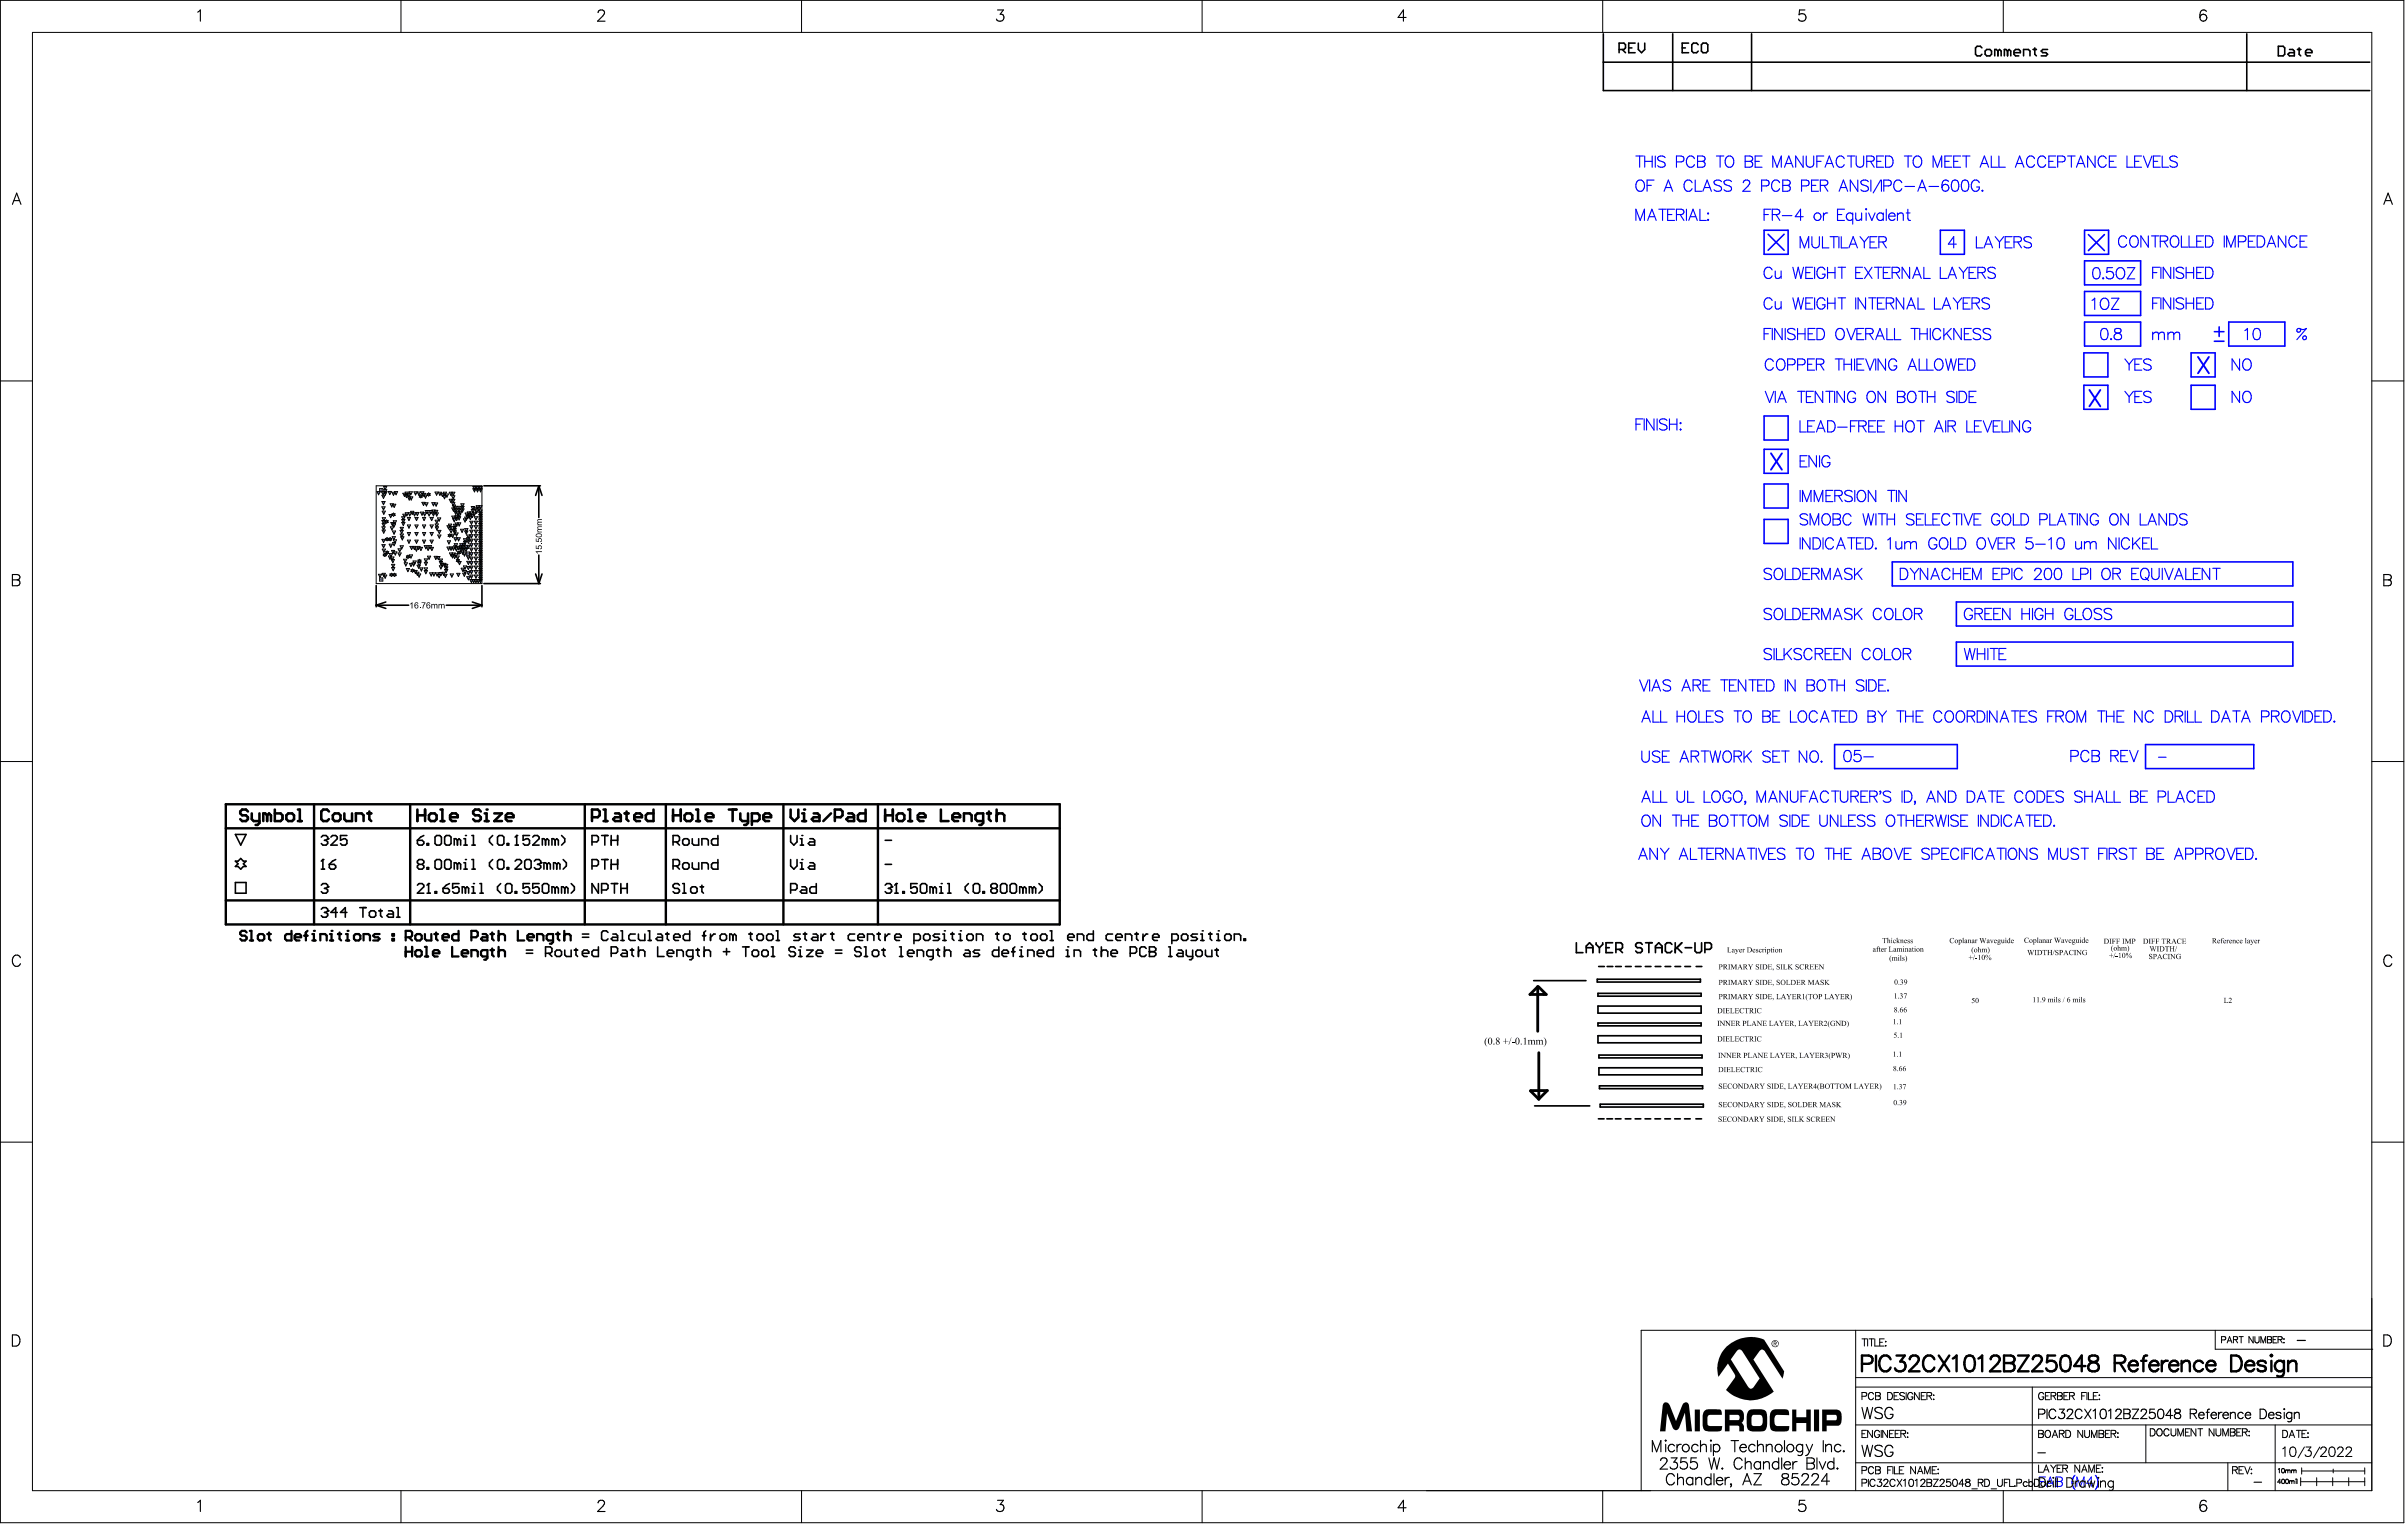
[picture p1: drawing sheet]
<svg xmlns="http://www.w3.org/2000/svg" width="635mm" height="403mm" viewBox="0 0 635 403" stroke-linecap="round" stroke-linejoin="round" font-family="sans-serif">
<g fill="none" stroke="#000" stroke-width=".26">
<path d="M.1 .1h634.1v401.6h-634.1zM8.6 8.5h617.1v384.7h-617.1zM105.8 .1v8.4M211.5 .1v8.4M317.1 .1v8.4M422.8 .1v8.4M528.5 .1v8.4M.1 100.5h8.5M625.7 100.5h8.5M99.2 128.1h27.9v25.8h-27.9zM99.5 129.7h.8l-.4 .8zM100.7 129.7l.4 .9 .4-.9"/>
<path d="M100.7 130.6h.9l-.4 .9zM100.7 137.3h.9l-.4 .8zM100.7 133.7h.9l-.4 .8zM100.7 132.3h.9l-.4 .8zM100.8 139h.8l-.4 .8zM100.8 139.8h.9l-.5 .9zM100.8 134.8h.9l-.5 .9zM100.8 138h.9l-.5 .9zM100.8 136.6h.9l-.4 .8zM101.2 128.3h.8l-.4 .9zM101.2 129.2h.8l-.4 .8zM101.2 129.7l.5 .9 .4-.9h-1.9v-.8h.8v.8"/>
<path d="M101.6 137.4l.4-.2 .4 .2-.2 .2 .2 .2-.4 .2-.4-.2 .2-.2zM102.4 129.6h.9l-.5 .9zM102.6 135.7h.9l-.4 .9zM102.9 132.9h.9l-.4 .8zM103 139h.8l-.4 .8zM103.1 137.8h.9l-.5 .9zM103.4 129.8h.8l-.4 .9zM103.4 135.5l.4-.2 .4 .2-.2 .3 .2 .2-.4 .2-.4-.2 .2-.2zM103.5 138.2h.9l-.4 .8zM103.6 133h.8l-.4 .9zM103.7 137.4h.9l-.4 .8zM104.1 129.7h.8l-.4 .8z"/>
<path d="M105.5 139.9h.9l-.4 .8zM105.6 139.1h.8l-.4 .8zM106 136.3h.8l-.4 .9zM106 137.8h.8l-.4 .8zM106 137h.8l-.4 .9zM106.3 130.1h.8l-.4 .9zM106.3 135.6h.8l-.4 .9zM106.8 130.4h.8l-.4 .9zM106.9 129.8h.8l-.4 .9zM107.4 130.2h.9l-.5 .8zM107.5 138.5h.8l-.4 .8zM107.5 136.5h.8l-.4 .8z"/>
<path d="M107.7 135.3l.4 .8 .4-.8h-1.6l.4 .8 .5-.8M107.9 129.7h.9l-.4 .9zM108.1 131.1l.4 .8 .4-.8h-1.4l.5 .8 .4-.8M108.3 134.9h.9l-.4 .8zM108.9 135.3h.9l-.4 .8zM109.2 129.7h.9l-.5 .9zM109.5 138.5h.8l-.4 .8zM109.5 136.5h.8l-.4 .8zM109.7 135.2h.8l-.4 .8zM110.1 129.8h.8l-.4 .8zM110.6 130.7l.4-.2 .4 .2-.2 .2 .2 .2-.4 .2-.4-.2 .2-.2zM110.9 135.1h.9l-.5 .8z"/>
<path d="M111 129.7h.8l-.4 .9zM111.3 132.5h.9l-.5 .8zM111.4 130.1h.9l-.4 .9zM111.5 138.5h.8l-.4 .8zM111.5 136.5h.8l-.4 .8zM111.6 135.3h.8l-.4 .8zM111.8 130.6h.9l-.4 .8zM112.1 132.6h.8l-.4 .9zM112.2 134.7h.8l-.4 .8zM112.7 130.2l.4-.2 .4 .2-.2 .2 .2 .2-.4 .3-.4-.3 .2-.2zM112.8 135.3h.8l-.4 .8zM113.3 134.7h.8l-.4 .8z"/>
<path d="M113.5 138.5h.8l-.4 .8zM113.5 136.5h.8l-.4 .8zM113.9 132.6h.9l-.5 .8zM114 134.5h.8l-.4 .9zM114.6 132.7h.9l-.4 .8zM114.6 134.6h.9l-.4 .9zM114.8 129.8h.8l-.4 .8zM114.8 135.3l-.5 .8-.4-.8h1.7l-.4 .8-.4-.8M114.8 138.2h.8l-.4 .9zM114.8 137.2h.8l-.4 .9zM114.8 139h.9l-.4 .8zM115.4 136.6h.9l-.4 .9z"/>
<path d="M115.5 139.9h.8l-.4 .8zM115.6 129.8h.9l-.5 .9zM116.3 130.1h.8l-.4 .9zM116.8 130.7h.9l-.4 .9zM116.9 129.8h.9l-.4 .9zM117.5 130.3h.8l-.4 .9zM117.9 138.7h.9l-.5 .8zM118.3 138.3h.9l-.5 .8zM118.5 138.8h.8l-.4 .9zM118.6 139.7h.8l-.4 .8zM119.2 132.6h.8l-.4 .8zM119.2 130.8h.8l-.4 .8z"/>
<path d="M119.2 131.7l.4 .8 .4-.8h-1.5l.4 .8 .5-.8M119.2 129.8l.4 .9 .4-.9h-1.5l.4 .9 .5-.9M119.2 134h.8l-.4 .8zM119.2 136.1h.8l-.4 .9zM119.3 133.2h.9l-.4 .9zM119.4 136.8h.9l-.5 .9zM119.5 139.4h.9l-.5 .9zM119.5 138.9h.9l-.5 .8zM119.6 138.3h.8l-.4 .8zM119.8 134.8h.8l-.4 .9zM120.1 136.5h.8l-.4 .8zM120.1 135.9h.8l-.4 .9z"/>
<path d="M120.1 138h.8l-.4 .8zM120.4 135.1h.8l-.4 .8zM120.6 134.2l-.4 .8-.4-.8h2.6l-.4 .9-.4-.9-.5 .9M120.6 133.6l-.4 .8-.4-.8h2.6l-.4 .8-.4-.8-.5 .8-.4-.8M120.7 136.3h.8l-.4 .9zM120.7 134.2l.7 1.5M120.7 137.9h.9l-.5 .9zM121 134.9h.9l-.8 1.5-.4-.8h.9M121.5 139.6h.8l-.4 .9zM121.6 132.9h.8l-.4 .8zM122.3 136.9h.8l-.4 .8zM122.6 139.4h.8l-.4 .9z"/>
<path d="M122.6 136.4h.8l-.4 .8zM122.7 135.3h.9l-.5 .9zM123 136h.8l-.4 .8zM123.4 135.6h.9l-.5 .8zM123.7 136.2h.8l-.4 .9zM123.9 135l.4 .9 .4-.9h-1.4l.4 .9 .4-.9M124 138.7h.8l-.4 .8zM124 137.5h.8l-.4 .8zM124 139.9h.8l-.4 .8zM124.2 135.7h.8l-.4 .8zM124.3 134.4h.9l-.5 .8zM124.3 133.6h.9l-.5 .8z"/>
<path d="M124.7 128.3h2.5l-.4 .9-.4-.9-.4 .9-.4-.9-.4 .9zM124.7 128.9h2.5l-.4 .9-.4-.9-.4 .9-.4-.9-.4 .9zM124.8 135.1h.8l-.4 .9zM125.1 133.8h.8l-.4 .8zM125.1 136.3h.9l-.4 .9zM125.1 137.5h.9l-.4 .8zM125.1 139.9h.9l-.4 .8zM125.1 138.7h.9l-.4 .8zM125.3 134.6h.9l-.5 .8zM125.9 134h.8l-.4 .8zM126.3 138.7h.9l-.5 .8zM126.3 136.3h.9l-.5 .9z"/>
<path d="M126.3 139.9h.9l-.5 .8zM126.3 137.5h.9l-.5 .8zM126.3 135.1h.9l-.5 .9zM126.3 138.1h.9l-.5 .8zM126.3 139.3h.9l-.5 .8zM126.3 136.9h.9l-.5 .8zM126.3 135.7h.9l-.5 .9zM126.3 134.5h.9l-.5 .9zM126.3 133.4l.4 .8 .5-.8h-1.6l.5 .8 .4-.8M99.8 151.5h.9l-.4 .8zM100.2 152.4h.8v.9h-.8zM100.8 142.3h.8l-.4 .8z"/>
<path d="M100.8 143.7h.8l-.4 .8zM100.8 151.2h.9l-.5 .9zM100.8 144.8h.9l-.4 .9zM101.1 146.2l.4-.3 .4 .3-.2 .2 .2 .2-.4 .2-.4-.2 .2-.2zM101.2 151.7h.8l-.4 .8zM101.7 142l.4-.2 .6 .2 .2-.2 .4 .2-.2 .2 .2 .2-.4 .2-.6-.2-.2 .2-.4-.2 .2-.2zM101.7 145.5l.4-.2 .5 .2-.2 .3 .2 .2-.5 .2-.4-.2 .2-.2zM102.5 142l.2 .2-.2 .2M102.5 142l-.2 .2 .2 .2M102.7 143.5h.8l-.4 .9zM102.8 151.4l.5-.2 .2 .2h.4l.2-.2 .4 .2-.2 .2 .2 .2-.4 .3-.2-.3h-.4l-.2 .3-.5-.3 .3-.2zM103.1 146.9h.8l-.4 .9z"/>
<path d="M103.2 147.6h.9l-.5 .8zM103.3 145.2h.8l-.4 .8zM103.3 148.9h.8l-.4 .8zM103.3 149.7h.8l-.4 .9zM103.3 146.7h-.8l.4 .8 .7-1.5h-.9l.4 .9M103.5 141.6h.8l-.4 .8zM103.5 140.1h.9l-.4 .8zM103.5 143.1h.9l-.4 .9zM103.7 151.4l.2 .2-.2 .2-.2-.2zM103.8 142.4h.8l-.4 .8zM103.9 145.6h.8l-.4 .8zM105 145.9h.8l-.4 .8z"/>
<path d="M105 144.8h.9l-.5 .8zM105.6 144h.8l-.4 .8zM105.6 140.9h.8l-.4 .8zM105.7 141.6h.9l-.5 .8zM106.5 147.5h.8l-.4 .9zM106.6 148.5h.9l-.4 .8zM107.2 150h.8l-.4 .8zM107.2 146.7l.4-.2 .4 .2-.2 .2 .2 .2-.4 .2-.4-.2 .2-.2zM107.5 142.5h.8l-.4 .8zM107.5 140.5h.8l-.4 .8zM108 146.4h.8l-.4 .8zM108 148.6h.8l-.4 .9z"/>
<path d="M108.4 150.3l.4-.2 .5 .2-.3 .2 .3 .2-.5 .2-.4-.2 .2-.2zM108.7 148.5h.8l-.4 .8zM108.9 144.1l.4 .9 .4-.9h-1.5l.4 .9 .4-.9M109 148h.8l-.4 .8zM109.2 150.5h.8l-.4 .8zM109.4 144.6h.9l-.4 .8zM109.5 142.5h.8l-.4 .8zM109.5 140.5h.8l-.4 .8zM109.7 150.9h.8l-.4 .9zM110 144.1h.8l-.4 .9zM110 149.1h.9l-.4 .8zM110.1 151.4h.9l-.4 .8z"/>
<path d="M110.2 148.4h.8l-.4 .8zM110.2 147.7l.5-.2 .4 .2-.2 .3 .2 .2-.4 .2-.5-.2 .2-.2zM110.6 144.4h.9l-.5 .8zM110.7 149.8h.9l-.4 .8zM111.5 142.5h.8l-.4 .8zM111.5 140.5h.8l-.4 .8zM111.9 150.5h.9l-.5 .9zM111.9 143.9h.9l-.5 .9zM111.9 149.8h.9l-.4 .8zM111.9 147.4h.9l-.4 .9zM111.9 148.3h.9l-.4 .9zM112.5 144.3h.9l-.5 .9z"/>
<path d="M112.8 146.7h.8l-.4 .9zM113 143.9h.9l-.5 .9zM113.5 142.5h.8l-.4 .8zM113.5 140.5h.8l-.4 .8zM113.5 144.4h.9l-.5 .8zM114 151.1l.5 .8 .4-.8 .4 .8 .4-.8h-2.4l.5 .8 .4-.8M114.5 146.7h.9l-.4 .9zM115.2 146.8h.9l-.5 .8zM115.4 151.5h.9l-.4 .9zM115.5 141.1h.8l-.4 .9zM115.9 147.5h.8l-.4 .8zM115.9 148.1h.8l-.4 .9z"/>
<path d="M115.9 151h.8l-.4 .8zM116.6 151h.9l-.5 .8zM116.8 148.6l.4 .8 .4-.8h-1.4l.4 .8M117.1 148.6l-.8 1.5-.4-.9h.8M117.1 151.5h.8l-.4 .8zM117.3 148.9h.8l-.4 .8zM117.3 149.5h.8l-.4 .9zM117.3 150.2h.8l-.4 .9zM118 142.6h.9l-.5 .9zM118.2 141l.4-.2 .5 .2-.2 .3 .2 .2-.5 .2-.4-.2 .2-.2zM118.6 144.3l.4 .8 .4-.8M118.8 144.3l-.5 .8-.4-.8h2.1l-.4 .8-.4-.8"/>
<path d="M118.8 151.4h.8l-.4 .8zM119 146.3h.8l-.4 .9zM119 140.9h.8l-.4 .9zM119.3 145.9l.4 .8 .4-.8h-1.5l.4 .8 .4-.8M119.5 146.5h.9l-.5 .8zM119.5 140h.9l-.4 .9zM119.7 144h.8l-.4 .8zM119.8 143.4h.9l-.4 .9zM119.9 146.1h.8l-.4 .8zM120 144.5h.8l-.4 .9zM120 140.6h.9l-.5 .8zM120.3 146.7h.9l-.5 .8z"/>
<path d="M120.4 147.6l.4-.2 .4 .2-.2 .2 .2 .3-.4 .2-.4-.2 .2-.3zM120.5 151.2h.8l-.4 .9zM120.5 144.1h.9l-.5 .9zM120.6 141.8l.4 .9 .4-.9h-1.6l.4 .9 .4-.9M120.7 145.6l.4-.3 .4 .3-.2 .2 .2 .2-.4 .2-.4-.2 .2-.2zM120.8 148.1h.8l-.4 .8zM121.3 143.4h.8l-.4 .9zM121.6 145.4h.9l-.5 .8zM121.7 149.9h.8l-.4 .8zM121.8 144l.5 .8 .4-.8M121.8 144.6l.5 .8 .4-.8h-1.6l.5 .8 .4-.8M122 143.3h.8l-.4 .9z"/>
<path d="M122 144l-.4 .8-.5-.8h2.3l-.4 .8-.4-.8M122.1 151.2h.8l-.4 .8zM122.1 145.8h.8l-.4 .9zM122.3 150.5h.8l-.4 .8zM122.3 149.3h.8l-.4 .8zM122.3 142.8h.8l-.4 .8zM122.3 142.1h.8l-.4 .8zM122.5 144.6h.9l-.5 .9zM122.6 140.1h.8l-.4 .8zM123 145.6h.8v.9h-.8zM123.1 143.8h.9l-.4 .9zM123.1 141.8h.9l-.4 .8z"/>
<path d="M123.1 152.1h.9l-.4 .9zM123.1 141.1h.9l-.4 .9zM123.1 148.1h.9l-.4 .8zM123.1 142.5h.9l-.4 .8zM123.1 146.7h.9l-.4 .9zM123.1 150.8h.9l-.4 .8zM123.1 149.4h.9l-.4 .9zM124 141h.8l-.4 .9zM124 142.2h.8l-.4 .9zM124 144.6h.8l-.4 .8zM124 143.4h.8l-.4 .9zM124 145.8h.8l-.4 .8z"/>
<path d="M124 147h.8l-.4 .8zM124 148.1h.8l-.4 .9zM124 149.3h.8l-.4 .9zM124 150.5h.8l-.4 .9zM124 151.7h.8l-.4 .8zM124.5 152.9l.5 .8 .4-.8M124.8 152.9l-.4 .8-.4-.8h3.2l-.5 .8-.4-.8M125.1 141h.9l-.4 .9zM125.1 142.2h.9l-.4 .9zM125.1 143.4h.9l-.4 .9zM125.1 144.6h.9l-.4 .8zM125.1 145.8h.9l-.4 .8z"/>
<path d="M125.1 147h.9l-.4 .8zM125.1 148.1h.9l-.4 .9zM125.1 149.3h.9l-.4 .9zM125.1 150.5h.9l-.4 .9zM125.1 151.7h.9l-.4 .8zM125.1 152.9l.5 .8 .4-.8M125.7 152.9l.4 .8 .5-.8M126.3 142.2h.9l-.5 .9zM126.3 141h.9l-.5 .9zM126.3 143.4h.9l-.5 .9zM126.3 144.6h.9l-.5 .8zM126.3 145.8h.9l-.5 .8z"/>
<path d="M126.3 147h.9l-.5 .8zM126.3 148.1h.9l-.5 .9zM126.3 149.3h.9l-.5 .9zM126.3 150.5h.9l-.5 .9zM126.3 151.7h.9l-.5 .8zM126.3 152.3h.9l-.5 .8zM126.3 149.9h.9l-.5 .9zM126.3 147.5h.9l-.5 .9zM126.3 145.2h.9l-.5 .8zM126.3 142.8h.9l-.5 .9zM126.3 140.4h.9l-.5 .9zM126.3 151.1h.9l-.5 .8z"/>
<path d="M126.3 148.7h.9l-.5 .9zM126.3 146.4h.9l-.5 .8zM126.3 144h.9l-.5 .8zM126.3 141.6h.9l-.5 .9zM.1 200.9h8.5M625.7 200.9h8.5M.1 301.3h8.5M625.7 301.3h8.5M489.5 350.9v42.3M491.2 353.2h1.3M491.8 353.2v1.9M492.7 353.2v1.9"/>
<path d="M493.1 353.2h1.3M493.7 353.2v1.9M494.6 353.2v1.9h1.1M495.9 354.1h.7M497.1 353.2h-1.2v1.9h1.2M497.4 355h.2zM497.5 353.8v.2zM584.4 350.9v5h41.3M586.1 353.4h.9l.1-.7-1-.1v1.6M587.6 354.2l.6-1.6 .6 1.6M587.8 353.7h.8M589.2 353.4l1-.1v-.6l-1-.1v1.6"/>
<path d="M589.8 353.4l.5 .8M590.7 352.6h1.1M591.2 352.6v1.6M594.4 352.6v1.6l-1.1-1.6v1.6M594.9 352.6v1.2l.5 .4 .5-.2 .1-1.4M596.4 354.2v-1.6l.7 1.6 .6-1.6v1.6M598.2 352.6l1 .1v.5l-.3 .2 .4 .3-.2 .4-.9 .1zM598.2 353.4h.7M599.7 353.4h.6M600.7 352.6h-1v1.6h1M601 353.4l.9-.1 .1-.6-1-.1v1.6M601.5 353.4l.6 .8"/>
<path d="M602.5 353.1v.2zM602.5 354.1v.1zM625.7 355.9h.1M625.7 350.9h-192.7v42.3M489.5 375.9h136.2M489.5 365.9h136.2M489.5 363.4h136.2M491.2 368.3l1.1-.1 .2-.3-.1-.4-1.2-.2v1.9M491.2 378.2h.7M492.4 377.3h-1.2v1.9h1.2M494 377.3v1.9l-1.3-1.9v1.9M494.3 367.8a.7 .7 0 0 0-.8-.5 .7 .7 0 0 0-.6 .7v.5a.7 .7 0 0 0 .6 .7 .7 .7 0 0 0 .8-.4"/>
<path d="M494.8 367.3l1.2 .2v.5l-.4 .2 .5 .4-.2 .5-1.1 .1zM494.8 368.2h.8M495.9 377.7a.7 .7 0 0 0-.8-.4 .7 .7 0 0 0-.6 .7v.5a.68 .68 0 0 0 .7 .7 .68 .68 0 0 0 .7-.7h-.5M496.3 377.3v1.9M498 377.3v1.9l-1.3-1.9v1.9M498 367.3h.6a1.02 1.02 0 0 1 .7 1 1.02 1.02 0 0 1-.7 .9h-.6zM498.5 378.2h.7M499.7 377.3h-1.2v1.9h1.2M499.7 368.2h.7M500 378.2h.7M500.9 367.3h-1.2v1.9h1.2M501.2 377.3h-1.2v1.9h1.2"/>
<path d="M501.5 378.2l1.1-.1 .1-.3v-.3l-1.2-.2v1.9M502.1 378.2l.6 1M502.4 367.6l-.4-.3-.8 .3 .2 .4 .9 .4 .1 .3v.2l-.4 .3-.8-.3M502.9 367.3v1.9M503.2 378h.1zM503.2 379.1h.1zM504.6 367.8a.7 .7 0 0 0-.8-.5 .7 .7 0 0 0-.5 .7v.5a.68 .68 0 0 0 .6 .7 .68 .68 0 0 0 .7-.7h-.4M506.3 367.3v1.9l-1.2-1.9v1.9M506.9 368.2h.7M508 367.3h-1.1v1.9h1.1M508.3 368.2l1.1-.1 .2-.3-.1-.3-1.2-.2v1.9M509 368.2l.6 1"/>
<path d="M510 368h.2zM510 369.1h.2zM536.1 365.9v27.3M537.8 377.3l1.2 .2v.5l-.4 .2 .5 .4-.2 .5-1.1 .1zM537.8 378.2h.8M539.2 367.8a.7 .7 0 0 0-.8-.5 .7 .7 0 0 0-.6 .7v.5a.68 .68 0 0 0 .7 .7 .68 .68 0 0 0 .7-.7h-.5M539.6 368.2h.7M539.9 377.4a.89 .89 0 0 1 1.1 .8 .89 .89 0 0 1-1.1 .9l-.4-.6 .1-.8zM540.8 367.3h-1.2v1.9h1.2M541.1 368.2l1.1-.1 .2-.3-.1-.3-1.2-.2v1.9M541.4 379.2l.7-1.9 .7 1.9M541.7 378.6h.9"/>
<path d="M541.7 368.2l.7 1M542.8 367.3l1.2 .2v.5l-.4 .2 .5 .4-.2 .5-1.1 .1zM542.8 368.2h.8M543.3 378.2l1.1-.1 .2-.3-.1-.3-1.2-.2v1.9M543.9 378.2l.7 1M544.5 368.2h.7M545 377.3h.6a1.02 1.02 0 0 1 .7 .9 1.02 1.02 0 0 1-.7 1h-.6zM545.7 367.3h-1.2v1.9h1.2M546 368.2l1.1-.1 .1-.3v-.3l-1.2-.2v1.9M546.6 368.2l.6 1M549.2 368.2h.7M549.4 377.3v1.9l-1.2-1.9v1.9"/>
<path d="M550 377.3v1.3a.64 .64 0 0 0 .6 .6 .64 .64 0 0 0 .6-.6v-1.3M550.3 367.3h-1.1v1.9M550.6 367.3v1.9M551 367.3v1.9h1M551.8 379.2v-1.9l.7 1.9 .7-1.9v1.9M552.3 368.2h.7M553.4 367.3h-1.1v1.9h1.1M553.8 377.3l1.1 .2 .1 .3-.4 .4 .4 .4-.2 .5-1 .1zM553.8 378.2h.8M553.8 368h.1zM553.8 369.1h.1zM555.4 378.2h.8"/>
<path d="M556.6 377.3h-1.2v1.9h1.2M556.9 378.2l1.1-.1 .2-.3-.1-.3-1.2-.2v1.9M557.6 378.2l.6 1M558.6 378h.2zM558.7 379v.2zM566.1 375.9v9.9M567.3 376.9h.6a1.02 1.02 0 0 1 .7 .9 1.02 1.02 0 0 1-.7 1h-.6zM569.3 377a.89 .89 0 0 1 1.1 .8 .89 .89 0 0 1-1.1 .9l-.3-.7 .1-.7zM572.2 377.3a.7 .7 0 0 0-.8-.4 .7 .7 0 0 0-.5 .7v.4a.7 .7 0 0 0 .5 .8 .7 .7 0 0 0 .8-.5M572.8 376.9v1.3a.64 .64 0 0 0 .6 .6 .64 .64 0 0 0 .6-.6v-1.3M574.5 378.8v-1.9l.8 1.9 .7-1.9v1.9M576.5 377.8h.8"/>
<path d="M577.7 376.9h-1.2v1.9h1.2M579.3 376.9v1.9l-1.3-1.9v1.9M579.8 376.9h1.3M580.5 376.9v1.9M584.1 376.9v1.9l-1.3-1.9v1.9M584.6 376.9v1.3a.64 .64 0 0 0 .6 .6 .64 .64 0 0 0 .7-.6v-1.3M586.4 378.8v-1.9l.7 1.9 .7-1.9v1.9M588.4 376.9l1.2 .1v.6l-.4 .2 .5 .3-.2 .6-1.1 .1zM588.4 377.8h.8M590.1 377.8h.7M591.3 376.9h-1.2v1.9h1.2M591.6 377.8l1.1-.1 .1-.3v-.4l-1.2-.1v1.9"/>
<path d="M592.2 377.8l.6 1M593.4 377.5v.2zM593.4 378.6v.2zM600.2 375.9v17.3M602.2 377.3h.7a1.02 1.02 0 0 1 .6 .9 1.02 1.02 0 0 1-.6 1h-.7zM603.9 379.2l.7-1.9 .8 1.9M604.2 378.6h.9M605.8 377.3h1.3M606.4 377.3v1.9M607.3 378.2h.7M608.5 377.3h-1.2v1.9h1.2M608.9 377.9v.2z"/>
<path d="M608.9 379v.2zM105.8 393.2v8.5M211.5 393.2v8.5M317.1 393.2v8.5M422.8 393.2v8.5M489.5 385.8h136.2M491.2 391.2l1.1-.1 .2-.3-.1-.4-1.2-.2v1.9M491.2 387.9l1.1-.1 .2-.3-.1-.5-1.2-.1v1.9M492.9 390.2v1.9M494.3 387.3a.7 .7 0 0 0-.8-.4 .7 .7 0 0 0-.6 .7v.4a.7 .7 0 0 0 .6 .8 .7 .7 0 0 0 .8-.5M494.7 390.6a.7 .7 0 0 0-.8-.4 .7 .7 0 0 0-.6 .7v.5a.7 .7 0 0 0 .6 .7 .7 .7 0 0 0 .8-.5M494.8 387.8h.8"/>
<path d="M494.8 386.9l1.2 .1v.6l-.4 .2 .5 .3-.2 .6-1.1 .1zM495.4 390.2h1l-.6 .7a.63 .63 0 0 1 .5 1 .63 .63 0 0 1-1.1-.2M497 390.6l.3-.4 .6 .1 .2 .2-.3 .7-.9 .9h1.3M498 387.8h.7M499.2 386.9h-1.2v1.9M499.4 386.9v1.9M499.8 386.9v1.9h1.1M499.9 390.6a.7 .7 0 0 0-.8-.4 .7 .7 0 0 0-.5 .7v.5a.7 .7 0 0 0 .5 .7 .7 .7 0 0 0 .8-.5M500.5 390.2l1.2 1.9M501.1 387.8h.7M501.7 390.2l-1.2 1.9M502.2 390.5l.4-.3v1.9"/>
<path d="M502.3 386.9h-1.2v1.9h1.2M503.8 390.3a.62 .62 0 0 1 .9 .2l.1 .5a.82 .82 0 0 1-.7 1.1 1.21 1.21 0 0 1-.3-1.8zM505.3 390.5l.4-.3v1.9M505.3 386.9v1.9l-1.2-1.9v1.9M505.9 388.8l.7-1.9 .7 1.9M506.1 388.1h.9M506.7 390.6l.4-.4 .6 .1 .1 .2-.2 .7-.9 .9h1.2M507.8 388.8v-1.9l.7 1.9 .7-1.9v1.9M508.3 390.2l1.2 .2v.5l-.3 .2 .4 .4-.2 .5-1.1 .1zM508.3 391.1h.9M509.7 387.8h.8M510 390.2h1.3l-1.3 1.9h1.3"/>
<path d="M510.9 386.9h-1.2v1.9h1.2M511.2 387.6h.2zM511.3 388.6v.2zM511.8 390.6l.4-.4 .5 .1 .2 .2-.3 .7-.9 .9h1.3M514.5 390.2h-.9l-.1 .8a.67 .67 0 0 1 1 0 .67 .67 0 0 1-.1 1 .67 .67 0 0 1-1-.3M515.4 390.3a.62 .62 0 0 1 .9 .2l.1 .5a.82 .82 0 0 1-.7 1.1 1.21 1.21 0 0 1-.3-1.8zM518.2 391.5h-1.4l.9-1.3v1.9M518.7 390.3v.5l.5 .2a.55 .55 0 0 1 .6 .5 .55 .55 0 0 1-.5 .6l-.6-.1-.2-.3a.95 .95 0 0 1 1.1-.9l.1-.3a.72 .72 0 0 0-1-.2zM520.2 392.7h1.5M521.9 391.1l1.1-.1 .2-.3-.1-.3-1.2-.2v1.9M522.5 391.1l.7 1M523.6 390.2h.6a1.02 1.02 0 0 1 .7 .9 1.02 1.02 0 0 1-.7 1h-.6z"/>
<path d="M525.3 392.7h1.4M527 390.2v1.3a.64 .64 0 0 0 .6 .6 .64 .64 0 0 0 .6-.6v-1.3M528.5 393.2v8.5M528.8 391.1h.7M529.9 390.2h-1.1v1.9M530.2 390.2v1.9h1.1M531.5 391.9v.2zM532.1 391.2l1-.1 .2-.3-.1-.4-1.1-.2v1.9M534.8 391.1a.61 .61 0 0 0-.9-.1 .61 .61 0 0 0 0 .9 .61 .61 0 0 0 .9-.1M535.2 391.1a.61 .61 0 0 1 .9-.1 .61 .61 0 0 1 0 .9 .61 .61 0 0 1-.9-.1M535.2 390.2v1.9M536.7 390.2h.7a1.02 1.02 0 0 1 .6 .9 1.02 1.02 0 0 1-.6 1h-.7z"/>
<path d="M537.8 386.4v1.9h1.1M539.1 388.3l.7-1.9 .8 1.9M539.4 391.9a1.4 1.4 0 0 0-.6-2.1h-.9v2.5h.9l.7-.5a.63 .63 0 0 0-.4-.9 .63 .63 0 0 0-.7 .7 .63 .63 0 0 0 .9 .4M539.4 387.7h.9M540.2 390.6v1.7M541 386.4l.7 .9M541.1 390.6a.8 .8 0 0 0-.9 .7M541.1 391.1a.61 .61 0 0 0-.9-.1 .61 .61 0 0 0 0 .9 .61 .61 0 0 0 .9-.1M541.7 389.7v.2zM541.7 390.6v1.7M541.7 387.3v1M542.2 389.8v2.5"/>
<path d="M542.4 386.4l-.7 .9M542.7 387.3h.7M542.8 389.8v2.5M543.9 386.4h-1.2v1.9h1.2M544.2 387.3h1.1l.2-.3-.1-.4-1.2-.2v1.9M544.8 387.3l.7 1M545.3 389.8h.8a1.33 1.33 0 0 1 .8 1.2 1.33 1.33 0 0 1-.8 1.3h-.8zM547.5 390.6v1.7M548.4 390.6a.8 .8 0 0 0-.9 .7M548.6 386.4v1.9l-1.2-1.9v1.9M549.2 388.3l.7-1.9 .7 1.9M549.4 387.7h.9"/>
<path d="M550.1 391a.8 .8 0 0 0-1.2-.1 .8 .8 0 0 0 0 1.2 .8 .8 0 0 0 1.2-.2M550.1 390.6v1.7M550.7 390.6l.5 1.7 .5-1.7 .5 1.7 .4-1.7M551.1 388.3v-1.9l.7 1.9 .7-1.9v1.9M553.1 387.3h.7M553.5 389.8h.2zM553.6 390.6v1.7M554.1 391.1l.6-.5 .6 .1 .1 1.6M554.1 390.6v1.7M554.2 386.4h-1.1v1.9h1.1M554.5 388.3h.2zM554.6 387.1v.2z"/>
<path d="M557.5 391a.8 .8 0 0 0-1.1-.1 .8 .8 0 0 0 0 1.2 .8 .8 0 0 0 1.1-.2M557.5 390.6v1.9a.65 .65 0 0 1-.4 .6 .65 .65 0 0 1-.6-.1M587.7 385.8v7.4M589 387.8l1.1-.1 .2-.3-.1-.4-1.2-.1v1.9M589.6 387.8l.7 1M590.7 387.8h.7M591.9 386.9h-1.2v1.9h1.2M592.2 386.9l.7 1.9 .7-1.9M593.9 387.6h.1zM594 388.6v.2zM601.1 387.6l.2-.3v1.2M601.7 391h-.8l.5-.8v1.1"/>
<path d="M602.1 387.4a.53 .53 0 0 1 .6 .5 .53 .53 0 0 1-.6 .6l-.2-.5zM602.1 390.2a.53 .53 0 0 1 .6 .6 .53 .53 0 0 1-.6 .5l-.2-.5zM602.2 382.2l.6-.5v2.5M602.9 388l.3-.3 .4 .3M602.9 387.7v.8M603.1 390.2a.53 .53 0 0 1 .6 .6 .53 .53 0 0 1-.6 .5l-.1-.5zM603.6 388l.2-.3 .3 .1 .1 .7M603.6 388v.5M604 390.6v.7M604 390.8l.3-.2 .3 .2M604.4 381.8a.81 .81 0 0 1 1.2 .4 1.61 1.61 0 0 1-.6 2h-.2a1.59 1.59 0 0 1-.4-2.4zM604.5 388l.3-.3 .3 .3"/>
<path d="M604.5 387.7v.8M604.6 390.8l.3-.2h.3v.7M604.6 390.8v.5M605.1 388l.3-.3 .3 .1v.7M605.1 388v.5M605.7 390.2h.1M605.7 390.6v.7M606 390.2v1.1M606.9 389.8v2.1M606.9 390.8h17M607.2 387.2v1.6M607.2 388h16.7"/>
<path d="M607.9 381.7l-1.6 2.8M608.3 381.7h1.3l-.7 .9a.83 .83 0 0 1 .7 1.4 .83 .83 0 0 1-1.5-.3M611.2 389.8v2.1M612 381.7l-1.7 2.8M612.3 382.3l.4-.6 .9 .2a.77 .77 0 0 1-.3 1.1l-1.1 1.2h1.6M614.7 381.8a.81 .81 0 0 1 1.2 .4 1.61 1.61 0 0 1-.6 2h-.2a1.59 1.59 0 0 1-.4-2.4zM615.4 389.8v2.1M615.5 387.5v1M616.7 382.3l.5-.6 .8 .2a.77 .77 0 0 1-.2 1.1l-1.2 1.2h1.7M618.9 382.3l.5-.6 .8 .2a.78 .78 0 0 1-.2 1.1l-1.2 1.2h1.7M619.6 389.8v2.1M623.9 387.2v1.6"/>
<path d="M623.9 389.8v2.1"/>
</g>
<g fill="none" stroke="#000" stroke-width=".42">
<path d="M423 8.9v15h202.2M423 16.4h202.2M427.1 13.1h1.3l.4-.5v-.8l-.4-.4h-1.3v2.5M428 13.1l.8 .8M429.7 12.6h.8M431.4 11.4h-1.7v2.5h1.7M432.2 11.4v1.7l.9 .8 .8-.8v-1.7M441.3 8.9v15M443.8 12.6h.8M445.5 11.4h-1.7v2.5h1.7M448 11.8l-.4-.4h-.9l-.4 .4v1.7l.4 .4h.9l.4-.4M448.9 11.8l.4-.4h.8l.4 .4v1.7l-.4 .4h-.8l-.4-.4z"/>
<path d="M462.1 8.9v15M522.9 12.6l-.5-.4h-.8l-.4 .4v1.7l.4 .4h.8l.5-.4M523.7 13.5l.4-.5h.9l.4 .5v.8l-.4 .4h-.9l-.4-.4zM527.1 13.5l-.4-.5h-.5v1.7M527.1 13.5v1.2M527.1 13.5l.4-.5 .4 .5v1.2M529.6 13.5l-.4-.5h-.4v1.7M529.6 13.5v1.2M529.6 13.5l.4-.5 .5 .5v1.2M531.3 13.9h1.7v-.4l-.4-.5h-.9l-.4 .5v.8l.4 .4h.9M533.8 14.7v-1.7h1.3l.4 .5v1.2M536.4 13h.8"/>
<path d="M536.8 12.6v1.7l.4 .4M540.2 13h-1.3l-.4 .5 .4 .4h.9l.4 .4-.4 .4h-1.3M592.7 8.9v15M601.1 12.2h1.2l.4 .4v1.7l-.4 .4h-1.2zM604 13h.9l.4 .5v1.2h-1.3l-.4-.4 .4-.4h1.3M606.1 13h.9M606.5 12.6v1.7l.5 .4M608.2 13.9h1.7v-.4l-.4-.5h-.8l-.5 .5v.8l.5 .4h.8M127.6 128.1h15M142.1 128.1l.9 2.6M142.1 128.1l-.8 2.6M142.1 128.1v8.4"/>
<path d="M99.2 159.6l2.6 .9M99.2 159.6h8.6M99.2 154.4v5.7M101.8 158.8l-2.6 .8M117.7 159.6h9.4M124.6 158.8l2.5 .8M127.1 159.6l-2.5 .9M127.1 154.4v5.7M127.6 153.9h15M141.3 151.4l.8 2.5M142.1 146.4v7.5M143 151.4l-.9 2.5"/>
<path d="M62.1 227.1h.7l.7-.7 .7 .7h.7l-.7 .8 .7 .7h-.7l-.7 .7-.7-.7h-.7l.7-.7zM62.1 232.8h2.8v2.8h-2.8zM62.1 220.1h2.8l-1.4 2.8zM84.8 220.8l.4-.4h.8l.4 .4v.4l-.4 .5M84.8 233.5l.4-.4h.8l.4 .4v.4l-.4 .4M84.8 239.8l.4-.4h.8l.4 .4v.5l-.4 .4M84.8 229.3h.8M84.8 227.1l.4-.4v2.6M85.6 221.7h.4M85.6 234.3h.4M86 234.3l.4 .5v.4l-.4 .4h-.8l-.4-.4M86 221.7l.4 .4v.4l-.4 .4h-.8l-.4-.4"/>
<path d="M86.9 228h1.2l.5 .4v.4l-.5 .5h-.8l-.4-.5zM87.3 220.8l.4-.4h.9l.4 .4v.4l-1.7 1.7h1.7M88.6 226.7l-.9 .4-.8 .9M91.5 220.4h-1.7v1.3l.9-.5h.4l.4 .5v.8l-.4 .4h-.8l-.5-.4M94.9 239.4h1.7M95.7 239.4v2.5M100.4 239.8v1.7l.4 .4M104.6 239.4h.4v2.5M110.1 233.5l.4-.4h.9l.4 .4v.4l-1.7 1.7h1.7M110.1 221.7h1.3l.4 .4v.4l-.4 .4h-.9l-.4-.4zM110.5 228l-.4 .4v.4l.4 .5h.9l.4-.5v-.4l-.4-.4M110.5 228l-.4-.4v-.5l.4-.4h.9l.4 .4v.5l-.4 .4"/>
<path d="M110.5 228h.9M111.8 220.4l-.8 .4-.9 .9M112.7 235.6h.8M112.7 222.5h.4v.4h-.4zM112.7 228.8h.4v.5h-.4zM112.7 233.5l.4-.4v2.5M114.8 235.2h.4v.4h-.4zM114.8 220.8l.4-.4h.8l.5 .4v1.7l-.5 .4h-.8l-.4-.4zM114.8 227.1l.4-.4h.8l.5 .4v1.7l-.5 .5h-.8l-.4-.5zM116.9 234.3h1.2l.5 .5v.4l-.5 .4h-.8l-.4-.4zM117.3 220.8l.4-.4h.9l.4 .4v1.7l-.4 .4h-.9l-.4-.4zM117.3 227.1l.4-.4h.9l.4 .4v1.7l-.4 .5h-.9l-.4-.5z"/>
<path d="M118.6 233.1l-.9 .4-.8 .8M120.7 221.7l-.4-.5h-.5v1.7M120.7 228l-.4-.4h-.5v1.7M120.7 221.7v1.2M120.7 228v1.3M120.7 228l.4-.4 .4 .4v1.3M120.7 221.7l.4-.5 .4 .5v1.2M121.1 233.1h-1.7v1.2l.9-.4h.4l.4 .4v.9l-.4 .4h-.9l-.4-.4M122.4 222.9h.8M122.4 221.2h.4v1.7M122.4 229.3h.8M122.4 227.6h.4v1.7"/>
<path d="M122.8 234.3l-.4-.4h-.5v1.7M122.8 234.3l.4-.4 .4 .4v1.3M122.8 234.3v1.3M124.5 235.6h.8M124.5 220.4h.4v2.5M124.5 222.9h.8M124.5 233.9h.4v1.7M124.5 229.3h.8M124.5 226.7h.4v2.6M126.6 235.6h.8M126.6 233.1h.4v2.5M130 226.7l-.9 .9v.8l.9 .9"/>
<path d="M130 220.4l-.9 .8v.9l.9 .8M131.2 220.8l.5-.4h.8l.4 .4v1.7l-.4 .4h-.8l-.5-.4zM131.2 227.1l.5-.4h.8l.4 .4v1.7l-.4 .5h-.8l-.5-.5zM132.1 233.1l-.9 .8v.9l.9 .8M133.8 233.1h.8l.4 .4v1.7l-.4 .4h-.8l-.4-.4v-1.7zM133.8 222.5h.4v.4h-.4zM133.8 228.8h.4v.5h-.4zM135.9 235.2h.4v.4h-.4zM135.9 222.9h.8M135.9 227.1l.4-.4h.9l.4 .4v.5l-1.7 1.7h1.7M135.9 220.8l.4-.4v2.5M138.4 227.1l.4-.4h.9l.4 .4v1.7l-.4 .5h-.9l-.4-.5z"/>
<path d="M139.7 233.1h-1.7v1.2l.8-.4h.5l.4 .4v.9l-.4 .4h-.9l-.4-.4M139.7 220.4h-1.7v1.3l.8-.5h.5l.4 .5v.8l-.4 .4h-.9l-.4-.4M140.5 220.8l.5-.4h.8l.4 .4v.4l-1.7 1.7h1.7M141 227.1l.4-.4h.8l.5 .4v.5l-.5 .4M141.8 228h.4M142.2 233.1h-1.7v1.2l.9-.4h.4l.4 .4v.9l-.4 .4h-.8l-.5-.4M142.2 228l.5 .4v.4l-.5 .5h-.8l-.4-.5M143.1 233.5l.4-.4h.8l.5 .4v1.7l-.5 .4h-.8l-.4-.4zM143.9 221.7l-.4-.5h-.4v1.7M143.9 221.7l.4-.5 .5 .5v1.2M143.9 221.7v1.2M144.3 228l-.4-.4h-.4v1.7"/>
<path d="M144.3 228v1.3M144.3 228l.5-.4 .4 .4v1.3M146.5 221.7l-.5-.5h-.4v1.7M146.5 234.3l-.5-.4h-.4v1.7M146.5 234.3l.4-.4 .4 .4v1.3M146.5 221.7l.4-.5 .4 .5v1.2M146.5 221.7v1.2M146.5 234.3v1.3M146.9 228l-.4-.4h-.5v1.7M146.9 228v1.3M146.9 228l.4-.4 .4 .4v1.3M148.1 220.4l.9 .8v.9l-.9 .8"/>
<path d="M148.6 226.7l.8 .9v.8l-.8 .9M149 234.3l-.4-.4h-.5v1.7M149 234.3v1.3M149 234.3l.4-.4 .4 .4v1.3M150.7 233.1l.8 .8v.9l-.8 .8M156.2 222.1h1.2l.5-.4v-.9l-.5-.4h-1.2v2.5M156.2 228.4h1.2l.5-.4v-.9l-.5-.4h-1.2v2.6M157.9 233.1v2.5l-1.7-2.5v2.5M158.7 220.4h1.7M158.7 234.8h1.3l.4-.5v-.8l-.4-.4h-1.3v2.5M158.7 226.7h1.7M159.6 220.4v2.5"/>
<path d="M159.6 226.7v2.6M161.2 221.7h1.7M161.2 233.1h1.7M161.2 228h1.7M161.2 220.4v2.5M161.2 226.7v2.6M162.1 233.1v2.5M162.9 220.4v2.5M162.9 226.7v2.6M163.8 234.3h1.7M163.8 233.1v2.5M165.5 233.1v2.5"/>
<path d="M177.6 222.1h1.2l.5-.4v-.9l-.5-.4h-1.2v2.5M177.6 228.4h1.2l.5-.4v-.9l-.5-.4h-1.2v2.6M178.4 222.1l.9 .8M178.4 228.4l.9 .9M179.3 233.5l-.5-.4h-.8l-.4 .4v.4l.4 .4h.8l.5 .5v.4l-.5 .4h-.8l-.4-.4M180.1 235.6h.8M180.1 221.7l.4-.5h.9l.4 .5v.8l-.4 .4h-.9l-.4-.4zM180.1 233.1h.4v2.5M180.1 228l.4-.4h.9l.4 .4v.8l-.4 .5h-.9l-.4-.5zM182.2 234.3l.4-.4h.9l.4 .4v.9l-.4 .4h-.9l-.4-.4zM182.6 221.2v1.3l.5 .4h1.2v-1.7M182.6 227.6v1.2l.5 .5h1.2v-1.7"/>
<path d="M184.7 233.9h.9M185.2 222.9v-1.7h1.2l.5 .5v1.2M185.2 229.3v-1.7h1.2l.5 .4v1.3M185.2 233.5v1.7l.4 .4M189.4 220.4v2.5h-1.3l-.4-.4v-.8l.4-.5h1.3M189.4 226.7v2.6h-1.3l-.4-.5v-.8l.4-.4h1.3M208.6 234.8h1.2l.5-.5v-.8l-.5-.4h-1.2v2.5M208.6 220.4v1.7l.8 .8 .9-.8v-1.7M208.6 226.7v1.7l.8 .9 .9-.9v-1.7M211.1 222.9h.9M211.1 221.2h.4v1.7M211.1 229.3h.9"/>
<path d="M211.1 227.6h.4v1.7M211.5 233.9h.9l.4 .4v1.3h-1.3l-.4-.4 .4-.4h1.3M213.7 221.2h.8l.4 .5v1.2h-1.2l-.5-.4 .5-.4h1.2M213.7 227.6h.8l.4 .4v1.3h-1.2l-.5-.5 .5-.4h1.2M215.3 233.1v2.5h-1.2l-.4-.4v-.9l.4-.4h1.2M233.5 221.7h1.7M233.5 233.5l.4-.4h.9l.4 .4v.4l-.4 .4M233.5 228h1.7M234.4 234.3h.4M234.8 234.3l.4 .5v.4l-.4 .4h-.9l-.4-.4M236 235.6h.9M236 233.5l.5-.4v2.5"/>
<path d="M238.2 235.2h.4v.4h-.4zM242 233.1h-1.7v1.2l.8-.4h.4l.5 .4v.9l-.5 .4h-.8l-.4-.4M242.8 233.5l.4-.4h.9l.4 .4v1.7l-.4 .4h-.9l-.4-.4zM246.2 234.3l-.4-.4h-.5v1.7M246.2 234.3v1.3M246.2 234.3l.4-.4 .4 .4v1.3M247.9 235.6h.8M247.9 233.9h.4v1.7M250 235.6h.8M250 233.1h.4v2.5M255.5 233.1l-.9 .8v.9l.9 .8M257.2 233.1h.8l.4 .4v1.7l-.4 .4h-.8l-.4-.4v-1.7z"/>
<path d="M259.3 235.2h.4v.4h-.4zM261.8 234.3l-.4 .5v.4l.4 .4h.9l.4-.4v-.4l-.4-.5M261.8 234.3l-.4-.4v-.4l.4-.4h.9l.4 .4v.4l-.4 .4M261.8 234.3h.9M264.4 233.1h.8l.4 .4v1.7l-.4 .4h-.8l-.5-.4v-1.7zM266.5 233.5l.4-.4h.8l.5 .4v1.7l-.5 .4h-.8l-.4-.4zM269.9 234.3l-.5-.4h-.4v1.7M269.9 234.3v1.3M269.9 234.3l.4-.4 .4 .4v1.3M272.4 234.3l-.4-.4h-.5v1.7M272.4 234.3v1.3M272.4 234.3l.4-.4 .4 .4v1.3"/>
<path d="M274.1 233.1l.8 .8v.9l-.8 .8M85.6 240.7h.4M86 240.7l.4 .4v.4l-.4 .4h-.8l-.4-.4M89 240.7h-1.7l1.3-1.3v2.5M91.5 240.7h-1.7l1.3-1.3v2.5M97.9 240.3h.8l.4 .4v.8l-.4 .4h-.8l-.5-.4v-.8zM100 240.3h.8M102.5 240.3h.9l.4 .4v1.2h-1.3l-.4-.4 .4-.4h1.3M104.6 241.9h.9M138.8 251.5h1.7M138.8 250.6h1.7M143.9 251.5h1.3l.4-.5v-.8l-.4-.4h-1.3v2.5"/>
<path d="M144.8 251.5l.8 .8M146.5 251l.4-.4h.8l.4 .4v.9l-.4 .4h-.8l-.4-.4zM149 250.6v1.3l.4 .4h1.3v-1.7M151.5 250.6h.9M151.9 250.2v1.7l.5 .4M153.6 251.5h1.7v-.5l-.4-.4h-.8l-.5 .4v.9l.5 .4h.8M153.6 247.2h1.7M153.6 246.4h1.7M157.9 249.8v2.5h-1.3l-.4-.4v-.9l.4-.4h1.3M160.4 246l-.4-.5h-.9l-.4 .5v1.6l.4 .5h.9l.4-.5M161.2 251.5h1.3l.4-.5v-.8l-.4-.4h-1.3v2.5M161.7 246.4h.8l.4 .4v1.3h-1.2l-.5-.5 .5-.4h1.2"/>
<path d="M163.8 245.5h.4v2.6M163.8 248.1h.8M164.2 250.6h.8l.5 .4v1.3h-1.3l-.4-.4 .4-.4h1.3M166.3 250.6h.9M166.7 250.2v1.7l.5 .4M167.6 246.4h-1.3l-.4 .4v.8l.4 .5h1.3M168.4 251l.5-.4h.8l.4 .4v1.3M168.4 246.4v1.2l.5 .5h1.2v-1.7M168.4 249.8v2.5M171 245.5h.4v2.6M171 248.1h.8M173.5 249.8v2.5h1.7"/>
<path d="M173.5 246.4h.8l.5 .4v1.3h-1.3l-.4-.5 .4-.4h1.3M175.6 246.4h.9M176 251.5h1.7v-.5l-.4-.4h-.8l-.5 .4v.9l.5 .4h.8M176 246v1.6l.5 .5M177.7 247.2h1.7v-.4l-.4-.4h-.9l-.4 .4v.8l.4 .5h.9M178.6 252.3v-1.7h1.2l.5 .4v1.3M182 245.5v2.6h-1.3l-.4-.5v-.8l.4-.4h1.3M182.8 252.3h-1.3l-.4-.4v-.9l.4-.4h1.3v2.1l-.4 .4h-.4M183.6 250.6h.9M184.1 250.2v1.7l.4 .4M185.3 246.8h.9M185.8 251l.4-.4h.8l.4 .4v1.3"/>
<path d="M185.8 249.8v2.5M186.2 245.5l-.4 .5v2.1M187.4 246.4v1.7M188.7 246.4h-.4l-.9 .8M190 246.8l.4-.4h.8l.5 .4v.8l-.5 .5h-.8l-.4-.5zM190.8 251h1.7M191.7 250.2v1.7M193.4 246.8l-.5-.4h-.4v1.7M193.4 246.8v1.3M193.4 246.8l.4-.4 .4 .4v1.3M195.9 249.8h1.7M196.7 249.8v2.5"/>
<path d="M197.6 246.4h.8M198 246v1.6l.4 .5M198.4 251l.5-.4h.8l.4 .4v.9l-.4 .4h-.8l-.5-.4zM199.7 246.8l.4-.4h.9l.4 .4v.8l-.4 .5h-.9l-.4-.5zM201.4 250.6h.8l.5 .4v.9l-.5 .4h-.8l-.4-.4v-.9zM202.2 246.8l.5-.4h.8l.4 .4v.8l-.4 .5h-.8l-.5-.5zM203.5 249.8h.4v2.5M203.5 252.3h.8M204.8 245.5h.4v2.6M204.8 248.1h.8M209.8 250.2l-.4-.4h-.8l-.4 .4v.4l.4 .4h.8l.4 .5v.4l-.4 .4h-.8l-.4-.4M210.7 250.6h.4v1.7"/>
<path d="M210.7 252.3h.8M211.1 246.4h-1.3l-.4 .4 .4 .4h.9l.4 .4-.4 .5h-1.3M212 246.4h.8M212.4 246v1.6l.4 .5M212.8 250.6h1.7l-1.7 1.7h1.7M214.5 246.4h.8l.5 .4v1.3h-1.3l-.4-.5 .4-.4h1.3M215.3 251.5h1.7v-.5l-.4-.4h-.8l-.5 .4v.9l.5 .4h.8M216.6 246.4v1.7M217.9 246.4h-.5l-.8 .8M219.1 246.4h.9M219.6 246v1.6l.4 .5M220.4 251.5h1.7"/>
<path d="M220.4 250.6h1.7M225.5 246.4h-1.3l-.4 .4v.8l.4 .5h1.3M226.3 247.2h1.7v-.4l-.4-.4h-.9l-.4 .4v.8l.4 .5h.9M227.2 250.2l-.5-.4h-.8l-.4 .4v.4l.4 .4h.8l.5 .5v.4l-.5 .4h-.8l-.4-.4M228 249.8h.4v2.5M228 252.3h.9M228.9 248.1v-1.7h1.2l.4 .4v1.3M230.1 251l.4-.4h.9l.4 .4v.9l-.4 .4h-.9l-.4-.4zM231.4 246.4h.8M231.8 246v1.6l.4 .5M232.7 250.6h.8M233.1 250.2v1.7l.4 .4"/>
<path d="M233.5 246.4v1.7M234.8 246.4h-.4l-.9 .8M236 247.2h1.7v-.4l-.4-.4h-.8l-.5 .4v.8l.5 .5h.8M237.3 249.8h.4v2.5M237.3 252.3h.9M239.4 251.5h1.7v-.5l-.4-.4h-.9l-.4 .4v.9l.4 .4h.9M241.1 248.1h1.3l.4-.5v-.8l-.4-.4h-1.3v2.5M242 252.3v-1.7h1.2l.4 .4v1.3M243.6 246.8l.5-.4h.8l.4 .4v.8l-.4 .5h-.8l-.5-.5zM246.2 252.3h-1.3l-.4-.4v-.9l.4-.4h1.3v2.1l-.4 .4h-.5M247 250.6h.9M247.5 250.2v1.7l.4 .4"/>
<path d="M247.9 246.4h-1.3l-.4 .4 .4 .4h.9l.4 .4-.4 .5h-1.3M248.7 246.4h.4v1.7M248.7 248.1h.9M249.1 251l.5-.4h.8l.4 .4v1.3M249.1 249.8v2.5M250.8 246.4h.9M251.3 246v1.6l.4 .5M252.9 246.4h.5v1.7M252.9 248.1h.9M254.6 250.6h.9l.4 .4v1.3h-1.3l-.4-.4 .4-.4h1.3M255.1 246.8l.4-.4h.8l.4 .4v.8l-.4 .5h-.8l-.4-.5zM257.6 248.1v-1.7h1.3l.4 .4v1.3"/>
<path d="M258.4 250.6h-1.2l-.5 .4 .5 .5h.8l.4 .4-.4 .4h-1.3M262.7 246.4h.8M263.1 246v1.6l.4 .5M263.5 249.8v2.5h-1.3l-.4-.4v-.9l.4-.4h1.3M264.4 251.5h1.6v-.5l-.4-.4h-.8l-.4 .4v.9l.4 .4h.8M264.8 246.8l.4-.4h.8l.5 .4v.8l-.5 .5h-.8l-.4-.5zM266.9 251h.8M267.7 249.8l-.4 .4v2.1M269 250.6h.4v1.7M269 252.3h.8M269.8 246.4h.9M270.3 246v1.6l.4 .5"/>
<path d="M271.1 252.3v-1.7h1.3l.4 .4v1.3M272 246.8l.4-.4h.8l.4 .4v.8l-.4 .5h-.8l-.4-.5zM273.6 251.5h1.7v-.5l-.4-.4h-.8l-.5 .4v.9l.5 .4h.8M274.5 246.8l.4-.4h.9l.4 .4v.8l-.4 .5h-.9l-.4-.5zM277 245.5h.5v2.6M277 248.1h.9M277.9 249.8v2.5h-1.3l-.4-.4v-.9l.4-.4h1.3M281.3 250.6h.4v1.7M281.3 252.3h.8M281.7 247.2h1.7v-.4l-.5-.4h-.8l-.4 .4v.8l.4 .5h.8M283.4 252.3v-1.7h1.2l.5 .4v1.3M284.2 248.1v-1.7h1.3l.4 .4v1.3"/>
<path d="M288.4 250.6h.9M288.4 245.5v2.6h-1.2l-.5-.5v-.8l.5-.4h1.2M288.9 250.2v1.7l.4 .4M290.6 251l.4-.4h.8l.4 .4v1.3M290.6 249.8v2.5M293.1 251.5h1.7v-.5l-.4-.4h-.9l-.4 .4v.9l.4 .4h.9M293.5 246.4h-1.3l-.4 .4v.8l.4 .5h1.3M294.4 247.2h1.6v-.4l-.4-.4h-.8l-.4 .4v.8l.4 .5h.8M296.9 248.1v-1.7h1.3l.4 .4v1.3M298.2 251.5h1.2l.4-.5v-.8l-.4-.4h-1.2v2.5M299.4 246.4h.9M299.8 246v1.6l.5 .5"/>
<path d="M301.5 246.4v1.7M302.4 250.2l-.4-.4h-.9l-.4 .4v1.7l.4 .4h.9l.4-.4M302.8 246.4h-.4l-.9 .8M303.2 249.8h1.3l.4 .4v.4l-.4 .4 .4 .5v.4l-.4 .4h-1.3zM303.2 251h1.3M304.1 247.2h1.7v-.4l-.5-.4h-.8l-.4 .4v.8l.4 .5h.8M308.3 249.8h.4v2.5M308.3 252.3h.8M309.1 248.1h1.3l.4-.5v-.8l-.4-.4h-1.3v2.5M310.8 250.6h.9l.4 .4v1.3h-1.3l-.4-.4 .4-.4h1.3M311.7 246.8l.4-.4h.8l.5 .4v.8l-.5 .5h-.8l-.4-.5zM312.9 250.6v1.3l.5 .4h1.2"/>
<path d="M314.6 250.6v2.1l-.4 .4h-.4M315.9 250.6h.9l.4 .4v.9l-.4 .4h-.9l-.4-.4v-.9zM315.9 246.4h-1.3l-.4 .4 .4 .4h.9l.4 .4-.4 .5h-1.3M316.8 246.4h.4v1.7M316.8 248.1h.8M318 250.6v1.3l.4 .4h1.3v-1.7M318.9 246.4h.8M319.3 246v1.6l.4 .5M320.6 250.6h.8M321 250.2v1.7l.4 .4M321 246.4h.4v1.7M321 248.1h.8"/>
<path d="M323.1 246.8l.4-.4h.9l.4 .4v.8l-.4 .5h-.9l-.4-.5zM325.6 248.1v-1.7h1.3l.4 .4v1.3M328.2 247.6h.4v.5h-.4z"/>
</g>
<g fill="none" stroke="#000" stroke-width=".3">
<path d="M52.2 3.2l.7-.6v3M157.8 3.3l.1-.4 .5-.3 .8 .2a.67 .67 0 0 1 .1 1l-1.7 1.8h2M263.2 2.6h1.5l-.8 1.2a.95 .95 0 0 1 1 1 .95 .95 0 0 1-1.3 .8l-.4-.2-.3-.4M370.9 4.6h-2.1l1.4-2v3M476.2 2.6h-1.4l-.2 1.3a1.05 1.05 0 0 1 1.6 0 1.05 1.05 0 0 1-.2 1.5 1.05 1.05 0 0 1-1.5-.4M582 3.1a.87 .87 0 0 0-1.2-.3l-.3 .4-.1 1.4M3.3 53.9l1.1-3 1.1 3M3.7 52.9h1.4M628.9 53.9l1.1-3 1.1 3M629.3 52.9h1.4M3.3 151.5l1.7 .2a.68 .68 0 0 1 0 1.1l-.5 .2a.78 .78 0 0 1 .8 .7 .78 .78 0 0 1-.8 .8h-1.2zM3.3 153h1.2"/>
<path d="M628.9 151.5l1.7 .2a.68 .68 0 0 1 0 1.1l-.4 .2a.78 .78 0 0 1 .7 .7 .78 .78 0 0 1-.7 .8h-1.3zM628.9 153h1.3M5.4 252.6a1.09 1.09 0 0 0-1.3-.7 1.09 1.09 0 0 0-.8 1.2 1.3 1.3 0 0 0 .3 1.4 1.3 1.3 0 0 0 1.4 .3l.4-.6M631 252.6a1.09 1.09 0 0 0-1.2-.7 1.09 1.09 0 0 0-.9 1.2 1.3 1.3 0 0 0 .3 1.4 1.3 1.3 0 0 0 1.4 .3l.4-.6M3.3 352.1h1a1.58 1.58 0 0 1 1 1.5 1.58 1.58 0 0 1-1 1.5h-1zM628.9 352.1h1a1.58 1.58 0 0 1 1 1.5 1.58 1.58 0 0 1-1 1.5h-1zM439.3 380l.1-.1 .2 .1-.2 .1zM448.6 380v3M451.2 380l.2-.1 .1 .1-.1 .1zM456.7 380h1.9M457.7 380v3M463.6 380v3"/>
<path d="M470.8 380v3M481 380v3M491.2 371.2l.7 3 .7-3 .7 3 .7-3M496.6 371.7a1.11 1.11 0 0 0-1.1-.5 1.11 1.11 0 0 0-.9 .7l.3 .5 1.1 .4a.72 .72 0 0 1 .6 .5 .72 .72 0 0 1-.3 .8 1.36 1.36 0 0 1-1.7-.3M499.4 371.9a1.09 1.09 0 0 0-1.3-.7 1.09 1.09 0 0 0-.8 1.2 1.29 1.29 0 0 0 .2 1.4 1.29 1.29 0 0 0 1.4 .3l.5-.6v-.4h-.7M537.8 373h1.1a.65 .65 0 0 0 .6-.6 .65 .65 0 0 0-.6-.7h-1.1v2.5M540 371.7v2.5M542.3 372.3a.92 .92 0 0 0-1-.6 .92 .92 0 0 0-.7 1 1.09 1.09 0 0 0 .2 1.1 1.09 1.09 0 0 0 1.2 .3l.3-.5M543.3 371.7h1.3l-.7 1a.83 .83 0 0 1 .6 1.3 .83 .83 0 0 1-1.5-.3M545.4 372.3l.5-.6 .8 .2a.78 .78 0 0 1-.2 1.1l-1.2 1.2h1.6M549.3 372.3a.92 .92 0 0 0-1.1-.6 .92 .92 0 0 0-.7 1 1.09 1.09 0 0 0 .2 1.1 1.09 1.09 0 0 0 1.2 .3l.4-.5M550 371.7l1.6 2.5"/>
<path d="M551.6 371.7l-1.6 2.5M552.2 372.2l.6-.5v2.5M554.4 371.8a.81 .81 0 0 1 1.2 .4 1.26 1.26 0 0 1-.9 2 1.59 1.59 0 0 1-.3-2.4zM556.2 372.2l.6-.5v2.5M558.2 372.3l.5-.6 .8 .2a.77 .77 0 0 1-.2 1.1l-1.2 1.2h1.6M560.3 371.7h1.1l.4 .2 .2 .5-.6 .5a.65 .65 0 0 1 .6 .6 .65 .65 0 0 1-.6 .7h-1.1zM560.3 372.9h1.1M562.5 371.7h1.7l-1.7 2.5h1.7M564.9 372.3l.4-.6 .9 .2a.78 .78 0 0 1-.3 1.1l-1.2 1.2h1.7M568.4 371.7h-1.2l-.1 1.1a.88 .88 0 0 1 1.3-.1 .88 .88 0 0 1-.1 1.4 .88 .88 0 0 1-1.3-.4M569.5 371.8a.81 .81 0 0 1 1.2 .4 1.61 1.61 0 0 1-.6 2h-.2a1.59 1.59 0 0 1-.4-2.4zM573.2 373.4h-1.8l1.2-1.7v2.5"/>
<path d="M573.9 371.8a.5 .5 0 0 0 .2 .9 .9 .9 0 0 1 1 .3 .9 .9 0 0 1 0 1.1 1.01 1.01 0 0 1-1.5-.4 1.24 1.24 0 0 1 1.5-1.2l.1-.4a.94 .94 0 0 0-1.3-.3zM577.8 372.9l1.4-.1 .3-.4-.1-.5-.5-.2h-1.1v2.5M578.6 372.9l.9 1.3M580 373.2a.79 .79 0 0 0 .5 .9 .79 .79 0 0 0 1-.3M580.2 372.9a.69 .69 0 0 1 .8-.4 .69 .69 0 0 1 .5 .7h-1.5zM582 372.5h.8M582.9 371.7l-.4 .1-.1 .4v2M583.3 373.2a.79 .79 0 0 0 .5 .9 .79 .79 0 0 0 .9-.3M583.7 372.7a.66 .66 0 0 1 .7-.1 .66 .66 0 0 1 .3 .6h-1.4zM585.3 372.5v1.7M586.2 372.5a.8 .8 0 0 0-.9 .7M586.4 373.2a.79 .79 0 0 0 .5 .9 .79 .79 0 0 0 1-.3"/>
<path d="M586.8 372.7a.66 .66 0 0 1 .7-.1 .66 .66 0 0 1 .4 .6h-1.5zM588.4 373l.6-.5 .6 .2 .1 1.5M588.4 372.5v1.7M591.8 372.9a.8 .8 0 0 0-1.2-.1 .8 .8 0 0 0 0 1.2 .8 .8 0 0 0 1.2-.2M592.3 373.2a.79 .79 0 0 0 .5 .9 .79 .79 0 0 0 1-.3M592.7 372.7a.66 .66 0 0 1 .7-.1 .66 .66 0 0 1 .4 .6h-1.5zM596.2 371.7h.9a1.33 1.33 0 0 1 .8 1.2 1.33 1.33 0 0 1-.8 1.3h-.9zM598.5 373.2a.79 .79 0 0 0 .4 .9 .79 .79 0 0 0 1-.3M598.6 372.9a.69 .69 0 0 1 .8-.4 .69 .69 0 0 1 .5 .7h-1.4zM601.7 372.9a.75 .75 0 0 0-1.3 0l.2 .2 1 .4 .1 .3a.75 .75 0 0 1-1.3 0M602.5 371.7h.2zM602.6 372.5v1.7"/>
<path d="M604.6 372.9a.8 .8 0 0 0-1.2-.1 .8 .8 0 0 0 0 1.2 .8 .8 0 0 0 1.2-.2M604.6 372.5v1.9a.65 .65 0 0 1-.4 .6 .65 .65 0 0 1-.7-.1M605.3 373l.6-.5 .6 .2 .1 1.5M605.3 372.5v1.7M52.2 396.3l.7-.6v3M157.8 396.4l.1-.4 .5-.3 .8 .2a.67 .67 0 0 1 .1 1l-1.7 1.8h2M263.2 395.7h1.5l-.8 1.2a.95 .95 0 0 1 1 1.1 .95 .95 0 0 1-1.3 .7l-.4-.1-.3-.5M370.9 397.7h-2.1l1.4-2v3M435.9 383v-3l1.1 3 1.2-3v3M438.1 385.3l.1-.5 .5-.2 .8 .1a.67 .67 0 0 1 .1 1l-1.6 1.8h1.9M439.4 381v2M440.9 384.6h1.5l-.8 1.1a.95 .95 0 0 1 1 1.1 .95 .95 0 0 1-1.3 .7l-.4-.1-.3-.5"/>
<path d="M441.7 389.4a1.09 1.09 0 0 0-1.2-.7 1.09 1.09 0 0 0-.9 1.1 1.3 1.3 0 0 0 .3 1.4 1.3 1.3 0 0 0 1.4 .3l.4-.5M441.8 381.4a.94 .94 0 0 0-1.4-.1 .94 .94 0 0 0 0 1.4 .94 .94 0 0 0 1.4-.2M442.4 381v2M442.6 390.3l.7-.6 .7 .1 .1 1.9M442.6 388.7v3M443.5 381a.95 .95 0 0 0-1.1 .8M444.9 384.6h-1.4l-.1 1.2a1.05 1.05 0 0 1 1.5 0 1.05 1.05 0 0 1-.1 1.6 1.05 1.05 0 0 1-1.6-.5M446.6 390.1a.94 .94 0 0 0-1.4-.1 .94 .94 0 0 0 0 1.4 .94 .94 0 0 0 1.4-.2M446.6 389.7v2M447.4 390.3l.7-.6 .7 .1 .1 1.9M447.4 389.7v2M447.6 384.6h-1.5l-.1 1.2a1.05 1.05 0 0 1 1.6 0 1.05 1.05 0 0 1-.2 1.6 1.05 1.05 0 0 1-1.5-.5"/>
<path d="M448 381.4a.94 .94 0 0 0-1.4-.1 .94 .94 0 0 0 0 1.4 .94 .94 0 0 0 1.4-.2M448.6 381.5l.7-.5 .7 .1 .2 1.9M450.8 384.6l.7 2.9 .7-2.9 .7 2.9 .7-2.9M451.4 381v2M451.4 390.1a.94 .94 0 0 0-1.4-.1 .94 .94 0 0 0 0 1.4 .94 .94 0 0 0 1.4-.2M451.4 388.7v3M452 381.4a.94 .94 0 0 1 1.4-.1 .94 .94 0 0 1 0 1.4 .94 .94 0 0 1-1.4-.2M452 381v2.9M452.2 388.7v3M452.8 390.5a.93 .93 0 0 0 .5 1.1 .93 .93 0 0 0 1.2-.4M453.2 389.8a.78 .78 0 0 1 .9 0 .78 .78 0 0 1 .4 .7h-1.7zM454.2 387.4l.2-.2 .1 .2-.1 .1z"/>
<path d="M455.1 389.7v2M456.2 389.7a.95 .95 0 0 0-1.1 .8M456.7 391.4l.1 .1-.1 .2-.2-.2zM456.8 391.5l-.3 .7M459 381.8a.93 .93 0 0 0 .6 1.1 .93 .93 0 0 0 1.1-.4M459.4 381.1a.78 .78 0 0 1 .9-.1 .78 .78 0 0 1 .4 .8h-1.7zM459.6 385.3a1.09 1.09 0 0 0-1.2-.8 1.09 1.09 0 0 0-.9 1.2 1.29 1.29 0 0 0 .3 1.4 1.29 1.29 0 0 0 1.4 .3l.4-.6M459.8 391.7l1.1-3 1.1 3M460.2 390.7h1.4M460.4 386.1l.7-.6 .7 .2 .2 1.8M460.4 384.6v2.9M462.7 388.7h2l-2 3h2"/>
<path d="M463 381.4a.94 .94 0 0 0-1.4-.1 .94 .94 0 0 0 0 1.4 .94 .94 0 0 0 1.4-.2M463.6 381.5l.8-.5 .7 .1 .1 1.9M464.4 386a.94 .94 0 0 0-1.3-.2 .94 .94 0 0 0 0 1.4 .94 .94 0 0 0 1.3-.1M464.4 385.5v2M465.2 386.1l.7-.6 .7 .2 .2 1.8M465.2 385.5v2M466 381.5l.7-.5 .7 .1 .1 1.9M466 381v2M469.2 386a.94 .94 0 0 0-1.3-.2 .94 .94 0 0 0 0 1.4 .94 .94 0 0 0 1.3-.1M469.2 384.6v2.9M470 384.6v2.9M470.3 388.9a.6 .6 0 0 0 .3 .9 1.22 1.22 0 0 1 1.4 1.3 1.03 1.03 0 0 1-1.2 .6 1.03 1.03 0 0 1-.8-1 1.36 1.36 0 0 1 1.4-.9 .6 .6 0 0 0 .3-.9l-.4-.2z"/>
<path d="M470.7 386.4a.93 .93 0 0 0 .5 1 .93 .93 0 0 0 1.1-.3M470.8 386a.82 .82 0 0 1 .9-.5 .82 .82 0 0 1 .6 .9h-1.6zM473 385.5v2M474.1 385.5a.95 .95 0 0 0-1.1 .9M474.3 388.7h-1.4l-.1 1.3a1.05 1.05 0 0 1 1.5 0 1.05 1.05 0 0 1-.1 1.5 1.05 1.05 0 0 1-1.6-.4M475.4 389.4l.1-.4 .5-.3 .8 .2a.67 .67 0 0 1 .2 .9l-1.7 1.9h1.9M475.6 381v2.2a.78 .78 0 0 1-.5 .7 .78 .78 0 0 1-.8-.1M475.6 381.4a.94 .94 0 0 0-1.4-.1 .94 .94 0 0 0 0 1.4 .94 .94 0 0 0 1.4-.2M476.2 395.7h-1.4l-.2 1.3a1.05 1.05 0 0 1 1.6 0 1.05 1.05 0 0 1-.2 1.5 1.05 1.05 0 0 1-1.5-.4M476.5 381l.8 2M476.7 384.6l1.7 .1a.68 .68 0 0 1 0 1.1l-.4 .2a.78 .78 0 0 1 .7 .7 .78 .78 0 0 1-.7 .8h-1.3zM476.7 386h1.3"/>
<path d="M477.3 383a1.14 1.14 0 0 1-.9 .9M478 389.4l.2-.4 .4-.3 .8 .2a.67 .67 0 0 1 .2 .9l-1.7 1.9h2M478.2 381l-.9 2M479.3 384.6v2.9M480 385.5l.8 2 .8-2M481.6 381.5l.7-.5 .7 .1 .2 1.9M481.6 381v2M482.6 390.7h-2.1l1.4-2v3M483.8 386a.94 .94 0 0 0-1.4-.2 .94 .94 0 0 0 0 1.4 .94 .94 0 0 0 1.4-.1M483.8 384.6v2.9M484.6 387.4l.1-.2 .2 .2-.2 .1zM485.6 381.4a.94 .94 0 0 0-1.4-.1 .94 .94 0 0 0 0 1.4 .94 .94 0 0 0 1.4-.2"/>
<path d="M486.4 382.7l.2 .1-.2 .2-.1-.2zM491.2 381.2l.7 3 .7-3 .7 3 .7-3M496.6 381.6a1.11 1.11 0 0 0-1.1-.4 1.11 1.11 0 0 0-.9 .7l.3 .5 1.1 .4a.72 .72 0 0 1 .6 .5 .72 .72 0 0 1-.3 .7 1.36 1.36 0 0 1-1.7-.2M499.4 381.9a1.09 1.09 0 0 0-1.3-.7 1.09 1.09 0 0 0-.8 1.2 1.29 1.29 0 0 0 .2 1.4 1.29 1.29 0 0 0 1.4 .2l.5-.5v-.4h-.7M537.6 383.2h2M582 396.2a.87 .87 0 0 0-1.2-.3l-.3 .4-.1 1.4M594.6 391h2"/>
<circle cx="581.3" cy="4.7" r=".92"/>
<circle cx="444.7" cy="381.9" r=".98"/>
<circle cx="469.2" cy="382" r=".96"/>
<circle cx="472.3" cy="381.9" r=".98"/>
<circle cx="581.3" cy="397.8" r=".92"/>
</g>
<g fill="none" stroke="#000" stroke-width=".63">
<path d="M59.6 218.5h220M59.6 212.1h220v31.7h-220zM82.9 212.1v31.7M108.2 212.1v31.7M154.3 212.1v31.7M175.7 212.1v31.7M206.7 212.1v31.7M231.6 212.1v31.7M59.6 237.5h220M491.2 359.7h1.8a1.09 1.09 0 0 0 1-1.1 1.09 1.09 0 0 0-1-1h-1.8v4.1M494.9 357.6v4.1M498.8 358.5a1.53 1.53 0 0 0-1.8-1 1.53 1.53 0 0 0-1.2 1.6 1.82 1.82 0 0 0 .4 2 1.82 1.82 0 0 0 2 .4l.6-.8"/>
<path d="M500.3 357.6h2.2l-1.2 1.5a1.34 1.34 0 0 1 1.4 1.6 1.34 1.34 0 0 1-1.8 1l-.6-.2-.4-.6M503.8 358.5a1.03 1.03 0 0 1 .8-.9h.8a1.02 1.02 0 0 1 .6 1.5l-2.4 2.6h2.8M510.3 358.5a1.53 1.53 0 0 0-1.7-1 1.53 1.53 0 0 0-1.3 1.6 1.82 1.82 0 0 0 .4 2 1.82 1.82 0 0 0 2 .4l.6-.8M511.5 357.6l2.8 4.1M514.3 357.6l-2.8 4.1M515.2 358.3l1-.7v4.1M518.8 357.8a1.35 1.35 0 0 1 2 .5 3.4 3.4 0 0 1-.4 3.2 1.35 1.35 0 0 1-2-.6 3.4 3.4 0 0 1 .4-3.1zM521.9 358.3l1-.7v4.1M525.2 358.5a1.03 1.03 0 0 1 .8-.9h.8a1.02 1.02 0 0 1 .6 1.5l-2.4 2.6h2.8M528.7 357.6h1.8l.6 .2a.96 .96 0 0 1 0 1.5l-.6 .2a1.09 1.09 0 0 1 1 1.1 1.09 1.09 0 0 1-1 1.1h-1.8zM528.7 359.5h1.8M532.4 357.6h2.8l-2.8 4.1h2.8"/>
<path d="M536.3 358.5a1.03 1.03 0 0 1 .8-.9h.8a1.02 1.02 0 0 1 .6 1.5l-2.4 2.6h2.8M542.2 357.6h-2l-.2 1.7a1.47 1.47 0 0 1 2.2 0 1.47 1.47 0 0 1-.3 2.2 1.47 1.47 0 0 1-2.1-.6M544.1 357.8a1.35 1.35 0 0 1 2 .5 3.4 3.4 0 0 1-.4 3.2 1.35 1.35 0 0 1-2-.6 3.4 3.4 0 0 1 .4-3.1zM551.3 357.8a.84 .84 0 0 0 .4 1.3 1.72 1.72 0 0 1 2 1.8l-.2 .4a1.64 1.64 0 0 1-2.6-.4 1.34 1.34 0 0 1 1.2-1.6l.8-.2a.84 .84 0 0 0 .4-1.3l-.6-.2zM557.9 359.5h1.8l.6-.2a.96 .96 0 0 0 0-1.5l-.6-.2h-1.8v4.1M559.3 359.5l1.4 2.2M561.8 359.5a1.15 1.15 0 0 1 1.3-.6 1.15 1.15 0 0 1 .9 1.2h-2.4zM564.9 358.9h1.3M566.4 357.6l-.7 .2-.2 .5v3.4M567.2 359.5a1.15 1.15 0 0 1 1.4-.6 1.15 1.15 0 0 1 .8 1.2h-2.4zM570.3 358.9v2.8M571.9 358.9a1.34 1.34 0 0 0-1.6 1.2"/>
<path d="M572.9 359.1a1.1 1.1 0 0 1 1.2-.1 1.1 1.1 0 0 1 .5 1.1h-2.3l.2-.6zM575.5 359.7l1-.8 1 .2 .2 .6v2M575.5 358.9v2.8M581.2 359.5a1.33 1.33 0 0 0-2-.2 1.33 1.33 0 0 0 0 2 1.33 1.33 0 0 0 2-.2M582.3 359.5a1.15 1.15 0 0 1 1.3-.6 1.15 1.15 0 0 1 .8 1.2h-2.3zM588.6 357.6h1.4a2.22 2.22 0 0 1 1.4 2 2.22 2.22 0 0 1-1.4 2.1h-1.4zM592.5 359.5a1.15 1.15 0 0 1 1.3-.6 1.15 1.15 0 0 1 .9 1.2h-2.4zM597.8 359.5a1.26 1.26 0 0 0-2.2 0l.2 .4 .4 .2 1.4 .4 .2 .6a1.26 1.26 0 0 1-2.2 0M599.2 357.4l.2 .2-.2 .2-.2-.2zM599.2 358.9v2.8M602.5 359.5a1.33 1.33 0 0 0-1.9-.2 1.33 1.33 0 0 0 0 2 1.33 1.33 0 0 0 1.9-.2M602.5 358.9v3.2a1.09 1.09 0 0 1-.6 1 1.09 1.09 0 0 1-1.1-.2"/>
<path d="M603.6 359.7l1-.8 1 .2 .2 .6v2M603.6 358.9v2.8M550.2 360.3h-3l2-2.7v4.1M561.6 360.1a1.31 1.31 0 0 0 .8 1.5 1.31 1.31 0 0 0 1.6-.5M567 360.1a1.31 1.31 0 0 0 .8 1.5 1.31 1.31 0 0 0 1.6-.5M572.3 360.1a1.31 1.31 0 0 0 .7 1.5 1.31 1.31 0 0 0 1.6-.5M582.1 360.1a1.31 1.31 0 0 0 .7 1.5 1.31 1.31 0 0 0 1.6-.5M592.3 360.1a1.31 1.31 0 0 0 .8 1.5 1.31 1.31 0 0 0 1.6-.5"/>
</g>
<g fill="#000">
<path d="M141.9 138.9h1.1v.1l-1 .1a.26 .26 0 0 0 0 .3 .26 .26 0 0 0 .3 .1h.7v.2h-.8a.27 .27 0 0 0-.2 .4 .27 .27 0 0 0 .3 .2h.7v.1h-1.2l.1-.1-.2-.3 .2-.4-.2-.4zM141.9 137h1.1v.2h-.9a.26 .26 0 0 0-.1 .3 .26 .26 0 0 0 .3 .1h.7v.2h-.9l-.1 .5h1v.3h-1.2v-.3h.1l-.2-.2 .2-.4-.2-.4zM111.2 158.9h1.1l-.6 1.6h-.2v-.5l.5-.9h-.8zM113.8 159.3l.2 .2 .3-.2 .4 .2 .5-.2 .2 1.2h-.2v-.9l-.2-.2-.3 .3v.8h-.2v-.8l-.2-.3-.3 .3v.8h-.2zM115.7 159.3l.2 .2 .3-.2 .3 .2 .4-.2 .3 .1 .1 1.1h-.2v-.9l-.2-.2-.3 .3v.8h-.2v-.9l-.2-.2-.3 .3v.8h-.2zM141.4 143.9h.1v.7h.5l-.1-.3 .2-.4 .7 .1 .2 .6-.5 .3v-.2l.3-.3-.2-.3a.36 .36 0 0 0-.5 .1 .36 .36 0 0 0 .1 .5v.2l-.8-.2zM141.4 142h.1v.7h.5l-.1-.5 .3-.3 .5 .1 .3 .5-.1 .4-.4 .1v-.2l.3-.3-.3-.3-.4 .2 .1 .6-.8-.2zM141.3 145.4h1.7v.2h-1.3l.2 .4h-.2zM142.7 143.3h.3v.2h-.3zM108.3 159.2l.5-.3v1.6h-.2v-1.3l-.4 .2zM110.7 160.2h.2v.3h-.2zM455.6 249.9h.6l-.2 .1v1.1h.6l.2-.2-.1 .3h-1.1h.2v-1.2z"/>
<path d="M455.9 254.4h.6l-.2 .1v1.1l.2 .1h-.6l.2-.2v-1zM455.9 258.5h.6l-.2 .1v1.1l.2 .1h-.6l.2-.2v-1zM456.6 254.4h.4l.4 1 .5-1h.4h-.2v1.2l.2 .1h-.6l.2-.1v-1l-.5 1.1-.6-1.1v1l.2 .1h-.4l.1-.1v-1.1zM456.6 258.5h.4l.4 1 .5-1h.4h-.2v1.2l.2 .1h-.6l.2-.1v-1l-.5 1.1-.6-1.1v1l.2 .1h-.4l.1-.1v-1.1zM457.7 250.3h.5l-.2 .2 .3 .5 .1-.7h.3l-.7 1.4-.2-.2h.2l.2-.3zM459.7 250.4l.6-.1v.2l-.3 .1v.5l.1 .1h-.4zM461.1 254.4h.6l-.1 .1 .3 .6 .3-.5-.1-.2h.4l-.6 .7v.5l.2 .1h-.5l.1-.1v-.4zM461.1 258.5h.6l-.1 .1 .3 .6 .3-.5-.1-.2h.4l-.6 .7v.5l.2 .1h-.5l.1-.1v-.4zM463.3 250.4l.5-.1v.3l-.2-.2h-.2l.3 .3a.31 .31 0 0 1 .1 .5 .31 .31 0 0 1-.5 0l-.1-.3 .2 .3 .3-.1-.5-.4zM463.3 254.4l.7-.1v.5l-.3-.4-.4 .2 .8 .7-.3 .4h-.6v-.4l.3 .3 .4-.2-.7-.6zM463.3 258.5l.7-.1v.5l-.3-.4-.4 .2 .8 .7-.3 .4h-.6v-.4l.3 .3 .4-.2-.7-.6zM464.1 250.4l.4-.1 .2 .1-.1 .2-.3-.2-.1 .2a.32 .32 0 0 0 .1 .5 .32 .32 0 0 0 .5-.2l-.2 .3h-.5z"/>
<path d="M464.2 254.4h.6l-.2 .1v1.1l.2 .1h-.6l.2-.1v-1.1zM464.2 258.5h.6l-.2 .1v1.1l.2 .1h-.6l.2-.1v-1.1zM464.9 250.4h.6l-.3 .2 .1 .6h-.4zM467.3 250l.1 .3h.2l-.2 .1v.7l.2-.1-.1 .3-.3-.2-.1-.7zM466.4 254.4h1v.3l-.1-.2-.6-.1v.6h.4l.2-.2v.4l-.1-.1h-.5v.5h.5l.3-.2-.1 .3h-1l.1-.1v-1.1zM466.4 258.5h1v.3l-.1-.2-.6-.1v.6h.4l.2-.2v.4l-.1-.1h-.5v.5h.5l.3-.2-.1 .3h-1l.1-.1v-1.1zM467.7 255.5a.24 .24 0 0 1 .2 .3 .24 .24 0 0 1-.3 .2l.3-.1zM467.7 259.6a.24 .24 0 0 1 .2 .3 .24 .24 0 0 1-.3 .2l.3-.1zM468.8 254.4l.7-.1v.5l-.4-.4a.23 .23 0 0 0-.3 .3 .23 .23 0 0 0 .3 .2l.4 .2v.4l-.2 .2h-.6v-.4l.3 .3a.27 .27 0 0 0 .4-.1 .27 .27 0 0 0-.3-.4l-.4-.3zM468.8 258.5l.7-.1v.5l-.4-.4a.23 .23 0 0 0-.3 .3 .23 .23 0 0 0 .3 .2l.4 .2v.4l-.2 .2h-.6v-.4l.3 .3a.27 .27 0 0 0 .4-.1 .27 .27 0 0 0-.3-.4l-.4-.3zM469.2 250.4l.8-.1 .1 .8 .1 .1h-.4v-.8l-.3 .1 .2 .7h-.5l.2-.1v-.6zM469.7 254.4h.6l-.2 .1v1.1l.2 .1h-.6l.2-.1v-1.1z"/>
<path d="M470.4 254.4h.6l-.2 .1v1.1h.5l.2-.2-.1 .3h-1l.2-.1v-1.1zM471.2 258.5h.6l-.3 .1v1l.6 .1 .2-.2-.1 .3h-1l.2-.1v-1.1zM471.6 254.4h.6l-.2 .1v.5l.5-.4-.1-.2h.5l-.7 .6 .9 .7h-.7l.1-.2-.5-.4v.5l.2 .1h-.6l.2-.1v-1.1zM473.7 254.5l.8-.2v.5l-.3-.4a.28 .28 0 0 0-.4 .3 .28 .28 0 0 0 .4 .2l.3 .3v.3l-.3 .2h-.5v-.4l.3 .3a.29 .29 0 0 0 .4-.2 .29 .29 0 0 0-.4-.3l-.3-.3zM473.9 258.5h1v.3l-.1-.2-.6-.1v.6h.5l.1-.2v.4l-.6-.1v.5h.6l.2-.2-.1 .3h-1l.2-.2v-.9zM475 254.5l.9-.2v.5l-.2-.3-.4-.1-.3 .4 .1 .8h.4l.4-.2-.2 .3h-.5l-.4-.3-.1-.5zM477.4 254.4h1v.3l-.1-.2-.6-.1v.6h.5l.1-.2v.4l-.1-.1h-.5v.5h.5l.4-.2-.2 .3h-1l.2-.1v-1.1zM476.9 258.5h.4l.5 1 .5-1h.3l-.1 .1v1.1l.1 .1h-.5l.2-.1v-1l-.6 1.1-.5-1.1v1l.2 .1h-.5l.2-.1v-1.1zM478.6 254.4h1v.3l-.1-.2-.5-.1v.6h.4l.1-.2v.4l-.1-.1h-.4v.5h.6l.2-.2-.2 .3h-1l.2-.1v-1.1zM480.4 258.5l.7-.1v.5l-.4-.4a.27 .27 0 0 0-.3 .3 .27 .27 0 0 0 .4 .2l.3 .2v.4l-.2 .2h-.6v-.4l.2 .3 .5-.2-.7-.6zM479.8 254.4h.4l.8 1v-.9l-.2-.1h.5l-.3 .1v1.2l-.9-1.1v.9l.2 .2h-.4l.1-.1v-1.1zM481.3 258.5h.5l-.1 .1v.5l.5-.5-.1-.1h.5l-.8 .6 .9 .7h-.6l.1-.2-.5-.4v.5l.1 .1h-.5l.2-.2v-.9z"/>
<path d="M495.3 249.7l.5 .1h-.5v.3h.2l-.2 .1v.8h.2h-.5l.2-.1v-.7l-.2-.1h.2zM495.8 249.9l.3 .2-.2 .1v.7h.2l-.1 .1h-.2v-.8h-.2zM497.1 250.2l.3-.1v.2l.3-.1-.3 .2v.6h.1h-.4zM496.6 247.4h1.1v.3l-.5-.2v1.1l.2 .2h-.5l.2-.1v-1.2l-.5 .2zM497.8 247.5l.3-.1v.6l.1-.1a.26 .26 0 0 1 .4 0 .26 .26 0 0 1 0 .4l.2 .5h-.5l.1-.8-.3 .1 .1 .7h-.4l.2-.1v-1.1zM498.2 249.7h.6l-.2 .1v1.1l.5 .1 .3-.3-.1 .3h-1.1l.3-.2v-.9zM498.6 252.3l.4-.3-.3 .5v.8l.3 .5-.5-.6zM499.6 248l.2-.1a.21 .21 0 0 1 .3 0 .21 .21 0 0 1 0 .3l-.2-.2a.24 .24 0 0 0-.3 0 .24 .24 0 0 0 0 .4l.1 .2 .5-.2-.2 .4h-.4l-.2-.3zM499.1 252.6l.7-.1 .1 .1 .5-.1 .2 .9h-.4l.1-.1v-.7l-.4 .1 .2 .7h-.5l.1-.8-.3 .1 .1 .7h-.4l.1-.8zM500.2 247.5l.4-.1v.9l.2-.4h.4l-.5 .3 .6 .6h-.5l-.2-.5 .1 .5h-.5l.2-.1v-1.2zM501.3 252.1l.2-.1v1.3l.2 .1h-.4zM500.4 250.2l.7-.1 .2 .2 .3-.2 .3 .9h-.4v-.8l-.3 .2v.6h.2h-.5l.1-.8-.3 .2v.6h.1h-.4z"/>
<path d="M501.4 258.4h.4l.2 .2a.32 .32 0 0 0-.2 .3 .32 .32 0 0 0 .3 .3l-.3 .5h-.5l.6-.2-.1-.3-.3-.1 .3-.2a.25 .25 0 0 0-.1-.4 .25 .25 0 0 0-.4 .1zM501.3 248l.7-.1 .1 .8 .2 .1h-.5v-.8l-.2 .1 .1 .7h-.4l.1-.8zM501.9 252.6l.5-.1v.3l-.1-.2h-.3l.3 .3a.33 .33 0 0 1 0 .5 .33 .33 0 0 1-.5 0l.1-.3a.2 .2 0 0 0 .1 .3 .21 .21 0 0 0 .3-.3l-.4-.2zM502.6 252l.5 .7-.1 .8-.4 .3 .3-.7v-.6zM502.5 250.2l.3-.1v.2a.27 .27 0 0 1 .4-.2 .27 .27 0 0 1 .1 .3l.1 .6h-.4l.1-.8-.3 .2v.5l.1 .1h-.4l.1-.1zM503.3 248l.5-.2v.4l-.2-.3-.2 .2 .5 .4-.2 .3h-.5v-.3l.1 .1a.2 .2 0 0 0 .3 .2 .2 .2 0 0 0 .1-.3l-.4-.2zM504.2 247.9l.4-.1v.4l-.1-.2h-.3l.4 .4-.1 .4h-.5v-.3l.3 .3 .2-.1-.5-.5zM504.6 249.9l.1 .2h.2l-.2 .1v.7h.2l-.1 .1h-.3v-.8h-.1zM506.5 250.2h.4a.28 .28 0 0 1 .3-.1 .28 .28 0 0 1 .2 .3l.1 .6h-.5l.2-.1-.1-.7-.3 .1 .2 .7h-.5l.2-.7zM514.5 247.6l1-.2v.5l-.2-.4h-.4l-.3 .4 .1 .7 .5 .1 .3-.2-.2 .3h-.5l-.4-.3v-.5zM517.7 247.5l.3-.1v1.3l.2 .1h-.5zM519.1 248l.3-.2 .1 .2a.25 .25 0 0 1 .3-.1 .25 .25 0 0 1 .1 .3v.5l.2 .1h-.5l.1-.8-.3 .1 .2 .7h-.5l.2-.8z"/>
<path d="M519.4 252.5h.4l.1-.5v.5l.5 .1h-.5l-.1 .5v-.5zM520.9 251.8l-.4 1.4zM520.4 249.9l.3-.1-.4 .6v.6l.4 .6-.4-.3-.2-.5zM521 248l.7-.1-.4 .2 .2 .7h-.5l.2-.1v-.7zM521.1 252.7l.5 .1zM521.7 249.9l.3-.1 .1 .6a.25 .25 0 0 1 .3-.2 .25 .25 0 0 1 .2 .4l.1 .6h-.4l.1-.1-.1-.7-.3 .1 .2 .7h-.4l.1-1.3zM521.9 252l.4-.2v1.3l.2 .1h-.5l.1-.1v-1zM522.7 250.4l.4-.2v.2l.3-.2 .2 .2 .4-.1 .3 .9h-.5l.2-.1-.1-.7h-.3l.1 .8h-.4l.1-.1v-.7l-.3 .1 .1 .7h-.4l.1-.8zM522.2 247.4h.5l-.1 .2 .3 .9 .2-.7-.3-.4h.6l-.2 .2 .3 .9 .3-.8-.1-.3h.3l-.5 1.4-.4-.8-.3 .8zM524.3 249.8l.6 .7-.1 .7-.4 .4 .3-1zM525 247.9h.4l.1 .6 .3-.5-.2-.1h.3l-.4 .9zM527.9 247.9h.3l.1 .8 .3-.2-.2-.6h.3v.7l.2 .1-.8 .1z"/>
<path d="M534.3 247.5l.9-.2v.5l-.4-.4-.4 .1-.1 .3v.5l.2 .3h.4l.3-.2-.2 .3h-.5l-.4-.3-.1-.4zM534.8 250.6h.5l-.1 .2 .3 .8 .2-.6-.3-.4h.6l-.2 .2 .3 .8 .3-.8-.1-.2h.4l-.6 1.4-.4-.9-.3 .9zM536.8 250.6h.5l-.2 .2v.9l.2 .2h-.5l.1-.1v-1.1zM537.4 247.4l.3-.1 .1 1.4h-.4zM538.8 247.9l.7-.1 .3 .9h-.5v-.8l-.2 .1v.6l.2 .1h-.5zM538.9 250.6h1.1v.3l-.2-.2h-.3v1l.2 .2h-.6l.2-.1v-1.1h-.3l-.1 .2zM540.7 247.9l.7-.1-.4 .2 .2 .7h-.5zM540.1 250.6h.5l-.1 .1v.5h.6v-.5l-.2-.1h.6l-.2 .1v1.1l.2 .1h-.6l.2-.1v-.5h-.6v.5l.1 .1h-.5l.2-.1v-1.1zM542 250.5l-.5 1.4zM542.3 250.7l.7-.1v.4l-.2-.3-.5 .1 .8 .6-.3 .5-.6 .1v-.5l.2 .3h.5l-.1-.4-.5-.3zM541.9 247.4h.5l-.1 .2 .2 .8 .3-.7-.3-.3h.5l-.1 .2 .3 .8 .3-.8-.2-.2h.4l-.6 1.3-.3-.8-.3 .8zM544.7 247.8h.4l-.1 .1 .2 .6 .1-.7h.3l-.4 .9z"/>
<path d="M546 250.8l.3-.2h.7l-.1 .4a.54 .54 0 0 0-.8-.1 .54 .54 0 0 0 .1 .9l.4 .1 .4-.3-.3 .3-.6-.1-.3-.3zM547.2 250.6h.5l-.2 .1v1.1l.2 .1h-.5l.1-.1v-1.1zM547.5 247.8h.4v.8l.4-.1v-.6l-.2-.1h.3l.2 .8-.8 .1-.1-.8zM547.7 250.6h.4l.8 1v-.9l-.2-.1h.5l-.2 .1v1.2l-.9-1v.9l.2 .1h-.5l.2-.1v-1.1zM549.6 250.7l.9-.1v.4l-.3-.3h-.5l-.2 .7 .2 .4 .5 .1 .1-.6-.2-.1h.6l-.2 .1v.5l-.5 .2-.6-.3-.1-.7zM556.4 252h.5l.1-.5v.5l.5 .1h-.5l-.1 .5v-.5zM556.5 247.6h.5l-.2 .2v1l.2 .1h-.5l.2-.1v-1.1zM557.2 249.5l.3-.2-.4 .7 .1 .7 .3 .5-.5-.7v-.5zM558 251.3l-.5 1.4zM557.1 247.6h1v.3l-.1-.2h-.5v.5l.5-.2v.5l-.5-.2v.5l.2 .1h-.6l.2-.1v-1.1zM558.1 252.1h.6v.2h-.6zM558.6 249.4l.3-.1v.7l.1-.2 .4 .1 .1 .8h-.4h.1v-.5a.2 .2 0 0 0-.1-.3 .2 .2 0 0 0-.2 .2v.6h.1h-.4z"/>
<path d="M558.2 247.6h1v.3l-.1-.2h-.5v.5l.5-.2v.5l-.5-.2v.5l.2 .1h-.6l.2-.1v-1.1zM559 251.5l.3-.2v1.2l.2 .2h-.5l.2-.2v-.9zM559.9 247.6h.6l-.2 .1v1.1l.2 .1h-.6l.2-.1v-1.1zM559.6 249.9l.7-.1 .1 .2 .5-.2 .2 .9h-.4l.1-.8-.4 .1 .2 .7h-.5v-.8l-.2 .1 .1 .7h-.4zM561.1 249.3l.6 .7-.1 .8-.5 .4 .4-.8-.1-.7zM560.6 247.6h.3l.5 1 .5-1h.3l-.1 .1v1.1l.1 .1h-.5h.2v-1.1l-.5 1.1-.6-1.1v1l.2 .1h-.4l.1-.1v-1.1zM566.9 247.6h.5l-.2 .1v1.2h.2h-.5l.1-.1v-1.1zM567.1 251.6h.6v.5l-.1-.3a.25 .25 0 0 0-.5 0 .24 .24 0 0 0 .3 .3l.4 .3v.3l-.3 .3h-.6v-.5l.3 .4 .5-.1-.8-.7zM567.5 247.6h1v.3l-.2-.2h-.4v.5l.4-.2v.5l-.4-.2v.5l.2 .1h-.6l.2-.1v-1zM567.1 249.6h.5l-.2 .2 .3 .9 .3-.8-.3-.3h.6l-.2 .2 .3 .9 .3-.8-.2-.3h.4l-.5 1.4-.4-.9-.3 .9zM569 249.6h.6l-.2 .1v1.2l.2 .1h-.6l.2-.1v-1.2zM568.6 247.6h1v.3l-.1-.2h-.5v.5l.4-.2v.5l-.4-.2v.6h.2h-.6l.2-.1v-1.1z"/>
<path d="M570.3 247.6h1.1v.3l-.1-.2h-.4v1.1l.2 .1h-.6l.2-.1v-1.1h-.3l-.1 .2zM570.8 251.8l.9-.2 .1 .5-.3-.4h-.3l-.3 .2-.1 .4 .1 .4 .3 .2 .6-.3-.3 .3-.5 .1-.3-.3-.1-.5zM571.2 249.6h1.1v.3l-.5-.2v1.2l.2 .1h-.6l.2-.1v-1.2h-.3l-.1 .2zM571.9 251.6h.6l-.2 .2v1l.2 .2h-.6l.2-.1v-1.2zM572.4 249.6h.5l-.2 .1v.5h.7v-.4l-.2-.2h.5l-.2 .1v1.2l.2 .1h-.5l.2-.2v-.5h-.7v.6l.2 .1h-.5l.2-.3v-.9zM574.3 249.6l-.5 1.4zM572.5 251.6h.4l.8 1v-.9l-.2-.1h.5l-.3 .2v1.2l-.8-1.1v1l.1 .1h-.4l.2-.2v-1zM574.2 251.9l.3-.3h.7l.1 .4-.7-.3-.3 .6 .1 .4 .5 .2h.2l-.2-.7h.5l-.1 .7-.8 .1-.3-.3zM574.6 247.7l.8-.1 .1 .4-.4-.3h-.3l-.3 .3 .2 .8 .4 .1 .4-.3-.2 .3-.5 .1-.4-.3-.1-.5zM575.6 247.6h1.1v.3l-.2-.2h-.5v.5h.4l.1-.2v.5v-.2h-.5v.5l.4 .1 .3-.3v.3h-1.1l.2-.1v-1.1zM586.1 247.5h.5l-.2 .1a.21 .21 0 0 0-.3 0 .21 .21 0 0 0 .1 .3h.2l-.2 .1v.7l.2 .1h-.6l.2-.1v-.7l-.2-.1h.2zM587.4 248l.6-.1v.2l-.3 .1v.5l.1 .1h-.4z"/>
<path d="M588.9 248l.7-.1 .3 .9h-.5l.2-.1-.1-.7-.3 .1 .1 .7h-.4zM590.1 248l.3-.1 .3 .3-.2-.1a.22 .22 0 0 0-.3-.1 .22 .22 0 0 0-.1 .3v.1a.3 .3 0 0 0 .3 .3 .3 .3 0 0 0 .3-.2l-.3 .3h-.3zM592.3 247.5l.3-.1v1.3l.1 .1h-.4zM593.7 247.9h.4l-.1 .1 .2 .6 .3-.6-.2-.1h.3l-.7 1.4-.2-.2h.3l.2-.3zM595.6 248h.6l-.3 .1 .1 .7h-.4l.1-.1v-.6zM392 274l.4-.3-.5 .9v.8l.5 .7-.7-.8v-.8zM397.2 273.9l.1 .7h.6l-.6 .1v.6l-.1-.6h-.7l.7-.1zM398.7 273.7l-.7 1.9zM398.9 274.8h.6v.2h-.6zM402 273.9l.5-.2v1.7l.2 .1h-.7l.3-.2v-1.2zM403 274.4l.4-.1v.2l.5-.2 .3 .2 .2-.2h.4l.1 1.1 .2 .1h-.6l.2-.2-.1-.8-.4 .1v.8l.2 .1h-.6l.1-.1v-.9l-.1-.1-.4 .2v.8l.2 .1h-.5l.1-.1v-.9zM405.1 274.4l.4-.1v.2l.6-.2 .2 .2 .1-.1a.34 .34 0 0 1 .4-.1 .34 .34 0 0 1 .2 .4v.6l.2 .2h-.6l.2-.1-.1-.9-.4 .1v.8l.2 .1h-.7l.3-.1v-.6a.26 .26 0 0 0-.2-.3 .26 .26 0 0 0-.4 .1v.8l.2 .1h-.6l.2-.2v-.7z"/>
<path d="M407.2 273.7l.5 .3 .3 .6-.2 1-.6 .5 .4-.5 .1-.7-.1-.9zM453.1 269.3h.5h-.2v1.3h.2h-.5l.1-.1v-1.1zM453.3 277.7h.6l-.2 .2v1l.2 .2h-.6l.2-.1v-1.2zM454.5 265.9h.6l-.2 .1v1.1l.2 .2h-.6l.2-.2v-1.1zM453.7 269.3h.3l.8 1v-1h-.2h.5h-.2v1.4l-.9-1.1v.9l.2 .1h-.5l.2-.1v-1.1zM454.5 273.4h.6l-.2 .1v1.1l.2 .1h-.6l.2-.1v-1.1zM453.9 277.7h.3l.8 1v-.9l-.1-.1h.4l-.2 .2v1.2l-.9-1.1v1l.2 .1h-.5l.3-.2v-1zM455.2 265.9h1v.3l-.1-.2h-.5v.5l.5-.2v.5l-.1-.2h-.4v.6h.5l.2-.3-.1 .4h-1l.1-.1v-1.2zM455.2 273.4h1v.3l-.2-.3h-.4v.6l.5-.2v.4l-.5-.2v.6h.5l.2-.2-.1 .3h-1l.1-.1v-1.2zM455.9 262.2h.6l-.2 .1v1.1l.2 .2h-.6l.2-.3v-.9zM455.1 269.3h.4l.8 1v-.9l-.2-.1h.4l-.1 .1v1.3l-1-1.1v.9l.2 .1h-.4l.1-.1v-1.1zM455.3 277.7h.4l.8 1v-.9l-.2-.1h.5l-.2 .1v1.3l-.9-1.1v.9l.2 .2h-.5l.2-.1v-1.1z"/>
<path d="M456.4 265.9h.6l-.2 .1v1.1l.4 .1 .3-.3v.4h-1.1l.2-.2v-1zM456.4 273.4h.6l-.2 .1v1.1h.5l.2-.3v.4h-1.1l.2-.2v-1zM456.6 269.3h1l.1 .3-.2-.3h-.5v.6l.5-.2v.4l-.5-.2v.6h.5l.3-.2-.2 .3h-1l.2-.2v-.9zM456.9 277.7h1v.3l-.2-.2h-.5v.5l.6-.2v.5l-.2-.2h-.4v.6h.6l.2-.3-.1 .4h-1l.1-.1v-1.2zM456.6 262.2h.4l.4 1.1 .5-1.1h.4l-.2 .1v1.2l.2 .1h-.6l.2-.2v-1l-.5 1.2-.6-1.2v1l.2 .2h-.4l.1-.2v-1.1zM457.6 265.9h1.1v.3l-.1-.2h-.6v.5h.5l.1-.2v.5l-.2-.2h-.4v.5l.5 .1 .3-.3-.1 .4h-1.1l.2-.2v-1.1zM457.6 273.4h1.1v.3l-.2-.3h-.5v.6h.4l.2-.2v.4l-.6-.2v.6h.6l.2-.2-.1 .3h-1.1l.2-.1v-1.1zM459 266.2l.3-.3h.7l.1 .4-.4-.3-.5 .1-.1 .8 .3 .3 .7-.2-.4 .3-.6-.2-.2-.3zM459 273.7l.4-.3h.6l.1 .4-.3-.4-.5 .1-.2 .8 .4 .4 .6-.3-.4 .4-.6-.2-.2-.4zM460.2 265.9h1.1v.3l-.4-.2v1.2l.2 .1h-.6l.2-.2v-1.1l-.5 .2zM460.2 273.4h1.1v.3l-.4-.3v1.2l.2 .1h-.6l.2-.2v-1.1l-.5 .3zM460.8 269.3h.6l-.2 .1v1l.5 .1 .2-.3v.4h-1.1l.2-.1v-1.1z"/>
<path d="M461.1 277.7h.6l-.3 .2v1l.6 .1 .2-.3-.1 .4h-1l.2-.1v-1.2zM461.1 262.2h.6l-.1 .2 .3 .5 .3-.5-.1-.2h.4l-.6 .8v.5l.2 .1h-.5l.1-.6zM462.8 265.9h.6l-.2 .2v1l.2 .2h-.6l.2-.2v-1.1zM462.8 273.4h.6l-.2 .1v1.1l.2 .1h-.6l.2-.1v-1.1zM463.3 262.2h.7v.4l-.2-.2a.27 .27 0 0 0-.3-.2 .27 .27 0 0 0-.2 .4 .27 .27 0 0 0 .4 .1l.4 .4-.1 .3-.8 .2v-.5l.3 .4 .4-.2-.7-.6zM463.6 266.1l.3-.2h.7v.4l-.1-.3h-.4l-.4 .4 .1 .5 .2 .3h.4l.3-.3-.2 .3-.5 .1-.4-.3zM463.6 273.6l.4-.2h.6v.4l-.5-.4-.4 .5 .1 .6 .5 .2 .3-.3-.1 .3-.5 .1-.4-.3zM464.2 262.2h.6l-.2 .2v1l.2 .2h-.6l.2-.2v-1.1zM463.4 269.3h.4l.8 1v-1h-.2h.5l-.2 .1v1.3l-.9-1.1v.9l.2 .1h-.5l.2-.2v-.9zM463.7 277.7h.4l.8 1v-.9l-.2-.1h.5l-.3 .1v1.3l-.8-1.1v1l.1 .1h-.4l.2-.2v-1zM464.9 269.3h1.1v.3l-.2-.3h-.5v.6h.4l.2-.2v.4l-.2-.2h-.4v.6h.6l.2-.2-.1 .3h-1.1l.3-.1v-1.1zM465.2 277.7h1.1v.3l-.2-.2h-.5v.5h.4l.1-.2v.5l-.1-.2h-.4v.5l.5 .1 .2-.3v.4h-1.1l.2-.1v-1.2z"/>
<path d="M466.7 269.3h.6l-.2 .2v.9l.5 .1 .2-.3-.1 .4h-1l.2-.1v-1.1zM466.4 262.2h1v.3l-.1-.2h-.6v.5h.5l.1-.2v.5l-.2-.2h-.4l.1 .6h.4l.3-.3-.1 .4h-1l.1-.2v-1.1zM466.9 277.7h.7l-.3 .2v1l.6 .1 .2-.3-.1 .4h-1.1l.2-.1v-1.2zM467.7 263.3a.24 .24 0 0 1 .2 .3 .24 .24 0 0 1-.3 .2l.3-.1zM468.6 262.2h.6l-.2 .2v.9l.5 .1 .3-.2-.2 .4h-1l.2-.2v-1.1zM469.4 269.3h.5l-.1 .1 .3 .6 .3-.5-.1-.2h.5l-.7 .8 .1 .5h.2h-.6l.2-.1v-.4zM469.6 277.7h.6l-.2 .2 .4 .5 .3-.5-.1-.2h.4l-.6 .8v.4l.2 .2h-.6l.2-.1v-.5zM470.9 269.3h1v.3l-.2-.3h-.5v.6h.4l.1-.2v.4l-.1-.2h-.4v.6h.5l.3-.2-.1 .3h-1l.1-.1v-1.1zM471.1 277.7h1v.3l-.1-.2h-.6v.5h.4l.2-.2v.5l-.2-.2h-.4v.5l.6 .1 .3-.3-.2 .4h-1l.2-.1v-1.2zM471.3 262.2h.5l-.1 .1 .3 .6 .3-.5-.1-.2h.5l-.7 .8 .3 .6h-.6l.2-.2v-.4zM473.5 270.5v-.1a.23 .23 0 0 1 .3 .3 .23 .23 0 0 1-.2 .2l.1-.3zM472.8 262.2h1v.3l-.2-.2h-.5v.5h.5v-.2v.5l-.1-.2h-.4v.6h.5l.3-.3-.1 .4h-1l.1-.2v-1.1z"/>
<path d="M473.7 278.9l.3 .1-.3 .4 .2-.2zM474.4 269.3h.6l-.2 .1v1.1h.5l.2-.3v.4h-1.1l.2-.1v-1.1zM474.7 277.7h.6l-.3 .1v1.1l.5 .1 .3-.3-.1 .4h-1l.2-.2v-1zM475.5 262.3l.4-.1v1.3l.2 .1h-.6l.2-.2v-1zM476.5 262.5l.4-.4-.3 .6v.7l.3 .6-.5-.6zM477 262.2h1.1v.3l-.4-.2v1.1l.1 .2h-.5l.2-.3v-1h-.3l-.2 .2zM477.1 269.3h.6l-.2 .1 .3 .6 .4-.5-.2-.2h.5l-.6 .8v.4l.2 .1h-.6l.2-.1v-.4zM477.3 277.7h.6l-.2 .2 .4 .5 .3-.5-.1-.2h.5l-.7 .8v.4l.2 .2h-.6l.3-.2v-.4zM478.6 269.3h1v.3l-.2-.3h-.5v.6h.4l.2-.2v.4l-.2-.2h-.4v.6h.6l.2-.2-.1 .3h-1l.2-.1v-1.1zM478.8 277.7h1.1v.3l-.2-.2h-.5v.5h.4l.1-.2v.5l-.1-.2h-.4v.6h.5l.2-.3v.4h-1.1l.2-.2v-1zM481.3 269.3h.4l.2 .2v.4l-.6 .5h.7l-.1 .2h-.8l.6-.6a.32 .32 0 0 0 0-.5 .32 .32 0 0 0-.5 .1zM481.6 277.8l.2-.1a.29 .29 0 0 1 .3 .2 .29 .29 0 0 1-.2 .4l.3 .2-.1 .4-.6 .2v-.2l.3 .1 .3-.2-.2-.3-.3-.1 .3-.2v-.3l-.3-.1-.1 .2z"/>
<path d="M481.3 262.2h.6l-.2 .1v1.1h.5l.2-.2v.4h-1.1l.2-.2v-1.1zM482.4 269.4l.3-.2-.3 .5v.8l.3 .5-.3-.3-.2-.4zM482.7 277.9l.3-.2-.4 .8 .1 .6 .3 .4-.5-.6-.1-.5zM483 269.5l.4-.2h.6v.4l-.2-.4-.5 .1-.2 .7 .2 .4 .5 .1 .1-.6-.2-.1h.5l-.2 .1v.5h-.9l-.2-.3zM484 262.2h.6l-.2 .2 .3 .5 .4-.5-.2-.2h.5l-.6 .8v.4l.2 .2h-.6l.2-.2v-.4zM484.2 269.3h.4l.8 1v-.9l-.2-.1h.5l-.2 .1v1.3l-.9-1.1v.9l.2 .1h-.5l.2-.1v-1.1zM484.2 277.7h.5l-.1 .3 .2 .8 .3-.7-.3-.4h.5l-.1 .3 .3 .8 .3-.8-.1-.3h.3l-.6 1.4-.3-.8-.3 .8zM485.4 262.2h1.1v.3l-.1-.2h-.6v.5l.6-.2v.5l-.2-.2h-.4v.5l.5 .1 .3-.3-.1 .4h-1.1l.3-.2v-1.1zM487.2 269.2l.5 .7-.1 .8-.4 .3 .3-.3 .1-.7zM487.4 277.7l.6 .6-.1 .8-.4 .4 .3-1zM488 262.1l.4 .3 .2 .5-.2 .8-.4 .3 .4-.9-.1-.6zM499.6 269l.3-.2v1.3h.2h-.5h.1v-1.1z"/>
<path d="M499.6 277.5l.3-.1v1.2l.2 .1h-.5l.1-.1v-1.1zM499.9 262.2l.3-.2v1.3l.2 .1h-.5l.1-.1v-1.1zM499.9 272.4h.5l-.6 .3 .5 .3 .1 .4-.2 .3h-.5l-.1-.1 .4 .1 .2-.3-.1-.3-.5-.2zM500.8 263.2l.2 .2zM501.1 269l.3-.2v1.3h.2h-.5h.2v-1.1zM501.1 277.5l.3-.1v1.2l.2 .1h-.5l.2-.1v-1.1zM501.3 262.2l.3-.2 .3 .3a.29 .29 0 0 0-.2 .3 .29 .29 0 0 0 .3 .2l-.2 .5h-.6l.6-.1v-.3l-.4-.2 .2-.1a.27 .27 0 0 0 0-.5 .27 .27 0 0 0-.4 .2zM501.3 272.5l.3-.1v1.3h.2h-.5h.2v-1.1zM502.3 262h.8l-.5 1.4 .3-1.2-.7 .2zM520.4 263.3h.5l-.5 .3 .4 .2 .1 .4-.3 .4h-.3l-.1-.2 .4 .1 .2-.2-.1-.4-.5-.1zM536.4 263.2l.4-.2v1.3l.1 .1h-.5l.2-.1v-1.1zM537.4 263.2l.4-.2v1.3l.1 .1h-.5l.2-.1v-1.1z"/>
<path d="M540.2 263.6h1a.26 .26 0 0 1 .3-.2 .26 .26 0 0 1 .1 .4l.1 .6h-.4l.2-.1-.1-.7h-.3l.1 .8h-.4v-.8l-.3 .1 .1 .7h-.4l.2-.8zM542.4 263.1l.3-.1v1.3l.1 .1h-.4zM543.1 263.5l.4-.1v.4l-.1-.3h-.3v.2l.5 .4-.1 .3h-.5v-.3a.23 .23 0 0 0 .3 .3 .23 .23 0 0 0 .2-.3 .23 .23 0 0 0-.4-.2l-.1-.1zM544.7 263l-.5 1.4zM546.7 263.6h1a.26 .26 0 0 1 .3-.2 .26 .26 0 0 1 .2 .4l.1 .6h-.5l.2-.1-.1-.7h-.3l.1 .8h-.4l.1-.8-.3 .1 .1 .7h-.4l.1-.8zM548.9 263.1l.3-.1v1.3l.2 .1h-.5zM549.5 263.6l.6-.2v.4l-.2-.3h-.2v.2l.5 .4-.3 .3h-.4l.1-.3a.23 .23 0 0 0 .2 .3 .23 .23 0 0 0 .2-.3 .23 .23 0 0 0-.3-.2zM586.7 263.2h.6l-.2 .1v1.1h.5l.2-.2-.1 .4h-1l.2-.2v-1.1zM588.1 263.3l.3-.1 .3 .2v.3l-.6 .7 .7-.1-.1 .3h-.8l.6-.8-.1-.5-.5 .3zM453.5 294.6l.7-.1v.5l-.3-.3a.24 .24 0 0 0-.4 .1 .24 .24 0 0 0 .2 .3l.5 .5-.2 .3h-.6v-.4l.1 .3a.3 .3 0 0 0 .5-.2 .3 .3 0 0 0-.3-.3l-.3-.3zM453.6 290.7l.6-.1v.5l-.1-.2a.27 .27 0 0 0-.4-.1 .27 .27 0 0 0-.1 .3 .27 .27 0 0 0 .3 .1l.4 .3v.4l-.9 .1v-.4l.3 .4 .5-.2-.7-.6zM453.5 286l.7-.2v.5l-.2-.4a.28 .28 0 0 0-.4 .3 .28 .28 0 0 0 .4 .2l.3 .3-.1 .4-.8 .1v-.4l.3 .3a.3 .3 0 0 0 .5-.2 .3 .3 0 0 0-.4-.3l-.4-.3z"/>
<path d="M454.8 281.5h.5l-.2 .1v1.1l.2 .1h-.5l.2-.1v-1.1zM454.4 294.5h1v.3l-.1-.2h-.5v.6l.5-.2v.4l-.2-.2h-.3v.6h.5l.2-.2-.1 .3h-1l.2-.1v-1.1zM454.5 290.7h1v.3l-.1-.2h-.6v.5h.5l.1-.2v.5l-.1-.2h-.5l.1 .6h.5l.2-.3-.1 .3h-1l.2-.1v-1.1zM454.5 285.8h1v.3l-.2-.2h-.5v.6h.4l.2-.2v.4l-.2-.2h-.4l.1 .6h.5l.2-.3-.1 .4h-1l.2-.1v-1.1zM455.4 281.5h1l.1 .3-.2-.3h-.5v.6h.4l.2-.2v.4l-.6-.1v.5h.6l.2-.3-.2 .4h-1l.2-.1v-1.2zM455.8 294.8l.3-.3h.7v.5l-.3-.4-.4 .1-.2 .6 .3 .5 .6-.2-.4 .3-.5-.1-.3-.4zM456.1 290.7l.8-.1v.5l-.4-.4-.4 .1-.1 .3 .2 .8 .5 .1 .3-.3-.4 .3h-.5l-.3-.4v-.4zM455.9 286l.3-.2h.7v.5l-.5-.4-.4 .4v.5l.2 .3 .8-.2-.3 .3-.8-.2-.2-.5zM456.7 281.5h.5l-.2 .1v1.1h.5l.3-.3-.1 .4h-1l.2-.2v-1zM457.9 281.5h1v.3l-.2-.3h-.4v.6h.3l.2-.2v.4l-.1-.1h-.4v.5h.5l.2-.3-.1 .4h-1l.2-.1v-1.1zM458.3 294.5h.4l.8 1.1v-.9l-.2-.2h.5l-.2 .1v1.3l-.9-1.1v1l.2 .1h-.5l.2-.1v-1.1zM458.4 290.7h.4l.8 1v-.9l-.2-.1h.5l-.2 .1v1.2l-.9-1v1h.2h-.5h.2v-1.2z"/>
<path d="M458.4 285.8h.4l.8 1v-.9l-.2-.1h.5l-.2 .2v1.2l-.9-1.1v1l.2 .1h-.5l.2-.1v-1.1zM459.4 281.6l.9-.2v.5l-.3-.4-.4 .1-.2 .3 .2 .8h.4l.3-.3-.2 .4h-.6l-.3-.4zM460.5 281.5h1.1v.3l-.1-.2h-.4v1.1l.2 .1h-.5l.2-.2v-1h-.4l-.1 .2zM463 281.5h.6l-.2 .1v1.1l.2 .1h-.6l.2-.1v-1.1zM463.8 281.7l.3-.2 .8-.1v.5l-.3-.4-.4 .1-.2 .7 .3 .4 .6-.2-.4 .3-.4-.1-.3-.3zM464.1 294.5h.6l-.2 .2 .4 .5 .3-.5-.2-.2h.5l-.6 .8v.5l.2 .1h-.6l.2-.1v-.5zM464.2 290.7h.6l-.2 .2 .3 .5 .4-.5-.1-.2h.4l-.6 .8v.4l.2 .1h-.6l.2-.1v-.4zM464.2 285.8h.6l-.2 .2 .3 .5 .4-.5-.1-.2h.4l-.6 .8v.5l.2 .1h-.6l.2-.1v-.5zM466.3 294.6l.7-.1v.5l-.3-.3a.25 .25 0 0 0-.4 .1 .25 .25 0 0 0 .3 .3l.5 .5-.4 .3h-.5v-.4l.3 .3a.29 .29 0 0 0 .4-.2 .29 .29 0 0 0-.4-.3l-.3-.3zM466.4 290.7l.7-.1v.5l-.3-.3-.4 .1 .7 .6v.3l-.2 .2h-.6v-.4l.2 .4 .5-.1-.1-.3-.6-.4zM466.4 285.9l.7-.1v.5l-.3-.3a.27 .27 0 0 0-.4 .1 .27 .27 0 0 0 .4 .3l.3 .3-.1 .4-.7 .1v-.4l.1 .3h.3a.34 .34 0 0 0 .2-.4 .34 .34 0 0 0-.4-.2l-.2-.3zM467.2 294.5h.6l-.2 .1v1.2l.2 .1h-.6l.2-.1v-1.2z"/>
<path d="M467.3 290.7h.6l-.2 .1v1.2h.2h-.6l.2-.2v-.9zM467.3 285.8h.6l-.2 .2v1.1l.2 .1h-.6l.2-.2v-1zM469.3 294.5h1.1v.3l-.2-.2h-.5v.6l.6-.2v.4l-.2-.2h-.4v.6h.5l.3-.2-.1 .3h-1.1l.2-.1v-1.2zM469.4 290.7h1l.1 .3-.2-.2h-.5v.5l.6-.2v.5l-.2-.2h-.4v.5l.5 .1 .3-.3-.2 .3h-1l.2-.1v-1zM469.4 285.8h1l.1 .3-.2-.2h-.5v.6h.4l.2-.2v.4l-.6-.2v.6h.6l.2-.3-.2 .4h-1l.2-.2v-1zM470.7 295.7l.2 .1v.2l-.3 .2 .3-.3h-.3zM470.7 291.9l.3 .1-.3 .4 .2-.3zM470.7 287.1l.1-.1a.22 .22 0 0 1 .2 .2 .22 .22 0 0 1-.1 .2l-.2 .1 .2-.2zM471.7 285.8h.6l-.3 .2v1.1h.5l.3-.3-.1 .4h-1l.2-.2v-1zM471.8 294.6l.7-.1v.5l-.3-.4-.4 .2 .5 .4a.44 .44 0 0 1 .1 .7 .44 .44 0 0 1-.7-.1v-.3l.3 .3a.26 .26 0 0 0 .4-.1 .26 .26 0 0 0-.3-.4l-.4-.3zM471.8 290.8l.7-.2v.5l-.2-.3a.27 .27 0 0 0-.4 .1 .27 .27 0 0 0 .4 .3l.3 .3v.4l-.9 .1v-.4l.3 .4 .5-.2-.7-.6zM472.7 294.5h.6l-.2 .3v.9l.2 .2h-.6l.2-.1v-1.1z"/>
<path d="M473.4 294.5h.5l-.2 .2v1.1h.5l.3-.3-.1 .4h-1l.2-.1v-1.1zM474.2 290.7h.6l-.2 .1v1.1h.6l.2-.2-.1 .3h-1.1l.3-.2v-.9zM474.3 285.8h.6l-.2 .2 .4 .5 .3-.5-.1-.2h.4l-.6 .8v.5l.2 .1h-.6l.3-.2v-.4zM474.6 294.5h.6l-.2 .2v.5l.5-.5-.2-.2h.5l-.6 .6 .8 .8h-.6l.1-.1-.5-.6v.6l.2 .1h-.6l.2-.2v-1zM475.8 285.8h1l.1 .3-.2-.2h-.5v.6h.4l.1-.2v.4l-.5-.2v.6h.5l.2-.3-.1 .4h-1l.2-.2v-1zM476.7 294.7l.8-.2v.5l-.3-.3a.24 .24 0 0 0-.4 .1 .24 .24 0 0 0 .2 .3l.5 .5-.2 .3h-.7v-.4l.4 .3 .4-.2-.7-.5zM476.9 290.7h1.1v.3l-.2-.2h-.5v.5h.4l.1-.2v.5l-.1-.2h-.4v.6h.5l.3-.3-.1 .3h-1.1h.2v-1.2zM477.8 294.8l.4-.3h.6l.1 .5-.3-.4-.5 .1-.2 .6 .1 .4 .4 .1 .5-.2-.5 .3-.4-.1-.3-.4zM479.6 286l.4-.2-.4 .7 .1 .7 .3 .4-.6-.7zM480.4 294.5h1v.3l-.1-.2h-.6v.6l.6-.2v.4l-.2-.2h-.4v.6h.6l.2-.2-.1 .3h-1l.1-.1v-1.2zM480 290.7h.4l.5 1 .4-1h.4l-.2 .2v.9l.2 .2h-.6l.2-.1v-1l-.5 1.1-.5-1.1v1.1h.2h-.5l.2-.1v-1.1zM481.6 294.5h1l.1 .3-.2-.2h-.5v.6l.5-.2v.4l-.1-.2h-.4v.6h.5l.2-.2-.1 .3h-1l.2-.1v-1.2z"/>
<path d="M482.9 285.8h1.1v.4l-.5-.3v1.2l.2 .1h-.5l.1-.1v-1.2l-.4 .3zM483.5 290.7l.6-.1v.5l-.2-.3-.4 .1 .7 .6-.2 .5h-.6v-.4l.2 .4 .4-.1v-.3l-.6-.4zM482.7 294.5h.4l.8 1.1v-1l-.1-.1h.4l-.2 .2v1.2l-.9-1.1v1l.2 .1h-.5l.2-.2v-1zM484.1 285.8h1.1v.4l-.4-.3v1.2l.1 .1h-.5l.2-.2v-1.1l-.5 .3zM484.4 290.7h.5l-.1 .1v.5l.5-.5-.2-.1h.6l-.8 .6 .9 .7h-.6l.1-.1-.5-.5v.6h.1h-.5h.2v-1.2zM486.8 285.8h.4l.4 1.1 .5-1.1h.4l-.2 .1v1.2l.2 .1h-.6l.2-.1v-1.1l-.5 1.2-.6-1.2v1.1l.3 .1h-.5l.2-.1v-1.1zM489.1 285.8h.6l-.2 .2v1.1h.5l.2-.3-.1 .4h-1l.2-.2v-.9zM491.7 285.8h.6l-.1 .2 .3 .5 .3-.5-.1-.2h.4l-.6 .8v.5l.2 .1h-.5l.2-.2v-.4zM493.2 285.8h1l.1 .3-.2-.2h-.5v.6l.5-.2v.4l-.5-.2v.6h.5l.3-.3-.2 .4h-1l.2-.2v-1zM495.8 285.8l.5 .7v.6l-.5 .5 .3-.5v-.8zM499.6 286.1l.4-.1v1.2l.2 .1h-.6l.2-.1v-1.1zM501.1 286l.6 .1-.2 .4 .3 .4-.4 .4h-.4l.6-.2-.1-.3-.3-.2 .3-.2v-.2l-.3-.1-.2 .2z"/>
<path d="M501.3 290.2l.2-.1a.31 .31 0 0 1 .3 .3 .31 .31 0 0 1-.2 .3l.2 .3v.3l-.4 .2-.3-.1h.2a.29 .29 0 0 0 .4-.3 .29 .29 0 0 0-.4-.2l.3-.3a.28 .28 0 0 0-.1-.3 .28 .28 0 0 0-.4 .1zM502.1 286h.7l-.4 1.3 .3-1.2-.7 .2z"/>
<path d="M109.5 159l.6-.1 .3 .4h-.2a.37 .37 0 0 0-.6-.2 .37 .37 0 0 0-.1 .6l.3-.3 .5 .2 .1 .6-.2 .3h-.5l-.3-.3-.1-.7zM109.5 160a.36 .36 0 0 0 .7 0 .36 .36 0 0 0-.7 0z"/>
<path d="M112.7 158.9h.2a.4 .4 0 0 1 .6 .4l-.4-.3-.3 .1-.1 .6 .6-.2 .2 .6-.3 .4h-.5l-.2-.5v-.6zM112.7 160a.35 .35 0 0 0 .7 0 .35 .35 0 0 0-.7 0z"/>
<path d="M141.6 141l-.1 .3 .3 .2h.7l.3-.2-.2-.4zM141.5 140.8l.5-.1 .7 .1 .2 .1 .1 .5-.5 .3h-.8l-.4-.4z"/>
<path d="M453.8 254.5v.5a.3 .3 0 0 0 .4-.3 .3 .3 0 0 0-.4-.2zM453.4 254.4h.6a.4 .4 0 0 1 .4 .5 .4 .4 0 0 1-.6 .2v.5l.2 .1h-.6l.2-.1v-1.1z"/>
<path d="M453.8 258.6v.5a.3 .3 0 0 0 .4-.3 .3 .3 0 0 0-.4-.2zM453.4 258.5h.6a.4 .4 0 0 1 .4 .5 .4 .4 0 0 1-.6 .2v.5l.2 .1h-.6l.2-.1v-1.1z"/>
<path d="M454.9 254.5l.1 .5a.3 .3 0 0 0 .3-.3 .3 .3 0 0 0-.4-.2zM454.5 254.4l1 .1 .1 .3-.3 .3 .6 .6h-.4l-.5-.6-.1 .5 .2 .1h-.6l.2-.1v-1.1z"/>
<path d="M454.9 258.6l.1 .5a.3 .3 0 0 0 .3-.3 .3 .3 0 0 0-.4-.2zM454.5 258.5l1 .1 .1 .3-.3 .3 .6 .6h-.4l-.5-.6-.1 .5 .2 .1h-.6l.2-.1v-1.1z"/>
<path d="M457.1 250.8v.3l.3-.1v-.3zM457 250.4h.5v.6l.2 .1h-.3a.27 .27 0 0 1-.4 .1 .27 .27 0 0 1-.1-.4 .27 .27 0 0 1 .3-.1l.2-.3h-.2l-.1 .2z"/>
<path d="M459 254.6l-.3 .6h.5zM459 254.3l.7 1.4h-.5v-.4h-.5v.4h-.4z"/>
<path d="M459 258.7l-.3 .6h.5zM459 258.4l.7 1.4h-.5v-.4h-.5v.4h-.4z"/>
<path d="M459 250.5l-.1 .1h.5l-.2-.2zM458.9 250.4l.3-.1 .4 .3-.7 .1 .1 .1a.28 .28 0 0 0 .2 .3 .28 .28 0 0 0 .3-.2l.1 .1a.43 .43 0 0 1-.7 .1 .43 .43 0 0 1 0-.7z"/>
<path d="M460.2 254.5v.5h.3v-.5zM459.8 254.4h.8a.32 .32 0 0 1 .2 .4 .32 .32 0 0 1-.3 .3l.6 .6h-.3l-.5-.6h-.1v.4l.2 .2h-.6l.2-.1v-1.1z"/>
<path d="M460.2 258.6v.5h.3v-.5zM459.8 258.5h.8a.32 .32 0 0 1 .2 .4 .32 .32 0 0 1-.3 .3l.6 .6h-.3l-.5-.6h-.1v.4l.2 .2h-.6l.2-.1v-1.1z"/>
<path d="M461.2 250v1.1l.3 .1 .4-.2v-.7l-.3-.3zM460.8 249.9l1.2 .1 .2 .5-.2 .5-1.2 .2 .3-.2v-.9z"/>
<path d="M462.5 250.5l.4 .1-.2-.2zM462.4 250.4l.4-.1 .3 .2v.2h-.6l.1 .3 .3 .1 .2-.2a.43 .43 0 0 1-.7 .2 .43 .43 0 0 1 0-.7z"/>
<path d="M465.3 254.5v1.1h.5l.2-.8-.3-.3zM464.9 254.4l1.1 .1 .3 .5-.2 .5-1.2 .2 .2-.1v-1.1z"/>
<path d="M465.3 258.6v1.1h.5l.2-.8-.3-.3zM464.9 258.5l1.1 .1 .3 .5-.2 .5-1.2 .2 .2-.1v-1.1z"/>
<path d="M465.7 249.9a.11 .11 0 0 1 .2 0 .11 .11 0 0 1-.2 0zM465.6 250.4l.3-.1 .1 .9h-.4z"/>
<path d="M466.1 250.4l.3-.1v.2l.3-.2 .3 .3-.2 .6h-.4v.4l.1 .1h-.5l.2-.1zM466.4 250.6v.5l.2 .1 .2-.6-.1-.2z"/>
<path d="M467.8 249.9a.11 .11 0 0 1 .2 0 .11 .11 0 0 1-.2 0zM467.7 250.4l.3-.1 .2 .9h-.5l.2-.1v-.6z"/>
<path d="M468.5 250.4l-.1 .4a.31 .31 0 0 0 .5 .2 .31 .31 0 0 0 0-.5zM468.2 250.8a.45 .45 0 0 1 .9 0 .45 .45 0 0 1-.9 0z"/>
<path d="M470.1 258.6l-.1 .9 .6 .2 .2-.3v-.7l-.2-.2zM469.7 259.1a.7 .7 0 0 1 1.4 0 .7 .7 0 0 1-1.4 0z"/>
<path d="M472.8 258.6v1.1h.3l.4-.3v-.5l-.3-.3zM472.4 258.5l1.1 .1 .2 .3-.1 .6-.3 .3h-.9l.2-.1v-1.1z"/>
<path d="M475.5 258.6l.1 .5a.29 .29 0 0 0 .3-.3 .29 .29 0 0 0-.4-.2zM475.1 258.5l1 .1v.3l-.3 .3 .6 .6h-.3l-.5-.6-.1 .5 .2 .1h-.6l.2-.2v-1z"/>
<path d="M476.4 254.5l.1 .5a.3 .3 0 0 0 .4-.3 .3 .3 0 0 0-.5-.2zM476.1 254.4l.9 .1v.4l-.3 .2 .7 .6h-.4l-.4-.6-.2 .5 .2 .1h-.5l.1-.1v-1.1z"/>
<path d="M479.4 258.7l-.3 .6h.5zM479.4 258.4l.7 1.4h-.5v-.4h-.5l-.1 .3 .1 .1h-.4z"/>
<path d="M494.4 250.6l-.2 .2 .2 .2 .2-.5zM494.2 250.2h.1a.28 .28 0 0 1 .3-.1 .28 .28 0 0 1 .1 .3v.5l.2-.1-.1 .2h-.6l-.1-.2 .2-.2a.2 .2 0 0 0 .3-.2 .2 .2 0 0 0-.3-.2l-.2 .2z"/>
<path d="M496.4 250.2l-.1 .2h.5l-.1-.2zM496.3 250.2h.6l.1 .3h-.7l.3 .4 .4-.2-.2 .3-.6-.2z"/>
<path d="M499 247.5a.12 .12 0 0 1 .2 0 .12 .12 0 0 1-.2 0zM498.8 248l.3-.2v.8l.2 .2h-.5l.2-.2v-.5z"/>
<path d="M499.7 250.7l.1 .3 .2-.2v-.3zM499.6 250.2h.6l.1 .7-.4 .1a.26 .26 0 0 1-.4-.2 .26 .26 0 0 1 .3-.3l.2-.1v-.2h-.3v.2z"/>
<path d="M500.1 258.4l-.1 .8a.31 .31 0 0 0 0 .3 .31 .31 0 0 0 .3 .1l.1-.8v-.3zM500 258.4h.3l.3 .4v.7l-.4 .2-.3-.1-.1-.4z"/>
<path d="M500.8 252.1a.1 .1 0 0 1 .2 0 .1 .1 0 0 1-.2 0zM500.7 252.6l.3-.1 .1 .9h-.4z"/>
<path d="M502.1 249.7a.1 .1 0 0 1 .2 0 .1 .1 0 0 1-.2 0zM502 250.2l.3-.1v.8l.1 .1h-.4z"/>
<path d="M502.6 248l-.1 .2h.4l-.1-.2zM502.4 248h.6l.1 .2h-.6l.2 .4 .4-.1-.1 .2-.6-.1z"/>
<path d="M502.4 258.8a.33 .33 0 0 0 .6 0 .33 .33 0 0 0-.6 0zM502.4 258.5l.4-.1 .4 .4-.2 .6-.6 .3 .5-.6-.3 .1-.3-.1z"/>
<path d="M503.7 250.7v.2h.3v-.4zM503.7 250.2h.5v.7h.2l-.4 .1a.28 .28 0 0 1-.5-.2 .28 .28 0 0 1 .4-.3l.1-.3-.4 .2z"/>
<path d="M505.1 249.7a.1 .1 0 0 1 .2 0 .1 .1 0 0 1-.2 0zM505 250.2l.3-.1 .1 .9h-.4l.1-.7z"/>
<path d="M505.8 250.2v.4a.29 .29 0 0 0 .4 .3 .29 .29 0 0 0 0-.5l-.1-.2zM505.5 250.6a.46 .46 0 0 1 .9 0 .46 .46 0 0 1-.9 0z"/>
<path d="M516 248l-.1 .3a.28 .28 0 0 0 .1 .3 .28 .28 0 0 0 .3 0l.1-.3a.3 .3 0 0 0-.1-.3 .3 .3 0 0 0-.3 0zM515.6 248.3a.5 .5 0 0 1 1 0 .5 .5 0 0 1-1 0z"/>
<path d="M516.6 248l.3-.2v.2l.4-.2 .3 .4-.2 .5h-.5v.4l.2 .1h-.5l.2-.1zM516.9 248.1v.4a.32 .32 0 0 0 .5-.1 .32 .32 0 0 0-.3-.4z"/>
<path d="M518.5 248.4v.3l.3-.1v-.3zM518.3 248l.5-.1 .1 .8 .2-.1-.7 .2-.2-.2 .2-.3a.21 .21 0 0 0 .3-.1 .21 .21 0 0 0-.2-.2l-.1 .2z"/>
<path d="M520.4 248.4v.3l.3-.1v-.3zM520.3 247.9h.5v.7l.2 .1-.8 .1-.1-.3 .2-.2a.21 .21 0 0 0 .4-.1 .21 .21 0 0 0-.3-.2l-.2 .2z"/>
<path d="M521 250.4l-.1 .3a.29 .29 0 0 0 .1 .4 .29 .29 0 0 0 .4-.1v-.6zM520.7 250.7a.5 .5 0 0 1 1 0 .5 .5 0 0 1-1 0z"/>
<path d="M523.1 252l-.1 .6a.29 .29 0 0 0 0 .4 .29 .29 0 0 0 .4 .1v-.7a.31 .31 0 0 0 0-.3 .31 .31 0 0 0-.3-.1zM523 251.9l.3-.1 .4 .6-.1 .6-.4 .2-.4-.3z"/>
<path d="M524 251.9v.5l.1 .1 .1-.4zM523.8 252.2a.32 .32 0 0 1 .6 0 .32 .32 0 0 1-.6 0zM525 252.6l-.1 .1a.21 .21 0 0 0 0 .3 .21 .21 0 0 0 .3 .1v-.4zM524.8 252.9a.32 .32 0 0 1 .6 0 .32 .32 0 0 1-.6 0zM525 251.8l-1 1.5z"/>
<path d="M524.3 248.4l.1 .3 .2-.1v-.3zM524.2 248l.5-.1 .1 .7 .2 .1-.8 .1-.1-.3 .2-.2a.21 .21 0 0 0 .3-.1 .21 .21 0 0 0-.2-.2l-.1 .2z"/>
<path d="M526.3 248l-.1 .2h.4l-.1-.3zM526.1 248h.6l.1 .2h-.6l.2 .4 .4-.1-.2 .3-.5-.2z"/>
<path d="M527.1 248.1a.25 .25 0 0 0 .5 0 .25 .25 0 0 0-.5 0zM527.2 247.9h.6l-.2 .5-.4 .1 .2 .1a.34 .34 0 0 1 .3 .5 .34 .34 0 0 1-.5 .1l-.3-.1 .2-.3-.1-.7zM527.1 248.8l.2 .3 .5-.2z"/>
<path d="M529.1 247.5a.11 .11 0 0 1 .2 0 .11 .11 0 0 1-.2 0zM528.9 248l.4-.2 .1 1h-.5l.2-.2v-.5z"/>
<path d="M530 247.5l.3-.1v1.2l.2 .1-.7 .1-.3-.5 .2-.4h.4zM529.8 248l-.1 .2a.29 .29 0 0 0 .1 .4 .29 .29 0 0 0 .3 0v-.6z"/>
<path d="M530.8 248l-.1 .2h.4l-.1-.3zM530.6 248h.6l.1 .2h-.6l.2 .4 .4-.1-.2 .3-.5-.2z"/>
<path d="M535.6 247.9v.6l.4 .1v-.6zM535.3 248.2a.46 .46 0 0 1 .9 0 .46 .46 0 0 1-.9 0z"/>
<path d="M536.3 247.9l.3-.1v.2l.4-.2 .2 .2-.1 .6h-.5l.2 .5h-.5l.2-.1v-1zM536.7 248l-.1 .6 .3 .1 .2-.2a.34 .34 0 0 0-.1-.4 .34 .34 0 0 0-.3-.1z"/>
<path d="M537.8 250.7v1.1h.4l.2-.2 .1-.6-.2-.3zM537.4 250.6h.9l.4 .3v.4l-.2 .5-1.1 .1 .2-.2v-.9z"/>
<path d="M538.2 248.3v.3l.2-.1v-.3zM538 247.9h.6l.1 .7-.7 .1 .1-.4a.24 .24 0 0 0 .3-.2 .24 .24 0 0 0-.2-.3l-.1 .3z"/>
<path d="M540.1 248.3v.3l.3-.1v-.3zM540 247.8l.5 .1 .1 .7-.7 .1 .1-.4a.24 .24 0 0 0 .3-.2 .24 .24 0 0 0-.2-.3l-.2 .3z"/>
<path d="M543.6 250.7l.1 .6a.3 .3 0 0 0 .3-.4 .3 .3 0 0 0-.4-.2zM543.2 250.6h.7l.3 .3-.1 .4h-.5v.5l.2 .1h-.6l.2-.1v-1.1z"/>
<path d="M544 248.3v.3l.3-.1v-.3zM544 247.8l.5 .1 .1 .7-.7 .1v-.4a.24 .24 0 0 0 .4-.2 .24 .24 0 0 0-.2-.3l-.2 .3z"/>
<path d="M545 250.9l-.3 .5h.5zM545 250.6l.7 1.3h-.5v-.4h-.5l-.1 .3 .1 .1h-.4z"/>
<path d="M546 247.9l-.2 .2h.5l-.2-.3zM545.8 247.9l.5-.1 .2 .2-.6 .2a.28 .28 0 0 0 .2 .3 .28 .28 0 0 0 .3-.2l-.1 .4h-.4l-.2-.3z"/>
<path d="M546.8 248.1a.25 .25 0 0 0 .5 0 .25 .25 0 0 0-.5 0zM546.8 247.9l.7-.1-.3 .6-.4 .1h.3a.34 .34 0 0 1 .4 .5 .34 .34 0 0 1-.6 .1 .25 .25 0 0 1-.3-.1 .25 .25 0 0 1 .2-.3zM546.8 248.7l.1 .3 .5-.1a.24 .24 0 0 0-.1-.3 .24 .24 0 0 0-.4 .1z"/>
<path d="M548.8 247.4a.09 .09 0 0 1 .1 0 .09 .09 0 0 1-.1 0zM548.6 247.9l.3-.1 .2 .9h-.5z"/>
<path d="M549.7 247.4l.3-.1 .1 1.3-.2 .1h-.5l-.2-.3 .2-.6h.4zM549.5 247.9l-.1 .4 .3 .3 .1-.6z"/>
<path d="M550.5 247.9l-.2 .2h.4l-.1-.3zM550.3 247.9l.4-.1 .3 .2-.6 .2a.28 .28 0 0 0 .2 .3 .28 .28 0 0 0 .3-.2l-.1 .4h-.4l-.2-.3z"/>
<path d="M555.4 247.7v1.1l.3 .1 .3-.2 .1-.6-.2-.3zM555 247.6l1.1 .1 .2 .3-.1 .7-.3 .2h-.9l.2-.1v-1.1z"/>
<path d="M557.9 249.9l-.1 .4a.3 .3 0 0 0 .4 .4 .3 .3 0 0 0 .1-.5zM557.6 250.3a.45 .45 0 0 1 .9 0 .45 .45 0 0 1-.9 0z"/>
<path d="M560.1 251.5l-.1 .6a.29 .29 0 0 0 0 .4 .29 .29 0 0 0 .4 0l.1-1-.2-.1zM560 251.5l.4-.2 .3 .4-.1 .7-.2 .3-.5-.3z"/>
<path d="M561 251.4v.5l.2 .1v-.6zM560.8 251.7a.35 .35 0 0 1 .7 0 .35 .35 0 0 1-.7 0zM562.1 252.1l-.1 .1a.2 .2 0 0 0-.1 .3 .2 .2 0 0 0 .3 .1zM561.8 252.3a.32 .32 0 0 1 .6 0 .32 .32 0 0 1-.6 0zM562 251.3l-.9 1.4z"/>
<path d="M562.7 247.7v.6h.2l.2-.4-.1-.2zM562.3 247.6h.8l.2 .3-.1 .4h-.5v.5l.2 .1h-.6l.2-.1v-1.1z"/>
<path d="M565.8 247.7v1.1h.5l.2-.3-.1-.5-.3-.3zM565.4 247.6l1 .1 .3 .5-.1 .5-.4 .2h-.8l.1-.1v-1.1z"/>
<path d="M568.3 251.7v.6h.2a.31 .31 0 0 0 .3-.4 .31 .31 0 0 0-.5-.2zM568 251.6h.6l.4 .3-.2 .4-.5 .1v.4l.2 .2h-.5l.2-.1v-1.1z"/>
<path d="M569.7 251.9l-.2 .5h.4zM569.8 251.6l.7 1.4h-.6l.2-.1-.1-.4h-.5v.5h-.4z"/>
<path d="M570 249.7v1.2h.4l.4-.5-.1-.4-.2-.3zM569.7 249.6h.9l.4 .3v.6l-.3 .3-1 .2 .2-.1v-1.2z"/>
<path d="M571.8 247.7v.6l.4-.1v-.5zM571.5 247.6l.9 .1 .1 .3-.3 .3 .6 .6h-.4l-.4-.6-.2 .5 .3 .1h-.6l.2-.1v-1.1z"/>
<path d="M573.4 247.9l-.2 .5h.5zM573.5 247.6l.7 1.3h-.5v-.4h-.5v.4h-.4z"/>
<path d="M583.9 247.6v.5l.4-.1a.29 .29 0 0 0 0-.4 .29 .29 0 0 0-.4 0zM583.6 247.5l.9 .1 .1 .3-.3 .3 .6 .6h-.4l-.4-.6-.2 .5 .2 .1h-.5l.2-.2v-.9z"/>
<path d="M585.2 248l-.1 .2h.4l-.1-.2zM585 248l.4-.1 .2 .1 .1 .3h-.6l.2 .4 .4-.2-.1 .3-.6-.1z"/>
<path d="M586.7 248l-.1 .2h.5l-.2-.2zM586.7 248l.4-.1 .2 .3-.7 .1 .3 .4 .4-.2-.3 .3-.5-.3z"/>
<path d="M588.2 248v.2h.4l-.1-.2zM588.2 248l.3-.1 .3 .3-.6 .1v.2a.29 .29 0 0 0 .3 .2 .29 .29 0 0 0 .3-.2 .43 .43 0 0 1-.6 .2 .43 .43 0 0 1 0-.7z"/>
<path d="M591.2 248l-.2 .2h.4zM590.9 248l.4-.1 .3 .3-.6 .1v.1a.28 .28 0 0 0 .3 .3 .28 .28 0 0 0 .3-.2l-.1 .3h-.5z"/>
<path d="M593 248.4l.1 .3 .2-.1v-.3zM592.9 248l.1-.1a.29 .29 0 0 1 .4 0 .29 .29 0 0 1 .1 .3v.5h.2h-.4a.26 .26 0 0 1-.4 0 .26 .26 0 0 1 .2-.4l.2-.3h-.2l-.2 .2z"/>
<path d="M594.9 248v.2h.4l-.2-.2zM594.8 248h.6l.1 .3h-.6l.2 .4 .4-.2-.1 .3-.6-.1z"/>
<path d="M393 273.9l-.2 .5 .1 .9a.26 .26 0 0 0 .3 .1 .26 .26 0 0 0 .2-.3l-.1-1.2zM392.9 273.7l.5 .1 .3 .5-.1 .9-.4 .4-.4-.1-.3-.7 .1-.7z"/>
<path d="M394.9 273.9v.3l.3 .3 .2-.3a.32 .32 0 0 0-.1-.3 .32 .32 0 0 0-.4 0zM395 274.7l-.2 .5 .5 .3 .1-.5zM394.8 273.8h.1a.45 .45 0 0 1 .7 .1 .45 .45 0 0 1-.4 .6l.5 .5-.3 .5h-.6l-.2-.5a.33 .33 0 0 0 .3-.3 .33 .33 0 0 0-.2-.4z"/>
<path d="M400.2 273.8l-.2 1.3a.34 .34 0 0 0 .5 .3 .34 .34 0 0 0 .1-.6v-.5a.35 .35 0 0 0-.1-.4 .35 .35 0 0 0-.3-.1zM400.1 273.8h.5l.3 .7-.1 .6-.5 .5-.4-.3-.1-.4v-.6z"/>
<path d="M453.4 266v1.2h.4l.3-.2 .1-.6-.3-.3zM453.1 265.9l.9 .1 .3 .2v.8l-.5 .3h-.7l.1-.1v-1.2z"/>
<path d="M453.4 273.5v1.1h.5l.3-.4-.1-.4-.2-.3zM453.1 273.4h1l.2 .3-.1 .8-1.1 .2 .1-.1v-1.1z"/>
<path d="M453.8 262.3v.5h.3l.1-.4zM453.4 262.2h.7l.3 .2-.1 .5h-.5v.5l.2 .2h-.6l.2-.2v-1.1z"/>
<path d="M454.9 262.3l.1 .5a.3 .3 0 0 0 .3-.3 .3 .3 0 0 0-.4-.2zM454.5 262.2l1 .1 .1 .4-.3 .2 .6 .7h-.4l-.5-.7-.1 .6 .2 .1h-.6l.2-.1v-1.2z"/>
<path d="M458.2 269.4l.1 .5a.3 .3 0 0 0 .3-.3 .3 .3 0 0 0-.4-.2zM457.8 269.3h.9a.36 .36 0 0 1 .1 .4 .36 .36 0 0 1-.2 .3l.5 .6h-.3l-.5-.6-.1 .5 .2 .1h-.6l.2-.2v-1z"/>
<path d="M458.5 277.8l.1 .6a.3 .3 0 0 0 .3-.3 .3 .3 0 0 0-.4-.3zM458.1 277.7l1 .2v.4l-.3 .1 .6 .7h-.3l-.5-.7-.1 .6 .1 .1h-.5l.2-.2v-.9z"/>
<path d="M459 262.5l-.3 .5h.5zM459 262.2l.7 1.4h-.5v-.5h-.5v.5h-.4z"/>
<path d="M460.1 269.3v.6a.3 .3 0 0 0 .4-.2 .3 .3 0 0 0-.4-.4zM459.7 269.3h.8l.2 .3-.2 .4h-.4v.5l.1 .1h-.5l.2-.1v-1.2z"/>
<path d="M460.2 262.3v.5h.3v-.5zM459.8 262.2l1 .2a.3 .3 0 0 1 0 .3 .3 .3 0 0 1-.3 .2l.6 .7h-.3l-.5-.7h-.1v.5l.2 .2h-.6l.2-.2v-1.1z"/>
<path d="M460.4 277.8l-.1 .6a.3 .3 0 0 0 .4-.3 .3 .3 0 0 0-.3-.3zM460 277.7l.9 .2-.1 .5h-.5v.6l.2 .1h-.5l.1-.1v-1.2z"/>
<path d="M461.8 266v.6l.4-.1a.31 .31 0 0 0 0-.4 .31 .31 0 0 0-.4-.1zM461.4 265.9l1 .1 .1 .3-.4 .3 .7 .7h-.4l-.5-.7-.1 .5 .2 .2h-.6l.2-.2v-1.1z"/>
<path d="M461.8 273.5v.5l.4-.1a.29 .29 0 0 0 0-.4 .29 .29 0 0 0-.4 0zM461.4 273.4h.6a.35 .35 0 0 1 .5 .3 .35 .35 0 0 1-.4 .4l.7 .6h-.4l-.5-.6-.1 .5 .2 .1h-.6l.2-.1v-1.1z"/>
<path d="M462.7 269.6l-.3 .5h.5zM462.7 269.3l.7 1.3h-.5v-.4h-.5l-.1 .3 .1 .1h-.4z"/>
<path d="M462.9 278l-.2 .6h.5zM463 277.7l.7 1.4h-.5v-.5h-.5l-.2 .4 .2 .1h-.4z"/>
<path d="M465.3 262.3v1.1l.3 .1 .4-.3v-.6l-.3-.3zM464.9 262.2l1.2 .2 .2 .4-.2 .5-1.2 .3 .2-.1v-1.2z"/>
<path d="M468.5 269.6l-.2 .5h.5zM468.6 269.3l.7 1.3h-.5v-.4h-.5l-.1 .3 .1 .1h-.4z"/>
<path d="M468.8 278l-.2 .6h.4zM468.8 277.7l.7 1.4h-.5v-.5h-.5l-.1 .4 .2 .1h-.4z"/>
<path d="M470.4 262.5l-.2 .5h.5zM470.5 262.2l.7 1.4h-.5v-.5h-.5l-.1 .3 .1 .2h-.4z"/>
<path d="M472.4 269.4v.5h.4v-.4zM472.1 269.3l1 .1v.4l-.3 .2 .6 .6h-.4l-.4-.6h-.2v.4l.2 .2h-.5l.2-.1v-1.1z"/>
<path d="M472.7 277.8l.1 .6a.3 .3 0 0 0 .3-.4 .3 .3 0 0 0-.4-.2zM472.3 277.7l1 .2v.4l-.3 .1 .6 .7h-.3l-.5-.7h-.1v.5l.2 .2h-.6l.2-.1v-1.2z"/>
<path d="M474.4 262.3v.5a.3 .3 0 0 0 .4-.3 .3 .3 0 0 0-.4-.2zM474 262.2h.7l.3 .2v.3l-.3 .2 .6 .7h-.4l-.4-.7-.1 .6 .1 .1h-.5l.2-.2v-1.1z"/>
<path d="M476.3 269.6l-.2 .5h.4zM476.3 269.3l.7 1.3h-.5v-.4h-.5l-.1 .3 .2 .1h-.5z"/>
<path d="M476.5 278l-.2 .6h.4zM476.6 277.7l.7 1.4h-.5v-.5h-.5l-.2 .4 .2 .1h-.4z"/>
<path d="M478.6 262.4l-.1 .8 .2 .3h.4l.2-.3v-.6l-.3-.4zM478.2 262.8a.7 .7 0 0 1 1.4 0 .7 .7 0 0 1-1.4 0z"/>
<path d="M480.1 262.3v.6h.2l.2-.4zM479.7 262.2h.7l.3 .2-.2 .5h-.4v.6l.1 .1h-.5l.2-.2v-1.1z"/>
<path d="M480.2 269.4v.5h.3v-.5zM479.8 269.3l.9 .1 .1 .4-.3 .2 .6 .6h-.4l-.4-.6h-.1v.5l.2 .1h-.6l.2-.1v-1.1z"/>
<path d="M480.4 277.8v.6l.4-.1v-.4zM480 277.7l.6 .1a.35 .35 0 0 1 .5 .2 .35 .35 0 0 1-.4 .4l.7 .7h-.4l-.5-.7-.1 .5 .2 .2h-.6l.2-.2v-1z"/>
<path d="M483.2 262.5l-.3 .5h.5zM483.2 262.2l.7 1.4h-.5v-.5h-.5l-.1 .4 .1 .1h-.4z"/>
<path d="M483.5 277.8v.6a.3 .3 0 0 0 .3-.3 .3 .3 0 0 0-.3-.3zM483.1 277.7l.7 .1 .3 .2-.1 .4h-.5v.6l.1 .1h-.5l.1-.1v-1.2z"/>
<path d="M486.1 269.4v1.1h.5l.2-.4v-.5l-.3-.2zM485.7 269.3h1.1l.2 .3v.5l-.2 .4-1.1 .1 .2-.1v-1.2z"/>
<path d="M486.5 277.8v.6l.3-.1v-.4zM486.1 277.7l.9 .1a.33 .33 0 0 1 .1 .4 .33 .33 0 0 1-.3 .2l.6 .7h-.4l-.4-.7-.1 .5 .2 .2h-.6l.2-.2v-1z"/>
<path d="M487 262.3v.5l.4-.1a.31 .31 0 0 0 0-.3 .31 .31 0 0 0-.4-.1zM486.7 262.2l.9 .1 .1 .3-.3 .3 .6 .7h-.4l-.4-.7-.2 .5 .3 .2h-.6l.2-.2v-1.1z"/>
<path d="M500 265.8l-.1 .3 .3 .2 .1-.2a.24 .24 0 0 0 0-.3 .24 .24 0 0 0-.3 0zM499.9 266.5v.1a.27 .27 0 0 0 .1 .4 .27 .27 0 0 0 .4-.2 .27 .27 0 0 0-.2-.3zM499.8 265.8l.2-.1 .4 .1v.3l-.2 .2 .3 .5-.4 .3-.4-.5a.38 .38 0 0 0 .2-.3 .38 .38 0 0 0-.2-.3z"/>
<path d="M501.5 266.3l-.1 .4a.29 .29 0 0 0 .5 .2 .29 .29 0 0 0-.1-.5zM501.4 265.9l.6-.2-.6 .6 .5-.1 .2 .3-.1 .3-.3 .3-.3-.1-.2-.4z"/>
<path d="M502.5 266.3l-.1 .4a.28 .28 0 0 0 .4 .2 .28 .28 0 0 0 .1-.4zM502.3 266l.7-.3-.6 .5h.4l.2 .2-.2 .6h-.3l-.2-.2z"/>
<path d="M521.5 263.3l-.2 .7a.29 .29 0 0 0 0 .4 .29 .29 0 0 0 .4 0l.1-.8zM521.4 263.3h.4l.2 .4-.1 .7-.3 .2-.4-.4z"/>
<path d="M539 263.1v.6l.3 .1v-.6zM538.9 263.1h.5l.2 .6-.3 .5-.5 .2 .6-.6h-.6z"/>
<path d="M541.9 263.1a.11 .11 0 0 1 .2 0 .11 .11 0 0 1-.2 0zM541.8 263.6l.3-.2 .2 1h-.5z"/>
<path d="M545.5 263.7l.1 .5a.3 .3 0 0 0 .4-.3 .3 .3 0 0 0-.5-.2zM545.5 263.3l.6-.3-.5 .5 .5 .3-.2 .6h-.3l-.3-.3z"/>
<path d="M548.5 263.1a.11 .11 0 0 1 .2 0 .11 .11 0 0 1-.2 0zM548.4 263.6l.3-.2 .1 1h-.4z"/>
<path d="M453.7 281.6v1.1h.4l.3-.3v-.5l-.3-.3zM453.3 281.5l1.1 .1 .2 .3-.1 .6-.4 .3h-.8l.2-.1v-1.1z"/>
<path d="M457.4 294.7l-.2 .9 .6 .2 .2-.3v-.5l-.3-.4zM456.9 295.2a.7 .7 0 0 1 1.4 0 .7 .7 0 0 1-1.4 0z"/>
<path d="M457.4 290.9v.8l.1 .3h.4l.3-.5-.1-.6-.3-.2zM457 291.3a.7 .7 0 0 1 1.4 0 .7 .7 0 0 1-1.4 0z"/>
<path d="M457.4 286v.9l.4 .2 .3-.3v-.7l-.3-.2zM457.1 286.5a.68 .68 0 0 1 1.3 0 .68 .68 0 0 1-1.3 0z"/>
<path d="M460.2 294.7v1.1h.4l.3-.2v-.7l-.2-.2zM459.9 294.5l1.1 .2 .2 .5-.2 .6-1.1 .1 .1-.1v-1.2z"/>
<path d="M460.3 290.8v1.1l.4 .1 .3-.2 .1-.5-.2-.4zM460 290.7l1 .1 .3 .4-.1 .6-.4 .2h-.8l.2-.1v-1.1z"/>
<path d="M460.3 286v1.1h.4l.4-.3v-.5l-.3-.3zM460 285.8l.8 .1 .4 .2 .1 .5-.3 .5-1 .1 .2-.1v-1.1z"/>
<path d="M461.9 294.8l-.2 .6h.4zM462 294.5l.7 1.4h-.5v-.5h-.5l-.1 .4 .1 .1h-.4z"/>
<path d="M462.1 291l-.3 .5h.5zM462.1 290.6l.7 1.4h-.5v-.4h-.5l-.2 .3 .2 .1h-.4z"/>
<path d="M462.1 286.1l-.3 .6h.5zM462.1 285.8l.7 1.4h-.5v-.5h-.5l-.2 .4 .2 .1h-.4z"/>
<path d="M462.1 281.6v.5a.3 .3 0 0 0 .4-.3 .3 .3 0 0 0-.4-.2zM461.7 281.5h.9l.1 .4-.3 .3 .6 .6h-.3l-.5-.6-.1 .5 .2 .1h-.6l.2-.1v-1.1z"/>
<path d="M463.2 294.6v.6a.31 .31 0 0 0 .4-.3 .31 .31 0 0 0-.4-.3zM462.8 294.5l.6 .1a.34 .34 0 0 1 .4 .3 .34 .34 0 0 1-.3 .4l.6 .6h-.3l-.5-.6-.1 .5 .1 .1h-.5l.2-.1v-1.2z"/>
<path d="M463.2 290.8v.5h.4v-.4zM462.9 290.7l.9 .1 .1 .4-.3 .2 .6 .6h-.4l-.4-.6-.2 .5 .2 .1h-.5l.2-.2v-.9z"/>
<path d="M463.2 286l.1 .5a.3 .3 0 0 0 .4-.3 .3 .3 0 0 0-.5-.2zM462.9 285.8l1 .2-.1 .4-.2 .1 .6 .7h-.4l-.4-.7-.2 .6 .2 .1h-.5l.2-.2v-.9z"/>
<path d="M468.2 294.7v1.1h.4l.4-.3v-.5l-.4-.4zM467.9 294.5l.9 .1 .3 .2 .1 .5-.2 .5-1.1 .1 .2-.1v-1.1z"/>
<path d="M468.4 290.8v1.1l.3 .1 .3-.3 .1-.5-.2-.3zM468 290.7h.7l.5 .2v.8l-.3 .3h-.9h.2v-1.2z"/>
<path d="M468.4 286v1.1h.4l.3-.4-.1-.4-.2-.3zM468 285.8l1 .1 .3 .3-.2 .8-1.1 .2 .2-.1v-1.1z"/>
<path d="M473.1 290.9v.8l.5 .3 .3-.5v-.5l-.3-.3zM472.8 291.3a.7 .7 0 0 1 1.4 0 .7 .7 0 0 1-1.4 0z"/>
<path d="M473.5 286.1l-.2 .6h.4zM473.6 285.8l.7 1.4h-.5v-.5h-.5l-.2 .4 .2 .1h-.4z"/>
<path d="M475.9 290.8l-.1 1.1 .4 .1 .3-.3 .1-.5-.2-.3zM475.5 290.7h.8l.4 .3 .1 .5-.2 .4-1.1 .1 .2-.2v-.9z"/>
<path d="M477.4 286l.1 .5a.3 .3 0 0 0 .3-.3 .3 .3 0 0 0-.4-.2zM477 285.8l1 .2v.4l-.3 .1 .6 .7h-.3l-.5-.7-.1 .6 .2 .1h-.6l.2-.1v-1.1z"/>
<path d="M478.6 290.8l.1 .5a.29 .29 0 0 0 .3-.3 .29 .29 0 0 0-.4-.2zM478.2 290.7h.7a.32 .32 0 0 1 .3 .4 .32 .32 0 0 1-.4 .3l.7 .6h-.4l-.4-.6-.1 .6h.1h-.5h.1v-1.2z"/>
<path d="M478.9 286l-.4 .7h.4zM479 285.8l.1 .9h.2l-.2 .5h-.2v-.4h-.5z"/>
<path d="M479.4 294.6v.6h.2a.28 .28 0 0 0 .2-.4 .28 .28 0 0 0-.4-.2zM479 294.5l1 .2v.4l-.3 .2 .6 .6h-.3l-.5-.6-.1 .5 .2 .1h-.6l.2-.1v-1.2z"/>
<path d="M480.5 285.9l.1 .6a.33 .33 0 0 0 .4-.4 .33 .33 0 0 0-.5-.2zM480.5 286.5l.1 .6a.33 .33 0 0 0 .4-.4 .33 .33 0 0 0-.5-.2zM480.1 285.8l1.1 .2-.2 .5 .3 .2-.2 .4-1 .1 .1-.1v-1.2z"/>
<path d="M481.8 286l-.1 .9 .3 .2h.3l.2-.4-.1-.6-.3-.2zM481.4 286.5a.7 .7 0 0 1 1.4 0 .7 .7 0 0 1-1.4 0z"/>
<path d="M482.4 291l-.2 .5h.5zM482.5 290.6l.7 1.4h-.5v-.4h-.6l.1 .4h-.4z"/>
<path d="M485.8 286l-.2 .8 .2 .3h.3l.3-.3v-.6l-.2-.3zM485.3 286.5a.7 .7 0 0 1 1.4 0 .7 .7 0 0 1-1.4 0z"/>
<path d="M490.9 286.1l-.2 .6h.4zM491 285.8l.7 1.4h-.5v-.5h-.5l-.1 .4 .1 .1h-.4z"/>
<path d="M494.8 286l.1 .5a.3 .3 0 0 0 .4-.3 .3 .3 0 0 0-.5-.2zM494.4 285.8l.9 .1a.32 .32 0 0 1 .2 .3 .32 .32 0 0 1-.3 .3l.6 .7h-.4l-.4-.7-.2 .6 .2 .1h-.6l.3-.2v-1z"/>
<path d="M499.7 281.3l.2 .5 .2-.2a.25 .25 0 0 0-.1-.3 .25 .25 0 0 0-.3 0zM499.8 281.9l-.1 .5a.23 .23 0 0 0 .4 0 .23 .23 0 0 0-.2-.4zM499.6 281.2h.3a.32 .32 0 0 1 .3 .3 .32 .32 0 0 1-.2 .3l.2 .2v.4l-.5 .1-.2-.2 .3-.4-.3-.3z"/>
<path d="M499.8 290.3l-.1 .6a.3 .3 0 0 0 .1 .4 .3 .3 0 0 0 .4 .1v-.8a.28 .28 0 0 0 0-.3 .28 .28 0 0 0-.4 0zM499.8 290.2h.4l.2 .4v.6l-.4 .3-.4-.4z"/>
<path d="M501.1 282.1a.35 .35 0 0 0 .7 0 .35 .35 0 0 0-.7 0zM501.3 281.3l.5-.1-.4 .2-.2 .3h.4l.2 .2v.4l-.3 .2h-.2l-.3-.3z"/>
<path d="M502.2 281.9l.1 .6 .3-.1v-.2a.28 .28 0 0 0-.1-.4 .28 .28 0 0 0-.3 .1zM502.3 281.3l.5-.1-.6 .5 .6 .2-.2 .6h-.4l-.2-.3z"/>
<path d="M502.2 290.5a.3 .3 0 0 0 .6 0 .3 .3 0 0 0-.6 0zM502.2 290.3l.5-.1 .2 .5-.4 .8h-.4l.6-.5-.5-.1z"/>
<path d="M468.1 354v.4l.4-.1-.1-.2zM467.9 353.8h.5a.35 .35 0 0 1 .3 .4 .35 .35 0 0 1-.3 .3l.3 .5-.4-.5h-.2l-.2 .5zM467.5 354.4a.8 .8 0 0 0 1.6 0 .8 .8 0 0 0-1.6 0zM467.3 354.4a.95 .95 0 0 1 1.9 0 .95 .95 0 0 1-1.9 0zM455.6 355.1a9.5 9.5 0 0 1 9.8-1.7l5.3 8.3-.4 2-4.9-7.5a.77 .77 0 0 0-1.3 .3l-1.5 2.1 5.3 8.5a9.2 9.2 0 0 1-12.6-.5l2.4-3.1 .1-.5-1.9-3.3-2.5 3.5a8.3 8.3 0 0 1 2.2-8.1zM458.4 356.2l-1.8 2.4 4.7 7.3a.77 .77 0 0 0 .7 .4 .77 .77 0 0 0 .7-.5l1.5-2.2-4.5-7.2-.6-.4zM467.4 372.1l1-.4h2.5a1.13 1.13 0 0 1 1.1 1.6l-3.2-.1a.95 .95 0 0 0-.7 1.1v.7a1.1 1.1 0 0 0 .7 1.2h3.2v.4a.91 .91 0 0 1-1.2 1h-2.4a1.59 1.59 0 0 1-1.5-2l.1-2.9zM472.8 371.8h1.1v2h2.6v-2h1.2v5.8h-1.2v-2.2h-2.6v2.2h-1.1zM456.3 373.2v1.4l2.5-.1 .1-.8-.2-.4zM481.9 373.2v1.4h2.4l.3-.2v-.9l-.3-.3zM439 370a1.07 1.07 0 0 1 1.5 .7l1.7 4.1 1.6-4.1a.87 .87 0 0 1 1-.8 .87 .87 0 0 1 .8 .9l.8 6.8h-1.5l-.4-4.9-1.5 4a.88 .88 0 0 1-.9 .6 .88 .88 0 0 1-.8-.7l-1.5-3.8-.4 4.8h-1.5l.7-6.9zM462.3 373.3l-.2 .6v1.2a.8 .8 0 0 0 .5 1.1h1.7a1.02 1.02 0 0 0 .7-1.2v-1a.74 .74 0 0 0-.7-.8zM480.7 371.8h3.8a1.94 1.94 0 0 1 1.4 2.6l-.1 .4a1.11 1.11 0 0 1-1.1 1.3h-2.8v1.5h-1.2zM478.6 371.8h1.3v5.8h-1.3zM455 371.8h4.1a2.25 2.25 0 0 1 .3 3.5l.5 .4a2.21 2.21 0 0 1 .2 1.9h-1.2v-.8a.53 .53 0 0 0-.5-.8h-2.1v1.6h-1.3zM447.1 371.8h1.4v5.8h-1.4zM461.2 372.2l.8-.4h3.2a1.64 1.64 0 0 1 1 2v1.7a1.58 1.58 0 0 1-1.7 2.1l-2.5-.1a1.58 1.58 0 0 1-1.2-2v-2.3zM449.6 372.2l.8-.4 2.4-.1a1.15 1.15 0 0 1 1.2 .3l.2 1.2-3.4 .1-.4 .6v1.5a.66 .66 0 0 0 .7 .8h3.2v.4a.94 .94 0 0 1-1.2 1h-2.5a1.52 1.52 0 0 1-1.4-2.1v-2z"/>
<circle cx="128.4" cy="213.5" r=".34"/>
<circle cx="212.1" cy="213.5" r=".34"/>
<circle cx="85.2" cy="226.7" r=".21"/>
<circle cx="86.4" cy="221.2" r=".21"/>
<circle cx="86.4" cy="233.9" r=".21"/>
<circle cx="113.1" cy="233.1" r=".21"/>
<circle cx="122.8" cy="226.7" r=".21"/>
<circle cx="122.8" cy="220.4" r=".21"/>
<circle cx="124.9" cy="233.1" r=".21"/>
<circle cx="136.3" cy="220.4" r=".21"/>
<circle cx="142.7" cy="227.6" r=".21"/>
<circle cx="211.5" cy="226.7" r=".21"/>
<circle cx="211.5" cy="220.4" r=".21"/>
<circle cx="235.2" cy="233.9" r=".21"/>
<circle cx="236.5" cy="233.1" r=".21"/>
<circle cx="248.3" cy="233.1" r=".21"/>
<circle cx="82.8" cy="245.5" r=".3"/>
<circle cx="86.4" cy="240.3" r=".21"/>
<circle cx="87.5" cy="245.5" r=".3"/>
<circle cx="91.7" cy="245.5" r=".3"/>
<circle cx="211.1" cy="249.8" r=".21"/>
<circle cx="249.1" cy="245.5" r=".21"/>
<circle cx="253.4" cy="245.5" r=".21"/>
<circle cx="269.4" cy="249.8" r=".21"/>
<circle cx="281.7" cy="249.8" r=".21"/>
<circle cx="303.2" cy="251" r=".21"/>
<circle cx="317.2" cy="245.5" r=".21"/>
<circle cx="321.4" cy="245.5" r=".21"/>
<circle cx="501" cy="259.6" r=".09"/>
<circle cx="394.1" cy="275.4" r=".15"/>
<circle cx="401.3" cy="275.4" r=".15"/>
<circle cx="500.6" cy="270.1" r=".1"/>
<circle cx="500.6" cy="278.6" r=".13"/>
<circle cx="500.8" cy="273.6" r=".11"/>
<circle cx="500.9" cy="266.9" r=".1"/>
<circle cx="538.4" cy="264.3" r=".1"/>
<circle cx="500.7" cy="287.2" r=".11"/>
<circle cx="500.7" cy="282.4" r=".12"/>
<circle cx="500.8" cy="291.4" r=".1"/>
</g>
<path d="M606 353.6h2.2" fill="none" stroke="#000" stroke-width=".33"/>
<g fill="none" stroke="#00f" stroke-width=".42">
<path d="M465.4 60.7h6.3v6.4h-6.3zM466.4 61.8l4.3 4.2M470.7 61.8l-4.3 4.2M511.9 60.7h6.3v6.4h-6.3zM549.9 60.7h6.4v6.4h-6.4zM549.9 68.8h14.8v6.3h-14.8zM549.9 76.9h14.8v6.3h-14.8zM550.9 61.9l4.3 4.2M555.2 61.9l-4.3 4.2M549.8 93.1h6.3v6.3h-6.3zM549.9 84.9h14.8v6.4h-14.8zM578 93.1h6.4v6.3h-6.4z"/>
<path d="M584.2 90h2.5M584.2 87.5h2.5M585.4 86.2v2.6M588 84.9h14.8v6.4h-14.8zM465.4 109.7h6.3v6.4h-6.3zM465.4 118.5h6.3v6.4h-6.3zM549.8 101.6h6.3v6.4h-6.3zM578 101.6h6.4v6.4h-6.4zM465.4 127.7h6.3v6.3h-6.3zM465.4 137h6.3v6.3h-6.3zM499.2 148.2h105.7v6.4h-105.7zM516.1 158.8h88.8v6.3h-88.8z"/>
<path d="M516.1 169.4h88.8v6.3h-88.8zM484 196.4h32.4v6.3h-32.4zM566 196.4h28.6v6.3h-28.6z"/>
</g>
<g fill="none" stroke="#00f" stroke-width=".3">
<path d="M431.6 58.1v-2.9l1.1 2.9 1.1-2.9v2.9M431.6 41.2h1.9M432.1 47.6a1.36 1.36 0 0 1 1.6 .5 1.36 1.36 0 0 1 0 1.6 1.09 1.09 0 0 1-1.3 .8 1.09 1.09 0 0 1-.8-1.2 1.8 1.8 0 0 1 .5-1.7zM432.6 41.2v2.9M433.9 41.2v2.9M433.9 42.6h2M434.5 48.9h1.1M434.7 58.1l1.1-2.9 1.1 2.9M435.1 57.2h1.4M435.9 41.2v2.9M436.4 47.5h-1.9v3M436.7 41.2v2.9"/>
<path d="M437.6 55.2h2M438.6 55.2v2.9M439 50.5l1.1-3 1.2 3M439.3 41.6a1.11 1.11 0 0 0-1.1-.5 1.11 1.11 0 0 0-.9 .8l.3 .4 1.1 .4a.72 .72 0 0 1 .6 .6 .72 .72 0 0 1-.3 .7 1.36 1.36 0 0 1-1.7-.3M439.4 49.5h1.4M439.9 56.6h1.2M441.8 55.2h-1.9v2.9h1.9M442.3 56.6l1.7-.1a.68 .68 0 0 0 0-1.2l-1.7-.1v2.9M442.3 42.7h1.2a.78 .78 0 0 0 .8-.8 .78 .78 0 0 0-.8-.7h-1.2v2.9M443.3 56.6l.9 1.5M444.9 55.2v2.9M445.5 58.1l1.1-2.9 1.2 2.9"/>
<path d="M445.9 57.2h1.5M446.4 48.2a1.09 1.09 0 0 0-1.2-.7 1.09 1.09 0 0 0-.9 1.1 1.29 1.29 0 0 0 .3 1.4 1.29 1.29 0 0 0 1.4 .3l.4-.6M447 41.9a1.09 1.09 0 0 0-1.2-.8 1.09 1.09 0 0 0-.9 1.2 1.29 1.29 0 0 0 .3 1.4 1.29 1.29 0 0 0 1.4 .3l.4-.6M447.2 47.5v3h1.7M447.8 41.2l1.7 .1a.68 .68 0 0 1 0 1.1l-.4 .2a.78 .78 0 0 1 .7 .7 .78 .78 0 0 1-.7 .8h-1.3zM447.8 42.6h1.3M448.5 55.2v2.9h1.7M449.2 50.5l1.2-3 1.1 3M449.7 49.5h1.4M450.6 56.2l.2 .1-.2 .2-.1-.2zM450.6 57.9l.2 .1-.2 .1-.1-.1zM452.8 41.2h2"/>
<path d="M453.8 41.2v2.9M454.2 47.9a1.11 1.11 0 0 0-1.1-.4 1.11 1.11 0 0 0-.9 .7l.3 .4 1.1 .4a.72 .72 0 0 1 .5 .6 .72 .72 0 0 1-.2 .7 1.36 1.36 0 0 1-1.7-.3M455.4 41.6a1.09 1.09 0 0 1 1.3-.4 1.09 1.09 0 0 1 .7 1.1 1.29 1.29 0 0 1-.3 1.4 1.29 1.29 0 0 1-1.4 .3 1.84 1.84 0 0 1-.3-2.4zM456.8 47.9a1.11 1.11 0 0 0-1.1-.4 1.11 1.11 0 0 0-.9 .7l.3 .4 1.1 .4a.72 .72 0 0 1 .6 .6 .72 .72 0 0 1-.3 .7 1.36 1.36 0 0 1-1.7-.3M459.9 48.2l.2-.4 .4-.3 .8 .1a.67 .67 0 0 1 .2 1l-1.7 1.9h1.9M460.4 41.2l1.7 .1a.68 .68 0 0 1 0 1.1l-.4 .2a.78 .78 0 0 1 .7 .7 .78 .78 0 0 1-.7 .8h-1.3zM460.4 42.6h1.3M463 42.6h1.2M464.7 49h1.3a.78 .78 0 0 0 .7-.7 .78 .78 0 0 0-.7-.8h-1.3v3M464.9 41.2h-1.9v2.9h1.9M465.4 56.6h1.1M467.2 55.2h-1.8v2.9"/>
<path d="M467.6 56.6l1.7-.1a.68 .68 0 0 0 0-1.2l-1.7-.1v2.9M467.7 44.1v-2.9l1.1 2.9 1.1-2.9v2.9M468.5 56.6l1 1.5M469.5 48.2a1.09 1.09 0 0 0-1.3-.7 1.09 1.09 0 0 0-.8 1.1 1.29 1.29 0 0 0 .3 1.4 1.29 1.29 0 0 0 1.4 .3l.4-.6M470.2 56.9h2.5M470.3 47.5l1.7 .1a.68 .68 0 0 1 0 1.2l-.4 .1a.78 .78 0 0 1 .7 .8 .78 .78 0 0 1-.7 .8h-1.3zM470.3 48.9h1.3M470.8 44.1l1.1-2.9 1.1 2.9M471.2 43.1h1.4M475.3 49h1.2a.78 .78 0 0 0 .8-.7 .78 .78 0 0 0-.8-.8h-1.2v3M475.7 41.2v2.9l-2-2.9v2.9M475.7 57.2h-2.1l1.4-2v2.9"/>
<path d="M476.5 41.2v2.1a1 1 0 0 0 1 .8 1 1 0 0 0 1-.8v-2.1M477.9 48.9h1.1M479.3 42.6h1.1M479.7 47.5h-1.8v3h1.8M480.2 48.9l1.7-.1a.68 .68 0 0 0 0-1.2l-1.7-.1v3M481 56.2v1.9M481.1 41.2h-1.8v2.9M481.2 48.9l1 1.6M481.5 44.1l1.1-2.9 1.1 2.9M481.9 43.1h1.4M482.2 56.2a.95 .95 0 0 0-1.2 .8M484.8 56.6h1.1"/>
<path d="M485.2 50.5l1.1-3 1.1 3M485.6 49.5h1.4M486.5 41.9a1.09 1.09 0 0 0-1.2-.8 1.09 1.09 0 0 0-.9 1.2 1.29 1.29 0 0 0 .3 1.4 1.29 1.29 0 0 0 1.4 .3l.4-.6M486.6 55.2h-1.8v2.9h1.8M487.4 41.2h1.9M488.3 41.2v2.9M488.8 56.6a.94 .94 0 0 0-1.4-.1 .94 .94 0 0 0 0 1.4 .94 .94 0 0 0 1.4-.2M488.8 56.2v2.9M489.6 56.2l.1 1.8 .7 .1 .7-.5M489.7 41.2v2.1a1 1 0 0 0 1 .8 1 1 0 0 0 1-.8v-2.1M490.1 47.5v3l-2-3v3M491.1 56.2v1.9"/>
<path d="M492.3 56.2v1.9M492.3 55l.2 .2-.2 .1-.1-.1zM492.5 42.6l1.7-.2a.68 .68 0 0 0 0-1.1l-1.7-.1v2.9M492.9 47.9a1.11 1.11 0 0 0-1.1-.4 1.11 1.11 0 0 0-.9 .7l.3 .4 1.1 .4a.72 .72 0 0 1 .6 .6 .72 .72 0 0 1-.3 .7 1.36 1.36 0 0 1-1.7-.3M493 56.2l.8 1.9 .9-1.9M493.5 42.6l.9 1.5M493.6 47.5v3M495.1 42.6h1.1M496.2 47.5l-2 3.4M496.3 47.5v3M496.8 56.6a.94 .94 0 0 0-1.4-.1 .94 .94 0 0 0 0 1.4 .94 .94 0 0 0 1.4-.2M496.8 56.2v1.9"/>
<path d="M496.9 41.2h-1.8v2.9h1.8M497 49h1.2a.78 .78 0 0 0 .8-.7 .78 .78 0 0 0-.8-.8h-1.2v3M497.4 41.2h1a1.58 1.58 0 0 1 1 1.4 1.58 1.58 0 0 1-1 1.5h-1zM497.6 55.2v2.9M498.2 57a.93 .93 0 0 0 .6 1.1 .93 .93 0 0 0 1.1-.4M498.7 56.3a.78 .78 0 0 1 .8-.1 .78 .78 0 0 1 .4 .8h-1.7zM500.6 56.2v1.9M500.6 56.7l.7-.5 .7 .1 .1 1.8M501.7 48.2a1.09 1.09 0 0 0-1.2-.7 1.09 1.09 0 0 0-.9 1.1 1.29 1.29 0 0 0 .3 1.4 1.29 1.29 0 0 0 1.4 .3l.4-.6M502.4 41.2h2M502.5 49.2h2.6M502.9 56.2h1"/>
<path d="M503.3 55.2v2.4l.2 .4 .5 .1M503.4 41.2v2.9M505.3 41.3a1.36 1.36 0 0 1 1.6 .5 1.36 1.36 0 0 1-.1 1.6 1.09 1.09 0 0 1-1.2 .7 1.09 1.09 0 0 1-.9-1.1 1.8 1.8 0 0 1 .6-1.7zM506 50.5l1.1-3 1.1 3M506.4 49.5h1.4M508.9 49.2h2.5M510 44.1v-2.9l1.1 2.9 1.1-2.9v2.9M513.1 42.6h1.1M514 47.9a.87 .87 0 0 0-1.3-.3l-.2 .5-.2 1.4M514.9 41.2h-1.8v2.9h1.8M515.2 47.6a.96 .96 0 0 1 1.4 .5 2.44 2.44 0 0 1-.3 2.2 .96 .96 0 0 1-1.4-.4 2.45 2.45 0 0 1 .3-2.3zM515.4 42.6h1.1"/>
<path d="M517.2 41.2h-1.8v2.9h1.8M517.7 41.2h2M517.8 47.6a.96 .96 0 0 1 1.5 .5 2.44 2.44 0 0 1-.3 2.2 .96 .96 0 0 1-1.4-.4 2.45 2.45 0 0 1 .2-2.3zM518.7 41.2v2.9M522.2 48.2a1.09 1.09 0 0 0-1.3-.7 1.09 1.09 0 0 0-.8 1.1 1.29 1.29 0 0 0 .2 1.4 1.29 1.29 0 0 0 1.4 .3l.5-.6v-.4h-.7M522.4 44.1l1.1-2.9 1.1 2.9M522.8 43.1h1.4M522.8 50.3l.2-.1 .1 .1-.1 .2zM525.3 41.2v2.9h1.7M527.3 41.2v2.9h1.7M531.7 44.1l1.1-2.9 1.1 2.9M532.1 43.1h1.4"/>
<path d="M536.7 41.9a1.09 1.09 0 0 0-1.2-.8 1.09 1.09 0 0 0-.9 1.2 1.3 1.3 0 0 0 .3 1.4 1.3 1.3 0 0 0 1.4 .3l.4-.6M539.7 41.9a1.09 1.09 0 0 0-1.3-.8 1.09 1.09 0 0 0-.8 1.2 1.29 1.29 0 0 0 .2 1.4 1.29 1.29 0 0 0 1.5 .3l.4-.6M540.5 42.6h1.1M542.3 41.2h-1.8v2.9h1.8M542.8 42.7h1.3a.78 .78 0 0 0 .7-.8 .78 .78 0 0 0-.7-.7h-1.3v2.9M545.5 41.2h1.9M546.5 41.2v2.9M547.8 44.1l1.1-2.9 1.1 2.9M548.2 43.1h1.4M552.7 41.2v2.9l-2-2.9v2.9M555.6 41.9a1.09 1.09 0 0 0-1.2-.8 1.09 1.09 0 0 0-.9 1.2 1.29 1.29 0 0 0 .3 1.4 1.29 1.29 0 0 0 1.4 .3l.4-.6M556.5 42.6h1.1"/>
<path d="M558.3 41.2h-1.8v2.9h1.8M561.1 41.2v2.9h1.7M563.1 42.6h1.2M565 41.2h-1.9v2.9h1.9M565.5 41.2l1.1 2.9 1.1-2.9M568.1 42.6h1.1M569.9 41.2h-1.8v2.9h1.8M570.4 41.2v2.9h1.7M574.4 41.6a1.11 1.11 0 0 0-1.1-.5 1.11 1.11 0 0 0-.9 .8l.3 .4 1.1 .4a.72 .72 0 0 1 .6 .6 .72 .72 0 0 1-.3 .7 1.36 1.36 0 0 1-1.7-.3M467.5 71.2a1.09 1.09 0 0 0-1.2-.7 1.09 1.09 0 0 0-.9 1.1 1.29 1.29 0 0 0 .3 1.4 1.29 1.29 0 0 0 1.4 .3l.4-.6M467.5 79.3a1.09 1.09 0 0 0-1.2-.7 1.09 1.09 0 0 0-.9 1.1 1.29 1.29 0 0 0 .3 1.4 1.29 1.29 0 0 0 1.4 .3l.4-.6M468.3 71.5l.2 1.8 .7 .2 .7-.6"/>
<path d="M468.3 79.6l.2 1.8 .7 .1 .7-.5M469.9 71.5v2M469.9 79.6v1.9M473 78.6l.7 2.9 .7-2.9 .7 2.9 .7-2.9M473 70.5l.7 3 .7-3 .7 3 .7-3M474.9 65.4v-3l1.1 3 1.2-3v3M476.4 80h1.1M476.4 71.9h1.1M478 62.4v2.1a1 1 0 0 0 1 .9 1 1 0 0 0 1-.9v-2.1M478.2 78.6h-1.8v2.9h1.8M478.2 70.5h-1.8v3h1.8M478.7 70.5v3"/>
<path d="M478.7 78.6v2.9M480.8 62.4v3h1.7M481.5 79.3a1.09 1.09 0 0 0-1.3-.7 1.09 1.09 0 0 0-.9 1.1 1.3 1.3 0 0 0 .3 1.4 1.3 1.3 0 0 0 1.4 .3l.5-.6v-.4h-.8M481.5 71.2a1.09 1.09 0 0 0-1.3-.7 1.09 1.09 0 0 0-.9 1.1 1.3 1.3 0 0 0 .3 1.4 1.3 1.3 0 0 0 1.4 .3l.5-.6v-.4h-.8M482.1 70.5v3M482.1 78.6v2.9M482.1 80h2M482.1 71.9h2M482.8 62.4h2M483.8 62.4v3M484.1 70.5v3M484.1 78.6v2.9"/>
<path d="M484.9 78.6h2M484.9 70.5h2M485.1 62.4v3M485.8 62.4v3h1.6M485.9 70.5v3M485.9 78.6v2.9M487.8 65.4l1.1-3 1.1 3M488.2 64.4h1.4M489.6 78.6v2.9M489.6 71.9h1.1M490.7 62.4l1.1 1.4M491.4 70.5h-1.8v3h1.8"/>
<path d="M491.8 63.8v1.6M491.9 70.5l2 3M492.2 78.6v2.9l-2-2.9v2.9M493 62.4l-1.2 1.4M493 78.6h1.9M493.3 63.8h1.2M493.9 70.5l-2 3M494 78.6v2.9M494.5 70.5h2M495.2 62.4h-1.9v3h1.9M495.3 80h1.1M495.5 70.5v3"/>
<path d="M495.7 63.8l1.7-.1a.68 .68 0 0 0 0-1.1l-1.7-.2v3M496.7 63.8l.9 1.6M496.8 71.9h1.2M497.1 78.6h-1.8v2.9h1.8M497.6 80l1.7-.2a.68 .68 0 0 0 0-1.1l-1.7-.1v2.9M498.6 80l1 1.5M498.7 70.5h-1.9v3h1.9M499.2 71.9l1.7-.1a.68 .68 0 0 0 0-1.2l-1.7-.1v3M500.2 71.9l.9 1.6M502.2 78.6v2.9l-1.9-2.9v2.9M503.8 70.5v3l-2-3v3M504.6 73.5l1.1-3 1.2 3"/>
<path d="M505 72.5h1.4M506 78.6v2.9h1.7M507.5 70.5v3h1.7M510.3 78.6v2.9h1.7M511.9 70.5v3h1.7M513.9 73.5l1.1-3 1.1 3M514.3 72.5h1.4M515.3 78.6l1.1 1.4M516.1 64.4h-2.1l1.4-2v3M516.4 80v1.5M516.8 70.5l1.2 1.4M517.5 78.6l-1.1 1.4"/>
<path d="M517.9 80h1.2M518 71.9v1.6M519.1 70.5l-1.1 1.4M519.5 71.9h1.1M519.8 78.6h-1.9v2.9h1.9M520.2 80l1.7-.2a.68 .68 0 0 0 0-1.1l-1.7-.1v2.9M521.2 80l1 1.5M521.3 70.5h-1.8v3h1.8M521.4 62.4v3h1.7M521.8 71.9l1.7-.1a.68 .68 0 0 0 0-1.2l-1.7-.1v3M522.8 71.9l1 1.6M523.4 65.4l1.1-3 1.2 3"/>
<path d="M523.8 64.4h1.4M524.9 79a1.11 1.11 0 0 0-1.1-.5 1.11 1.11 0 0 0-.9 .8l.3 .4 1.1 .4a.72 .72 0 0 1 .5 .6 .72 .72 0 0 1-.2 .7 1.36 1.36 0 0 1-1.7-.3M526.4 62.4l1.1 1.4M526.4 70.9a1.11 1.11 0 0 0-1.1-.5 1.11 1.11 0 0 0-.9 .8l.3 .4 1.1 .4a.72 .72 0 0 1 .6 .6 .72 .72 0 0 1-.3 .7 1.36 1.36 0 0 1-1.7-.3M527.5 63.8v1.6M528.6 62.4l-1.1 1.4M529 63.8h1.1M530.8 62.4h-1.8v3h1.8M531.3 63.8l1.7-.1a.68 .68 0 0 0 0-1.1l-1.7-.2v3M532.3 63.8l1 1.6M535.9 62.8a1.11 1.11 0 0 0-1-.4 1.11 1.11 0 0 0-.9 .7l.2 .5 1.2 .4a.72 .72 0 0 1 .5 .5 .72 .72 0 0 1-.3 .7 1.36 1.36 0 0 1-1.6-.2M551.9 79.2l.7-.5v2.9"/>
<path d="M552.5 70.7a.96 .96 0 0 1 1.4 .5 2.44 2.44 0 0 1-.3 2.2 .96 .96 0 0 1-1.4-.4 2.44 2.44 0 0 1 .3-2.3zM554.4 79.1a1.09 1.09 0 0 1 1.2-.4 1.09 1.09 0 0 1 .7 1.1 1.3 1.3 0 0 1-.2 1.4 1.3 1.3 0 0 1-1.5 .3 1.84 1.84 0 0 1-.2-2.4zM554.8 73.3l.2 .1-.2 .2-.1-.2zM557 78.7h2l-2 2.9h2M557.3 70.6h-1.4l-.1 1.3a1.05 1.05 0 0 1 1.6-.1 1.05 1.05 0 0 1-.2 1.6 1.05 1.05 0 0 1-1.6-.4M558.6 71a1.09 1.09 0 0 1 1.2-.4 1.09 1.09 0 0 1 .7 1.1 1.3 1.3 0 0 1-.3 1.4 1.3 1.3 0 0 1-1.4 .3 1.84 1.84 0 0 1-.2-2.4zM561 62.9a1.09 1.09 0 0 0-1.2-.7 1.09 1.09 0 0 0-.9 1.2 1.29 1.29 0 0 0 .3 1.4 1.29 1.29 0 0 0 1.4 .2l.4-.5M561.2 70.6h2l-2 3h2M562.4 62.4a1.36 1.36 0 0 1 1.6 .4 1.36 1.36 0 0 1 0 1.7 1.09 1.09 0 0 1-1.3 .7 1.09 1.09 0 0 1-.9-1.1 1.79 1.79 0 0 1 .6-1.7zM566.8 62.2v3l-2-3v3M567.6 62.2h2M567.9 80h1.1"/>
<path d="M567.9 71.9h1.1M568.6 62.2v3M569.7 70.5h-1.8v3M569.7 78.6h-1.8v2.9M569.9 63.6l1.7-.1a.68 .68 0 0 0 0-1.1l-1.7-.2v3M570.1 70.5v3M570.1 78.6v2.9M570.9 63.6l1 1.6M572.7 70.5v3l-2-3v3M572.7 78.6v2.9l-2-2.9v2.9M572.8 62.6a1.09 1.09 0 0 1 1.3-.3 1.09 1.09 0 0 1 .7 1.1 1.3 1.3 0 0 1-.3 1.4 1.3 1.3 0 0 1-1.4 .2 1.84 1.84 0 0 1-.3-2.4zM573.5 70.5v3"/>
<path d="M573.5 78.6v2.9M575.5 62.2v3h1.7M576.1 79a1.11 1.11 0 0 0-1.1-.5 1.11 1.11 0 0 0-.9 .8l.3 .4 1.1 .4a.72 .72 0 0 1 .5 .6 .72 .72 0 0 1-.2 .7 1.36 1.36 0 0 1-1.7-.3M576.1 70.9a1.11 1.11 0 0 0-1.1-.5 1.11 1.11 0 0 0-.9 .8l.3 .4 1.1 .4a.72 .72 0 0 1 .5 .6 .72 .72 0 0 1-.2 .7 1.36 1.36 0 0 1-1.7-.3M576.7 80h2M576.7 70.5v3M576.7 78.6v2.9M576.7 71.9h2M577.5 62.2v3h1.7M578.7 70.5v3M578.7 78.6v2.9M579.5 63.6h1.1"/>
<path d="M579.5 80h1.1M579.5 71.9h1.1M581.3 62.2h-1.8v3h1.8M581.4 78.6h-1.9v2.9h1.9M581.4 70.5h-1.9v3h1.9M581.8 62.2h1a1.58 1.58 0 0 1 1.1 1.5 1.58 1.58 0 0 1-1.1 1.5h-1zM581.8 70.5h1a1.58 1.58 0 0 1 1.1 1.5 1.58 1.58 0 0 1-1.1 1.5h-1zM581.8 78.6h1a1.58 1.58 0 0 1 1.1 1.4 1.58 1.58 0 0 1-1.1 1.5h-1zM586.8 62.2v3M587.4 65.2v-3l1.1 3 1.2-3v3M590.5 63.8h1.3a.78 .78 0 0 0 .7-.8 .78 .78 0 0 0-.7-.8h-1.3v3M593.2 63.6h1.1"/>
<path d="M595 62.2h-1.8v3h1.8M595.5 62.2h1a1.58 1.58 0 0 1 1 1.5 1.58 1.58 0 0 1-1 1.5h-1zM598.1 65.2l1.1-3 1.2 3M598.5 64.2h1.4M603 62.2v3l-1.9-3v3M606 62.9a1.09 1.09 0 0 0-1.3-.7 1.09 1.09 0 0 0-.9 1.2 1.3 1.3 0 0 0 .3 1.4 1.3 1.3 0 0 0 1.4 .2l.5-.5M606.8 63.6h1.1M608.6 62.2h-1.8v3h1.8M465.4 88h1.1M467.2 86.6h-1.8v3M467.6 86.6v3M467.8 95.4a1.09 1.09 0 0 0-1.2-.7 1.09 1.09 0 0 0-.9 1.1 1.29 1.29 0 0 0 .3 1.4 1.29 1.29 0 0 0 1.4 .3l.4-.6"/>
<path d="M468.9 95.1a1.09 1.09 0 0 1 1.3-.4 1.09 1.09 0 0 1 .7 1.1 1.29 1.29 0 0 1-.3 1.4 1.29 1.29 0 0 1-1.4 .3 1.84 1.84 0 0 1-.3-2.4zM470.2 86.6v3l-2-3v3M471 86.6v3M471.6 96.2h1.3a.78 .78 0 0 0 .7-.7 .78 .78 0 0 0-.7-.8h-1.3v2.9M473.6 87.1a1.11 1.11 0 0 0-1.1-.5 1.11 1.11 0 0 0-.9 .7l.3 .5 1.1 .4a.72 .72 0 0 1 .5 .5 .72 .72 0 0 1-.2 .8 1.36 1.36 0 0 1-1.7-.3M474.2 86.6v3M474.2 88h2M474.2 96.2h1.3a.78 .78 0 0 0 .7-.7 .78 .78 0 0 0-.7-.8h-1.3v2.9M476.2 86.6v3M476.9 96.1h1.1M477 88h1.1M478.7 94.7h-1.8v2.9h1.8"/>
<path d="M478.8 86.6h-1.8v3h1.8M479.2 96.1l1.7-.2a.68 .68 0 0 0 0-1.1l-1.7-.1v2.9M479.3 86.6h1a1.58 1.58 0 0 1 1.1 1.5 1.58 1.58 0 0 1-1.1 1.5h-1zM480.2 96.1l1 1.5M484.1 94.7h2M484.9 86.8a1.36 1.36 0 0 1 1.5 .4 1.36 1.36 0 0 1 0 1.7 1.09 1.09 0 0 1-1.2 .7 1.09 1.09 0 0 1-.9-1.1 1.79 1.79 0 0 1 .6-1.7zM485.1 94.7v2.9M486.5 96.1h1.9M486.5 94.7v2.9M487.2 86.6l1.2 3 1.1-3M488.4 94.7v2.9M489.3 94.7v2.9"/>
<path d="M489.9 88h1.1M489.9 96.1h1.1M491.7 86.6h-1.8v3h1.8M491.7 94.7h-1.8v2.9h1.8M492.2 88l1.7-.1a.68 .68 0 0 0 0-1.1l-1.7-.2v3M492.2 94.7l1.1 2.9 1.2-2.9M493.2 88l1 1.6M494.8 89.6l1.2-3 1.1 3M494.8 94.7v2.9M495.3 88.6h1.4M497.4 94.7v2.9l-1.9-2.9v2.9M497.8 86.6v3h1.7"/>
<path d="M499.8 86.6v3h1.7M500.4 95.4a1.09 1.09 0 0 0-1.3-.7 1.09 1.09 0 0 0-.8 1.1 1.29 1.29 0 0 0 .2 1.4 1.29 1.29 0 0 0 1.4 .3l.5-.6v-.4h-.7M503 81.5l1.2-2.9 1.1 2.9M503.4 97.6l1.1-2.9 1.1 2.9M503.5 80.5h1.4M503.8 96.7h1.4M504.1 86.6h2M505.1 86.6v3M506.3 94.7v2.9h1.7M506.5 88h1.9M506.5 86.6v3M508.3 94.7v2.9h1.7"/>
<path d="M508.4 86.6v3M509.2 86.6v3M510.6 95.1a1.09 1.09 0 0 1 1.3-.4 1.09 1.09 0 0 1 .7 1.1 1.29 1.29 0 0 1-.3 1.4 1.29 1.29 0 0 1-1.4 .3 1.84 1.84 0 0 1-.3-2.4zM512 87.3a1.09 1.09 0 0 0-1.3-.7 1.09 1.09 0 0 0-.8 1.2 1.3 1.3 0 0 0 .2 1.4 1.3 1.3 0 0 0 1.5 .3l.4-.6M512.3 81.5l1.2-2.9 1.1 2.9M512.8 80.5h1.4M512.8 86.6v3M513.3 94.7l.7 2.9 .7-2.9 .7 2.9 .7-2.9M513.5 87.9l1.3 1.7M514.8 86.6l-2 2M516.7 96.1h1.1M517.4 86.6v3l-2-3v3"/>
<path d="M518.2 88h1.2M518.5 94.7h-1.8v2.9h1.8M519 94.7h1a1.58 1.58 0 0 1 1 1.5 1.58 1.58 0 0 1-1 1.4h-1zM520.1 86.6h-1.9v3h1.9M522.5 87.1a1.11 1.11 0 0 0-1-.5 1.11 1.11 0 0 0-.9 .7l.2 .5 1.2 .4a.72 .72 0 0 1 .5 .5 .72 .72 0 0 1-.3 .8 1.36 1.36 0 0 1-1.6-.3M525.2 87.1a1.11 1.11 0 0 0-1.1-.5 1.11 1.11 0 0 0-.9 .7l.3 .5 1.1 .4a.72 .72 0 0 1 .5 .5 .72 .72 0 0 1-.2 .8 1.36 1.36 0 0 1-1.7-.3M554.6 86.8a.96 .96 0 0 1 1.4 .4 2.44 2.44 0 0 1-.3 2.3 .96 .96 0 0 1-1.4-.5 2.45 2.45 0 0 1 .3-2.2zM556.8 89.5l.1-.2 .2 .2-.2 .1zM558 86.8a.6 .6 0 0 0 .3 1 1.22 1.22 0 0 1 1.4 1.2 1.03 1.03 0 0 1-1.2 .6 1.03 1.03 0 0 1-.8-1 1.36 1.36 0 0 1 1.4-.8 .6 .6 0 0 0 .3-1l-.4-.2zM560.6 94.7l1.1 1.4M561.7 96.1v1.5M562.8 94.7l-1.1 1.4"/>
<path d="M563.2 96.1h1.1M565 94.7h-1.8v2.9h1.8M567.5 95.1a1.11 1.11 0 0 0-1.1-.5 1.11 1.11 0 0 0-.9 .8l.3 .4 1.1 .4a.72 .72 0 0 1 .6 .6 .72 .72 0 0 1-.3 .7 1.36 1.36 0 0 1-1.7-.3M567.9 87.6v2M567.9 88.2l.7-.6 .7 .2 .1 .4M569.4 88.2l.8-.6 .7 .2 .1 1.8M569.4 88.2v1.4M571.9 88.2l.7-.6 .7 .2 .2 .4M571.9 87.6v2M573.5 88.2l.7-.6 .7 .2 .1 1.8M573.5 88.2v1.4M590.8 94.7v2.9l-1.9-2.9v2.9"/>
<path d="M591.9 95.1a1.09 1.09 0 0 1 1.3-.4 1.09 1.09 0 0 1 .7 1.1 1.29 1.29 0 0 1-.3 1.4 1.29 1.29 0 0 1-1.4 .3 1.84 1.84 0 0 1-.3-2.4zM592.2 87.2l.7-.6v3M594.8 86.8a.96 .96 0 0 1 1.4 .4 2.45 2.45 0 0 1-.3 2.3 .96 .96 0 0 1-1.4-.5 2.44 2.44 0 0 1 .3-2.2zM606.6 86.6a1.56 1.56 0 0 0 1.9 0l-2.6 3M431.6 111.9h1.1M433.4 110.5h-1.8v2.9M433.8 110.5v2.9M436.4 110.5v2.9l-2-2.9v2.9M437.2 110.5v2.9M439.8 110.9a1.11 1.11 0 0 0-1.1-.5 1.11 1.11 0 0 0-.9 .8l.3 .4 1.1 .4a.72 .72 0 0 1 .5 .6 .72 .72 0 0 1-.2 .7 1.36 1.36 0 0 1-1.7-.3M440.4 111.9h2M440.4 110.5v2.9"/>
<path d="M442.4 110.5v2.9M443.4 111.5l.1 .1-.1 .2-.2-.2zM443.4 113.2l.1 .1-.1 .1-.2-.1zM465.7 103.2l1.1 3 1.2-3M468.3 103.2v3M469 106.2l1.1-3 1.1 3M469.4 105.2h1.4M474.2 103.2h2M474.9 111v2.9h1.7M475.2 103.2v3M476.6 104.6h1.1M476.9 112.4h1.1"/>
<path d="M478.4 103.2h-1.8v3h1.8M478.7 111h-1.8v2.9h1.8M479.2 113.9l1.1-2.9 1.2 2.9M479.6 113h1.4M480.9 103.2v3l-2-3v3M481.7 103.2h1.9M482.1 111h1a1.58 1.58 0 0 1 1.1 1.5 1.58 1.58 0 0 1-1.1 1.4h-1zM482.7 103.2v3M484 103.2v3M484.8 112.7h2.5M486.6 103.2v3l-2-3v3M488.2 112.4h1.1"/>
<path d="M489.5 103.9a1.09 1.09 0 0 0-1.2-.7 1.09 1.09 0 0 0-.9 1.1 1.29 1.29 0 0 0 .3 1.5 1.29 1.29 0 0 0 1.4 .2l.4-.5v-.5h-.7M490 111h-1.8v2.9M490.4 112.4l1.6-.1a.68 .68 0 0 0 0-1.2l-1.6-.1v2.9M491.3 112.4l1 1.5M493 112.4h1.1M493.1 103.4a1.36 1.36 0 0 1 1.6 .4 1.36 1.36 0 0 1-.1 1.7 1.09 1.09 0 0 1-1.2 .7 1.09 1.09 0 0 1-.9-1.2 1.8 1.8 0 0 1 .6-1.6zM494.8 111h-1.8v2.9h1.8M495.3 112.4h1.1M497.1 111h-1.8v2.9h1.8M497.4 103.2v3l-1.9-3v3M500 112.4h1.9M500 111v2.9"/>
<path d="M500.6 103.2l1.7 .2a.68 .68 0 0 1 0 1.1l-.5 .1a.78 .78 0 0 1 .8 .8 .78 .78 0 0 1-.8 .8h-1.2zM500.6 104.6h1.2M501.9 111v2.9M503 111.4a1.09 1.09 0 0 1 1.3-.4 1.09 1.09 0 0 1 .7 1.1 1.29 1.29 0 0 1-.3 1.4 1.29 1.29 0 0 1-1.4 .3 1.84 1.84 0 0 1-.3-2.4zM503.8 103.4a1.36 1.36 0 0 1 1.5 .4 1.36 1.36 0 0 1 0 1.7 1.09 1.09 0 0 1-1.2 .7 1.09 1.09 0 0 1-.9-1.2 1.8 1.8 0 0 1 .6-1.6zM505.7 111h2M506.2 103.2h1.9M506.7 111v2.9M507.1 103.2v3M508.5 104.6h2M508.5 103.2v3M510.3 113.9l1.2-2.9 1.1 2.9"/>
<path d="M510.5 103.2v3M510.8 113h1.4M513.3 111v2.9M513.9 112.4l1.7-.1a.68 .68 0 0 0 0-1.2l-1.7-.1v2.9M514.9 112.4l1 1.5M515.6 103.6a1.11 1.11 0 0 0-1.1-.4 1.11 1.11 0 0 0-.9 .7l.3 .4 1.1 .5a.72 .72 0 0 1 .5 .5 .72 .72 0 0 1-.2 .7 1.36 1.36 0 0 1-1.7-.2M516.2 103.2v3M516.8 103.2h1a1.58 1.58 0 0 1 1.1 1.5 1.58 1.58 0 0 1-1.1 1.5h-1zM518.9 111v2.9h1.7M519.5 104.6h1.1M520.9 112.4h1.1M521.3 103.2h-1.8v3h1.8"/>
<path d="M522.7 111h-1.8v2.9h1.8M523.2 111l1.1 2.9 1.2-2.9M525.8 112.4h1.2M527.7 111h-1.9v2.9h1.9M528.2 111v2.9h1.7M530.2 111v2.9M532.8 111v2.9l-2-2.9v2.9M535.7 111.7a1.09 1.09 0 0 0-1.2-.7 1.09 1.09 0 0 0-.9 1.1 1.29 1.29 0 0 0 .3 1.4 1.29 1.29 0 0 0 1.4 .3l.4-.6v-.4h-.7M560.6 103.2l1.1 1.4M561.7 104.6v1.6M562.8 103.2l-1.1 1.4M563.2 104.6h1.1"/>
<path d="M565 103.2h-1.8v3h1.8M567.5 103.6a1.11 1.11 0 0 0-1.1-.4 1.11 1.11 0 0 0-.9 .7l.3 .4 1.1 .5a.72 .72 0 0 1 .6 .5 .72 .72 0 0 1-.3 .7 1.36 1.36 0 0 1-1.7-.2M590.8 103.2v3l-1.9-3v3M592.2 103.4a1.36 1.36 0 0 1 1.6 .4 1.36 1.36 0 0 1 0 1.7 1.09 1.09 0 0 1-1.3 .7 1.09 1.09 0 0 1-.8-1.2 1.8 1.8 0 0 1 .5-1.6zM474.9 129.4v2.9M474.9 121.6h1.1M475.5 132.3v-2.9l1.1 2.9 1.2-2.9v2.9M476.7 120.2h-1.8v3h1.8M476.9 135.9a1.11 1.11 0 0 0-1.1-.4 1.11 1.11 0 0 0-.9 .7l.3 .4 1.1 .5a.72 .72 0 0 1 .6 .5 .72 .72 0 0 1-.3 .7 1.36 1.36 0 0 1-1.7-.2M477.5 138.5v-3l1.2 3 1.1-3v3M478.6 132.3v-2.9l1.1 2.9 1.2-2.9v2.9M479.2 120.2v3l-2-3v3"/>
<path d="M480 120.2v3M481.2 135.7a1.36 1.36 0 0 1 1.6 .4 1.36 1.36 0 0 1-.1 1.7 1.09 1.09 0 0 1-1.2 .7 1.09 1.09 0 0 1-.9-1.1 1.8 1.8 0 0 1 .6-1.7zM481.7 130.8h1.1M482.7 120.9a1.09 1.09 0 0 0-1.2-.7 1.09 1.09 0 0 0-.9 1.1 1.29 1.29 0 0 0 .3 1.4 1.29 1.29 0 0 0 1.4 .3l.4-.5v-.5h-.7M483.6 129.4h-1.9v2.9h1.9M483.6 135.5l1.7 .2a.68 .68 0 0 1 0 1.1l-.5 .1a.78 .78 0 0 1 .8 .8 .78 .78 0 0 1-.8 .8h-1.2zM483.6 136.9h1.2M484 130.8l1.7-.2a.68 .68 0 0 0 0-1.1l-1.7-.1v2.9M485 130.8l1 1.5M488.3 136.2a1.09 1.09 0 0 0-1.2-.7 1.09 1.09 0 0 0-.9 1.1 1.3 1.3 0 0 0 .3 1.5 1.3 1.3 0 0 0 1.4 .2l.4-.5M488.7 129.8a1.11 1.11 0 0 0-1.1-.5 1.11 1.11 0 0 0-.9 .8l.3 .4 1.1 .4a.72 .72 0 0 1 .5 .6 .72 .72 0 0 1-.2 .7 1.36 1.36 0 0 1-1.7-.3M489.3 129.4v2.9"/>
<path d="M490.2 129.8a1.09 1.09 0 0 1 1.3-.4 1.09 1.09 0 0 1 .7 1.1 1.3 1.3 0 0 1-.3 1.4 1.3 1.3 0 0 1-1.4 .3 1.84 1.84 0 0 1-.3-2.4zM491.5 135.5l.7 3 .7-3 .7 3 .7-3M494.9 129.4v2.9l-2-2.9v2.9M494.9 135.5v3M495.5 135.5h2M496.5 135.5v3M497.8 136.9h2M497.8 135.5v3M498 129.4h2M499 129.4v2.9M499.8 135.5v3M500.3 129.4v2.9"/>
<path d="M502.9 129.4v2.9l-2-2.9v2.9M504.9 135.9a1.11 1.11 0 0 0-1.1-.4 1.11 1.11 0 0 0-.8 .7l.2 .4 1.2 .5a.72 .72 0 0 1 .5 .5 .72 .72 0 0 1-.3 .7 1.36 1.36 0 0 1-1.6-.2M505.6 136.9h1.1M507.4 135.5h-1.8v3h1.8M507.9 135.5v3h1.7M509.9 136.9h1.2M511.8 135.5h-1.9v3h1.9M514.4 136.2a1.09 1.09 0 0 0-1.3-.7 1.09 1.09 0 0 0-.9 1.1 1.29 1.29 0 0 0 .3 1.5 1.29 1.29 0 0 0 1.4 .2l.5-.5M515.2 135.5h2M516.2 135.5v3M517.5 135.5v3M518.1 135.5l1.2 3 1.1-3"/>
<path d="M520.8 136.9h1.1M522.6 135.5h-1.8v3h1.8M527.5 136.2a1.09 1.09 0 0 0-1.2-.7 1.09 1.09 0 0 0-.9 1.1 1.29 1.29 0 0 0 .3 1.5 1.29 1.29 0 0 0 1.4 .2l.4-.5v-.4h-.7M528.5 135.9a1.09 1.09 0 0 1 1.2-.3 1.09 1.09 0 0 1 .8 1 1.29 1.29 0 0 1-.3 1.5 1.29 1.29 0 0 1-1.4 .2 1.84 1.84 0 0 1-.3-2.4zM531.2 135.5v3h1.6M533.2 135.5h1a1.58 1.58 0 0 1 1 1.5 1.58 1.58 0 0 1-1 1.5h-1zM538.1 137.1h1.3a.78 .78 0 0 0 .7-.8 .78 .78 0 0 0-.7-.8h-1.3v3M540.8 135.5v3h1.7M542.8 138.5l1.1-3 1.1 3M543.2 137.5h1.4M545.7 135.5h2M546.7 135.5v3"/>
<path d="M548 135.5v3M550.6 135.5v3l-1.9-3v3M553.6 136.2a1.09 1.09 0 0 0-1.3-.7 1.09 1.09 0 0 0-.8 1.1 1.29 1.29 0 0 0 .2 1.5 1.29 1.29 0 0 0 1.4 .2l.5-.5v-.4h-.7M557.1 135.7a1.36 1.36 0 0 1 1.6 .4 1.36 1.36 0 0 1 0 1.7 1.09 1.09 0 0 1-1.3 .7 1.09 1.09 0 0 1-.8-1.1 1.8 1.8 0 0 1 .5-1.7zM561.5 135.5v3l-2-3v3M564.6 135.5v3h1.7M566.6 138.5l1.2-3 1.1 3M567.1 137.5h1.4M571.6 135.5v3l-2-3v3M572.4 135.5h1a1.58 1.58 0 0 1 1 1.5 1.58 1.58 0 0 1-1 1.5h-1zM577 135.9a1.11 1.11 0 0 0-1.1-.4 1.11 1.11 0 0 0-.9 .7l.3 .4 1.1 .5a.72 .72 0 0 1 .6 .5 .72 .72 0 0 1-.3 .7 1.36 1.36 0 0 1-1.7-.2M467.4 150.3a1.11 1.11 0 0 0-1.1-.4 1.11 1.11 0 0 0-.9 .7l.3 .4 1.1 .5a.72 .72 0 0 1 .5 .5 .72 .72 0 0 1-.2 .7 1.36 1.36 0 0 1-1.7-.3"/>
<path d="M468.3 150.3a1.09 1.09 0 0 1 1.3-.4 1.09 1.09 0 0 1 .7 1.1 1.3 1.3 0 0 1-.3 1.4 1.3 1.3 0 0 1-1.4 .3 1.84 1.84 0 0 1-.3-2.4zM471 149.9v3h1.7M473 149.9h1a1.58 1.58 0 0 1 1 1.5 1.58 1.58 0 0 1-1 1.5h-1zM474.9 141.9v2.9M475.6 151.3h1.1M477.5 149.9h-1.9v3h1.9M477.5 141.9v2.9l-2-2.9v2.9M477.9 151.3l1.7-.1a.68 .68 0 0 0 0-1.2l-1.7-.1v3M478.3 141.9h1a1.58 1.58 0 0 1 1 1.4 1.58 1.58 0 0 1-1 1.5h-1zM478.9 151.3l1 1.6M480.6 152.9v-3l1.1 3 1.1-3v3M480.9 141.9v2.9"/>
<path d="M483.7 152.9l1.1-3 1.1 3M483.7 142.6a1.09 1.09 0 0 0-1.3-.7 1.09 1.09 0 0 0-.8 1.1 1.29 1.29 0 0 0 .2 1.4 1.29 1.29 0 0 0 1.5 .3l.4-.6M484.1 151.9h1.4M484.5 144.8l1.1-2.9 1.2 2.9M484.9 143.8h1.4M487.5 141.9h1.9M488.4 141.9v2.9M488.6 150.3a1.11 1.11 0 0 0-1.1-.4 1.11 1.11 0 0 0-.9 .7l.3 .4 1.1 .5a.72 .72 0 0 1 .6 .5 .72 .72 0 0 1-.3 .7 1.36 1.36 0 0 1-1.7-.3M489.3 149.9v3M489.8 143.3h1.1M490 151.2l1.2 1.7M491.2 149.9l-1.9 2"/>
<path d="M491.6 141.9h-1.8v2.9h1.8M492.1 141.9h1a1.58 1.58 0 0 1 1 1.4 1.58 1.58 0 0 1-1 1.5h-1zM494.7 144.7l.2-.2 .1 .2-.1 .1zM498 142.4l.7-.5v2.9M500.2 142.8l.1 1.9 .7 .1 .7-.5M501.3 149.9h1a1.58 1.58 0 0 1 1 1.5 1.58 1.58 0 0 1-1 1.5h-1zM501.7 142.8v2M502.5 143.4l.7-.6 .7 .2 .1 .4M502.5 142.8v2M504 149.9l1.1 1.4M504 143.4l.7-.6 .7 .2 .2 1.8M504 143.4v1.4"/>
<path d="M505.1 151.3v1.6M506.2 149.9l-1.1 1.4M508.6 149.9v3l-2-3v3M509.4 152.9l1.1-3 1.1 3M509.8 151.9h1.4M511 142.6a1.09 1.09 0 0 0-1.3-.7 1.09 1.09 0 0 0-.9 1.1 1.29 1.29 0 0 0 .3 1.4 1.29 1.29 0 0 0 1.4 .3l.5-.6v-.4h-.8M512.2 142a1.36 1.36 0 0 1 1.6 .5 1.36 1.36 0 0 1-.1 1.6 1.09 1.09 0 0 1-1.2 .7 1.09 1.09 0 0 1-.9-1.1 1.8 1.8 0 0 1 .6-1.7zM514.4 150.6a1.09 1.09 0 0 0-1.2-.7 1.09 1.09 0 0 0-.9 1.1 1.3 1.3 0 0 0 .3 1.4 1.3 1.3 0 0 0 1.4 .3l.4-.5M514.6 141.9v2.9h1.7M515.3 149.9v3M515.3 151.3h1.9M516.6 141.9h1a1.58 1.58 0 0 1 1 1.4 1.58 1.58 0 0 1-1 1.5h-1z"/>
<path d="M517.2 149.9v3M518.1 151.3h1.1M519.9 149.9h-1.8v3h1.8M520.4 152.9v-3l1.1 3 1.1-3v3M522.1 142a1.36 1.36 0 0 1 1.6 .5 1.36 1.36 0 0 1 0 1.6 1.09 1.09 0 0 1-1.3 .7 1.09 1.09 0 0 1-.9-1.1 1.8 1.8 0 0 1 .6-1.7zM524.5 141.9l1.1 2.9 1.1-2.9M525.8 151.3h1.1M527.1 143.3h1.2M527.6 149.9h-1.8v3h1.8M528.1 151.5h1.3a.78 .78 0 0 0 .7-.8 .78 .78 0 0 0-.7-.8h-1.3v3M529 141.9h-1.9v2.9h1.9M529.4 143.3l1.7-.2a.68 .68 0 0 0 0-1.1l-1.7-.1v2.9"/>
<path d="M530.4 143.3l1 1.5M530.8 149.9v3M533.5 150.6a1.09 1.09 0 0 0-1.2-.7 1.09 1.09 0 0 0-.9 1.1 1.29 1.29 0 0 0 .3 1.4 1.29 1.29 0 0 0 1.4 .3l.4-.5M536.1 141.9h-1.4l-.2 1.2a1.05 1.05 0 0 1 1.6 0 1.05 1.05 0 0 1-.2 1.6 1.05 1.05 0 0 1-1.5-.4M536.8 150.6l.1-.4 .5-.3 .8 .1a.67 .67 0 0 1 .1 1l-1.6 1.9h1.9M537 143.6h2.6M539.7 150a.96 .96 0 0 1 1.4 .5 2.44 2.44 0 0 1-.3 2.2 .96 .96 0 0 1-1.4-.4 2.45 2.45 0 0 1 .3-2.3zM540.5 142.4l.7-.5v2.9M542.3 150a.96 .96 0 0 1 1.5 .5 2.44 2.44 0 0 1-.3 2.2 .96 .96 0 0 1-1.4-.4 2.45 2.45 0 0 1 .2-2.3zM543 142a.96 .96 0 0 1 1.5 .4 2.44 2.44 0 0 1-.3 2.3 .96 .96 0 0 1-1.4-.4 2.44 2.44 0 0 1 .2-2.3zM546.9 149.9v3h1.7M547.6 142.8l.1 1.9 .7 .1 .7-.5"/>
<path d="M548.9 151.5h1.3a.78 .78 0 0 0 .7-.8 .78 .78 0 0 0-.7-.8h-1.3v3M549.1 142.8v2M549.9 143.4l.7-.6 .7 .2 .2 .4M549.9 142.8v2M551.5 143.4l.7-.6 .7 .2 .1 1.8M551.5 143.4v1.4M551.5 149.9v3M554.8 150.3a1.09 1.09 0 0 1 1.2-.4 1.09 1.09 0 0 1 .7 1.1 1.29 1.29 0 0 1-.3 1.4 1.29 1.29 0 0 1-1.4 .3 1.84 1.84 0 0 1-.2-2.4zM557.4 151.3l1.7-.1a.68 .68 0 0 0 0-1.2l-1.7-.1v3M558.2 141.9v2.9l-1.9-2.9v2.9M558.4 151.3l1 1.6M559 141.9v2.9"/>
<path d="M561.8 142.6a1.09 1.09 0 0 0-1.3-.7 1.09 1.09 0 0 0-.8 1.1 1.29 1.29 0 0 0 .2 1.4 1.29 1.29 0 0 0 1.5 .3l.4-.6M562.4 151.3h1.1M562.6 141.9v2.9M563.3 143.1l1.3 1.7M564.2 149.9h-1.8v3h1.8M564.6 141.9l-2 1.9M565 150.3a1.09 1.09 0 0 1 1.2-.4 1.09 1.09 0 0 1 .8 1.1 1.29 1.29 0 0 1-.3 1.4 1.29 1.29 0 0 1-1.4 .3 1.84 1.84 0 0 1-.3-2.4zM565.2 143.3h1.2M566 152.3l.8 .8M567.1 141.9h-1.9v2.9h1.9M567.6 141.9v2.9h1.7M567.6 149.9v2.1a1 1 0 0 0 1 .9 1 1 0 0 0 1-.9v-2.1"/>
<path d="M570.4 149.9v3M571.1 149.9l1.1 3 1.1-3M573.7 152.9l1.1-3 1.1 3M574.1 151.9h1.4M576.6 149.9v3h1.7M578.6 151.3h1.2M580.5 149.9h-1.9v3h1.9M582.9 149.9v3l-1.9-3v3M583.8 149.9h1.9M584.7 149.9v3M432.6 179.3l1.1 3 1.1-3M435.2 179.3v3"/>
<path d="M440.7 179.7a1.11 1.11 0 0 0-1-.4 1.11 1.11 0 0 0-.9 .7l.2 .4 1.2 .5a.72 .72 0 0 1 .5 .5 .72 .72 0 0 1-.3 .7 1.36 1.36 0 0 1-1.6-.2M451.1 179.3h-1.8v3h1.8M453.9 179.3h2M454.9 179.3v3M458.1 179.3h-1.8v3h1.8M460.6 179.3v3l-2-3v3M461.4 179.3h2M462.4 179.3v3M465.5 179.3h-1.8v3h1.8M466 179.3h1a1.58 1.58 0 0 1 1 1.5 1.58 1.58 0 0 1-1 1.5h-1zM467.4 160.9a1.11 1.11 0 0 0-1.1-.5 1.11 1.11 0 0 0-.9 .8l.3 .4 1.1 .4a.72 .72 0 0 1 .5 .6 .72 .72 0 0 1-.2 .7 1.36 1.36 0 0 1-1.7-.3M467.4 171.5a1.11 1.11 0 0 0-1.1-.5 1.11 1.11 0 0 0-.9 .7l.3 .5 1.1 .4a.72 .72 0 0 1 .5 .5 .72 .72 0 0 1-.2 .8 1.36 1.36 0 0 1-1.7-.3"/>
<path d="M468 171v3M468.3 160.9a1.09 1.09 0 0 1 1.3-.4 1.09 1.09 0 0 1 .7 1.1 1.3 1.3 0 0 1-.3 1.4 1.3 1.3 0 0 1-1.4 .3 1.84 1.84 0 0 1-.3-2.4zM468.6 171v3h1.7M470.7 171v3M471 160.5v2.9h1.7M471 179.3v3M471.4 172.3l1.2 1.7M472.6 171l-1.9 2M473 160.5h1a1.58 1.58 0 0 1 1 1.5 1.58 1.58 0 0 1-1 1.4h-1zM473.6 179.3v3l-2-3v3M475.3 171.5a1.11 1.11 0 0 0-1.1-.5 1.11 1.11 0 0 0-.9 .7l.3 .5 1.1 .4a.72 .72 0 0 1 .5 .5 .72 .72 0 0 1-.2 .8 1.36 1.36 0 0 1-1.7-.3M475.6 161.9h1.1"/>
<path d="M476.7 179.3l1.7 .2a.68 .68 0 0 1 0 1.1l-.4 .1a.78 .78 0 0 1 .7 .8 .78 .78 0 0 1-.7 .8h-1.3zM477.5 160.5h-1.9v2.9h1.9M477.9 161.9l1.7-.2a.68 .68 0 0 0 0-1.1l-1.7-.1v2.9M478 171.7a1.09 1.09 0 0 0-1.2-.7 1.09 1.09 0 0 0-.9 1.2 1.29 1.29 0 0 0 .3 1.4 1.29 1.29 0 0 0 1.4 .3l.4-.6M478.9 172.5l1.7-.2a.68 .68 0 0 0 0-1.1l-1.7-.2v3M478.9 161.9l1 1.5M479.6 179.7a1.09 1.09 0 0 1 1.3-.3 1.09 1.09 0 0 1 .7 1 1.3 1.3 0 0 1-.3 1.5 1.3 1.3 0 0 1-1.4 .2 1.84 1.84 0 0 1-.3-2.4zM479.9 172.5l.9 1.5M480.6 163.4v-2.9l1.1 2.9 1.1-2.9v2.9M481.5 172.5h1.1M482.3 179.3h2M483.3 179.3v3"/>
<path d="M483.3 171h-1.8v3h1.8M483.7 163.4l1.1-2.9 1.1 2.9M483.8 172.5h1.2M484.1 162.4h1.4M484.6 179.3v3M485.7 171h-1.9v3h1.9M486.6 179.3v3M488.1 171v3l-1.9-3v3M488.6 160.9a1.11 1.11 0 0 0-1.1-.5 1.11 1.11 0 0 0-.9 .8l.3 .4 1.1 .4a.72 .72 0 0 1 .6 .6 .72 .72 0 0 1-.3 .7 1.36 1.36 0 0 1-1.7-.3M489.3 160.5v2.9M490 161.7l1.2 1.7M491.2 160.5l-1.9 1.9"/>
<path d="M491.7 179.7a1.11 1.11 0 0 0-1.1-.4 1.11 1.11 0 0 0-.9 .7l.3 .4 1.1 .5a.72 .72 0 0 1 .6 .5 .72 .72 0 0 1-.3 .7 1.36 1.36 0 0 1-1.7-.2M492.4 179.3v3M493 179.3h1a1.58 1.58 0 0 1 1 1.5 1.58 1.58 0 0 1-1 1.5h-1zM493.4 171.7a1.09 1.09 0 0 0-1.3-.7 1.09 1.09 0 0 0-.8 1.2 1.29 1.29 0 0 0 .3 1.4 1.29 1.29 0 0 0 1.4 .3l.4-.6M494.5 171.5a1.09 1.09 0 0 1 1.2-.4 1.09 1.09 0 0 1 .8 1.1 1.3 1.3 0 0 1-.3 1.4 1.3 1.3 0 0 1-1.4 .3 1.84 1.84 0 0 1-.3-2.4zM496.3 161.2a1.09 1.09 0 0 0-1.2-.7 1.09 1.09 0 0 0-.9 1.1 1.29 1.29 0 0 0 .3 1.4 1.29 1.29 0 0 0 1.4 .3l.4-.6M497.2 171v3h1.6M497.4 160.9a1.09 1.09 0 0 1 1.3-.4 1.09 1.09 0 0 1 .7 1.1 1.29 1.29 0 0 1-.3 1.4 1.29 1.29 0 0 1-1.4 .3 1.84 1.84 0 0 1-.3-2.4zM497.5 179.3h-1.9v3h1.9M499.5 171.5a1.09 1.09 0 0 1 1.2-.4 1.09 1.09 0 0 1 .7 1.1 1.3 1.3 0 0 1-.3 1.4 1.3 1.3 0 0 1-1.4 .3 1.84 1.84 0 0 1-.2-2.4zM500.1 160.5v2.9h1.7M502.1 172.5l1.7-.2a.68 .68 0 0 0 0-1.1l-1.7-.2v3"/>
<path d="M502.4 160.9a1.09 1.09 0 0 1 1.2-.4 1.09 1.09 0 0 1 .8 1.1 1.3 1.3 0 0 1-.3 1.4 1.3 1.3 0 0 1-1.4 .3 1.84 1.84 0 0 1-.3-2.4zM503.1 172.5l1 1.5M505.1 161.9l1.7-.2a.68 .68 0 0 0 0-1.1l-1.7-.1v2.9M506 161.9l1 1.5M518.2 171l.7 3 .7-3 .7 3 .7-3M520.3 161.2a1.09 1.09 0 0 0-1.2-.7 1.09 1.09 0 0 0-.9 1.1 1.29 1.29 0 0 0 .3 1.4 1.29 1.29 0 0 0 1.4 .3l.4-.6v-.4h-.7M521 161.9l1.7-.2a.68 .68 0 0 0 0-1.1l-1.7-.1v2.9M521.6 171v3M521.6 172.5h2M522 161.9l1 1.5M523.6 171v3M523.7 161.9h1.1"/>
<path d="M524.4 171v3M525 171h2M525.5 160.5h-1.8v2.9h1.8M526 161.9h1.1M526 171v3M527.4 172.5h1.1M527.8 160.5h-1.8v2.9h1.8M529.2 171h-1.8v3h1.8M530.3 160.5v2.9l-2-2.9v2.9M533.4 161.9h2M533.4 160.5v2.9M535.4 160.5v2.9"/>
<path d="M536.2 160.5v2.9M538.9 161.2a1.09 1.09 0 0 0-1.2-.7 1.09 1.09 0 0 0-.9 1.1 1.3 1.3 0 0 0 .3 1.4 1.3 1.3 0 0 0 1.4 .3l.4-.6v-.4h-.7M539.6 161.9h2M539.6 160.5v2.9M541.6 160.5v2.9M546.8 161.2a1.09 1.09 0 0 0-1.2-.7 1.09 1.09 0 0 0-.9 1.1 1.3 1.3 0 0 0 .3 1.4 1.3 1.3 0 0 0 1.4 .3l.4-.6v-.4h-.7M547.5 160.5v2.9h1.7M550.1 160.6a1.36 1.36 0 0 1 1.6 .5 1.36 1.36 0 0 1-.1 1.6 1.09 1.09 0 0 1-1.2 .7 1.09 1.09 0 0 1-.9-1.1 1.8 1.8 0 0 1 .6-1.7zM554.4 160.9a1.11 1.11 0 0 0-1-.5 1.11 1.11 0 0 0-.9 .8l.3 .4 1.1 .4a.72 .72 0 0 1 .5 .6 .72 .72 0 0 1-.2 .7 1.36 1.36 0 0 1-1.7-.3M557.1 160.9a1.11 1.11 0 0 0-1.1-.5 1.11 1.11 0 0 0-.9 .8l.3 .4 1.1 .4a.72 .72 0 0 1 .6 .6 .72 .72 0 0 1-.3 .7 1.36 1.36 0 0 1-1.7-.3M433.1 198.1v2.1a1 1 0 0 0 1 .9 1 1 0 0 0 1-.9v-2.1M433.1 190.5l1.2-3 1.1 3"/>
<path d="M433.6 189.5h1.4M435.8 182.3l1.1-3 1.2 3M436.1 187.5v3h1.7M436.2 181.3h1.4M437.9 198.5a1.11 1.11 0 0 0-1.1-.5 1.11 1.11 0 0 0-.9 .8l.3 .4 1.1 .4a.72 .72 0 0 1 .6 .6 .72 .72 0 0 1-.3 .7 1.36 1.36 0 0 1-1.7-.3M438.1 187.5v3h1.7M438.6 199.5h1.1M440.4 198.1h-1.8v2.9h1.8M442.4 187.5v3M442.4 188.9h2M443.7 182.3l1.1-3 1.2 3M444.1 181.3h1.4"/>
<path d="M444.4 187.5v3M445.8 187.7a1.36 1.36 0 0 1 1.6 .4 1.36 1.36 0 0 1-.1 1.7 1.09 1.09 0 0 1-1.2 .7 1.09 1.09 0 0 1-.9-1.1 1.8 1.8 0 0 1 .6-1.7zM446.2 199.5l1.6-.1a.68 .68 0 0 0 0-1.2l-1.6-.1v2.9M446.7 180.7l1.6-.1a.68 .68 0 0 0 0-1.1l-1.6-.2v3M447.1 199.5l1 1.5M447.6 180.7l1 1.6M448.2 187.5v3h1.7M448.8 198.1h2M449.3 180.7h1.1M449.8 198.1v2.9M450.2 188.9h1.1M451.1 198.1l.7 2.9 .7-2.9 .7 2.9 .7-2.9"/>
<path d="M452 187.5h-1.8v3h1.8M454.5 187.9a1.11 1.11 0 0 0-1.1-.4 1.11 1.11 0 0 0-.9 .7l.3 .5 1.1 .4a.72 .72 0 0 1 .6 .5 .72 .72 0 0 1-.3 .7 1.36 1.36 0 0 1-1.7-.2M454.8 198.5a1.09 1.09 0 0 1 1.3-.4 1.09 1.09 0 0 1 .7 1.1 1.3 1.3 0 0 1-.3 1.4 1.3 1.3 0 0 1-1.4 .3 1.84 1.84 0 0 1-.3-2.4zM456.3 180.7h1.1M457.5 199.5l1.7-.1a.68 .68 0 0 0 0-1.2l-1.7-.1v2.9M457.5 187.5h1.9M458.5 199.5l.9 1.5M458.5 187.5v3M460.1 187.9a1.09 1.09 0 0 1 1.2-.3 1.09 1.09 0 0 1 .7 1.1 1.3 1.3 0 0 1-.2 1.4 1.3 1.3 0 0 1-1.4 .2 1.84 1.84 0 0 1-.3-2.4zM460.1 198.1v2.9M460.8 199.4l1.3 1.6M462.1 198.1l-2 2"/>
<path d="M463.7 180.7h1.1M465.1 187.5l1.7 .2a.68 .68 0 0 1 0 1.1l-.5 .1a.78 .78 0 0 1 .8 .8 .78 .78 0 0 1-.8 .8h-1.2zM465.1 188.9h1.2M467 198.5a1.11 1.11 0 0 0-1-.5 1.11 1.11 0 0 0-.9 .8l.2 .4 1.2 .4a.72 .72 0 0 1 .5 .6 .72 .72 0 0 1-.2 .7 1.36 1.36 0 0 1-1.7-.3M467.7 199.5h1.1M467.7 188.9h1.1M469.5 198.1h-1.8v2.9h1.8M469.5 187.5h-1.8v3h1.8M470 198.1h2M471 198.1v2.9M472.3 187.5v3h1.7M474.6 187.9a1.09 1.09 0 0 1 1.3-.3 1.09 1.09 0 0 1 .7 1.1 1.29 1.29 0 0 1-.3 1.4 1.29 1.29 0 0 1-1.4 .2 1.84 1.84 0 0 1-.3-2.4z"/>
<path d="M476.6 198.1v2.9l-1.9-2.9v2.9M476.7 180.7h1.3M477.7 198.5a1.09 1.09 0 0 1 1.3-.4 1.09 1.09 0 0 1 .7 1.1 1.3 1.3 0 0 1-.3 1.4 1.3 1.3 0 0 1-1.4 .3 1.84 1.84 0 0 1-.3-2.4zM479.4 188.2a1.09 1.09 0 0 0-1.2-.7 1.09 1.09 0 0 0-.9 1.2 1.3 1.3 0 0 0 .3 1.4 1.3 1.3 0 0 0 1.4 .2l.4-.5M480.2 190.5l1.2-3 1.1 3M480.7 189.5h1.4M483.2 187.5h2M484.2 187.5v3M484.6 180.7h2M485.5 188.9h1.1M486.8 198.1a.96 .96 0 0 1 1.4 .4 2.44 2.44 0 0 1-.2 2.3 .96 .96 0 0 1-1.4-.5 2.45 2.45 0 0 1 .2-2.2zM487.3 187.5h-1.8v3h1.8"/>
<path d="M487.8 187.5h1a1.58 1.58 0 0 1 1.1 1.5 1.58 1.58 0 0 1-1.1 1.5h-1zM490.7 197.9h-1.4l-.1 1.3a1.05 1.05 0 0 1 1.6 0 1.05 1.05 0 0 1-.2 1.6 1.05 1.05 0 0 1-1.6-.5M491.7 199.6h2.5M492.8 187.5l1.7 .2a.68 .68 0 0 1 0 1.1l-.4 .1a.78 .78 0 0 1 .7 .8 .78 .78 0 0 1-.7 .8h-1.3zM492.8 188.9h1.3M495.4 187.5l1.2 1.4M495.6 180.7h1.2M496.6 188.9v1.6M497.7 187.5l-1.1 1.4M498.1 182l.1 .1-.1 .2-.2-.2zM500.4 187.5h2M501.4 187.5v3"/>
<path d="M502.7 188.9h2M502.7 187.5v3M504.7 187.5v3M505.5 188.9h1.1M507.3 187.5h-1.8v3h1.8M512.3 188.2a1.09 1.09 0 0 0-1.3-.7 1.09 1.09 0 0 0-.8 1.2 1.29 1.29 0 0 0 .2 1.4 1.29 1.29 0 0 0 1.4 .2l.5-.5M513.4 187.9a1.09 1.09 0 0 1 1.2-.3 1.09 1.09 0 0 1 .8 1.1 1.29 1.29 0 0 1-.3 1.4 1.29 1.29 0 0 1-1.4 .2 1.84 1.84 0 0 1-.3-2.4zM516.3 187.9a1.09 1.09 0 0 1 1.3-.3 1.09 1.09 0 0 1 .7 1.1 1.29 1.29 0 0 1-.3 1.4 1.29 1.29 0 0 1-1.4 .2 1.84 1.84 0 0 1-.3-2.4zM519 188.9l1.7-.1a.68 .68 0 0 0 0-1.1l-1.7-.2v3M520 188.9l1 1.6M521.6 187.5h1a1.58 1.58 0 0 1 1 1.5 1.58 1.58 0 0 1-1 1.5h-1zM524.3 187.5v3"/>
<path d="M526.8 187.5v3l-1.9-3v3M527.7 190.5l1.1-3 1.1 3M528.1 189.5h1.4M530.6 187.5h2M531.6 187.5v3M532.9 188.9h1.2M534.8 187.5h-1.9v3h1.9M537.2 187.9a1.11 1.11 0 0 0-1-.4 1.11 1.11 0 0 0-.9 .7l.2 .5 1.2 .4a.72 .72 0 0 1 .5 .5 .72 .72 0 0 1-.3 .7 1.36 1.36 0 0 1-1.6-.2M540.2 188.9h1.1M542 187.5h-1.8v3M542.4 188.9l1.7-.1a.68 .68 0 0 0 0-1.1l-1.7-.2v3M543.4 188.9l1 1.6"/>
<path d="M545.3 187.9a1.09 1.09 0 0 1 1.3-.3 1.09 1.09 0 0 1 .7 1.1 1.29 1.29 0 0 1-.3 1.4 1.29 1.29 0 0 1-1.4 .2 1.84 1.84 0 0 1-.3-2.4zM546.3 199.5h1.3a.78 .78 0 0 0 .7-.8 .78 .78 0 0 0-.7-.8h-1.3v3M548 190.5v-3l1.1 3 1.1-3v3M551.1 198.6a1.09 1.09 0 0 0-1.3-.7 1.09 1.09 0 0 0-.8 1.2 1.29 1.29 0 0 0 .2 1.4 1.29 1.29 0 0 0 1.4 .3l.5-.6M551.9 197.9l1.7 .2a.68 .68 0 0 1 0 1.1l-.4 .2a.78 .78 0 0 1 .7 .7 .78 .78 0 0 1-.7 .8h-1.3zM551.9 199.4h1.3M553.4 187.5h2M554.4 187.5v3M555.7 187.5v3M555.7 188.9h2M556.9 199.4l1.7-.2a.68 .68 0 0 0 0-1.1l-1.7-.2v3M557.7 187.5v3"/>
<path d="M557.8 199.4l1 1.5M558.5 188.9h1.1M559.5 199.4h1.1M560.3 187.5h-1.8v3h1.8M561.3 197.9h-1.8v3h1.8M561.8 197.9l1.1 3 1.2-3M565.1 187.5v3l-1.9-3v3M568.1 188.2a1.09 1.09 0 0 0-1.3-.7 1.09 1.09 0 0 0-.9 1.2 1.3 1.3 0 0 0 .3 1.4 1.3 1.3 0 0 0 1.4 .2l.5-.5M569.4 199.7h2M571.2 187.5h1a1.58 1.58 0 0 1 1 1.5 1.58 1.58 0 0 1-1 1.5h-1zM573.8 188.9l1.7-.1a.68 .68 0 0 0 0-1.1l-1.7-.2v3M574.8 188.9l1 1.6"/>
<path d="M576.5 187.5v3M577.1 187.5v3h1.7M579.1 187.5v3h1.7M583.5 187.5h.9a1.58 1.58 0 0 1 1.1 1.5 1.58 1.58 0 0 1-1.1 1.5h-.9zM586.1 190.5l1.1-3 1.1 3M586.5 189.5h1.4M589 187.5h2M590 187.5v3M591.4 190.5l1.1-3 1.1 3M591.8 189.5h1.4M596.6 189.1h1.3a.78 .78 0 0 0 .7-.8 .78 .78 0 0 0-.7-.8h-1.3v3M599.3 188.9l1.6-.1a.68 .68 0 0 0 0-1.1l-1.6-.2v3"/>
<path d="M600.2 188.9l1 1.6M602.2 187.9a1.09 1.09 0 0 1 1.2-.3 1.09 1.09 0 0 1 .7 1.1 1.29 1.29 0 0 1-.2 1.4 1.29 1.29 0 0 1-1.4 .2 1.84 1.84 0 0 1-.3-2.4zM604.8 187.5l1.2 3 1.1-3M607.5 187.5v3M608.1 187.5h1a1.58 1.58 0 0 1 1 1.5 1.58 1.58 0 0 1-1 1.5h-1zM610.7 188.9h1.2M612.6 187.5h-1.9v3h1.9M613 187.5h1a1.58 1.58 0 0 1 1.1 1.5 1.58 1.58 0 0 1-1.1 1.5h-1zM615.7 190.3l.1-.1 .2 .1-.2 .2zM433.1 211.6l1.2-2.9 1.1 2.9M433.4 215.4a1.09 1.09 0 0 1 1.3-.4 1.09 1.09 0 0 1 .7 1.1 1.3 1.3 0 0 1-.3 1.4 1.3 1.3 0 0 1-1.4 .3 1.84 1.84 0 0 1-.3-2.4zM433.6 210.6h1.4"/>
<path d="M436.1 208.7v2.9h1.7M438.1 215v3l-2-3v3M438.1 208.7v2.9h1.7M441.2 215h2M442.2 215v3M442.4 208.7v2.1a1 1 0 0 0 1 .8 1 1 0 0 0 1-.8v-2.1M443.2 201l1.1-2.9 1.2 2.9M443.5 215v3M443.5 216.4h2M443.6 200.1h1.4M445.2 208.7v2.9h1.7M445.5 215v3"/>
<path d="M446.3 216.4h1.1M448.1 215h-1.8v3h1.8M449.6 208.7v2.9h1.7M451 215l1.6 .1a.68 .68 0 0 1 0 1.2l-.4 .1a.78 .78 0 0 1 .8 .8 .78 .78 0 0 1-.8 .8h-1.2zM451 216.4h1.2M451.9 209.1a1.09 1.09 0 0 1 1.2-.4 1.09 1.09 0 0 1 .7 1.1 1.3 1.3 0 0 1-.2 1.4 1.3 1.3 0 0 1-1.5 .3 1.84 1.84 0 0 1-.2-2.4zM453.9 215.4a1.09 1.09 0 0 1 1.2-.4 1.09 1.09 0 0 1 .7 1.1 1.29 1.29 0 0 1-.2 1.4 1.29 1.29 0 0 1-1.4 .3 1.84 1.84 0 0 1-.3-2.4zM456.5 215h2M456.6 209.4a1.09 1.09 0 0 0-1.2-.7 1.09 1.09 0 0 0-.9 1.1 1.29 1.29 0 0 0 .3 1.4 1.29 1.29 0 0 0 1.4 .3l.4-.6v-.4h-.7M457.5 215v3M457.6 209.1a1.09 1.09 0 0 1 1.2-.4 1.09 1.09 0 0 1 .8 1.1 1.29 1.29 0 0 1-.3 1.4 1.29 1.29 0 0 1-1.4 .3 1.84 1.84 0 0 1-.3-2.4zM458.9 215h1.9"/>
<path d="M459.8 215v3M460.3 211.5l.1-.2 .1 .2-.1 .1zM460.5 211.5l-.2 .7M461.5 215.4a1.09 1.09 0 0 1 1.2-.4 1.09 1.09 0 0 1 .7 1.1 1.29 1.29 0 0 1-.2 1.4 1.29 1.29 0 0 1-1.4 .3 1.84 1.84 0 0 1-.3-2.4zM463.5 211.6v-2.9l1.1 2.9 1.2-2.9v2.9M464.1 218v-3l1.2 3 1.1-3v3M466.6 211.6l1.1-2.9 1.2 2.9M467 210.6h1.4M471.5 208.7v2.9l-1.9-2.9v2.9M471.5 215.4a1.11 1.11 0 0 0-1-.4 1.11 1.11 0 0 0-.9 .7l.2 .4 1.2 .4a.72 .72 0 0 1 .5 .6 .72 .72 0 0 1-.3 .7 1.36 1.36 0 0 1-1.6-.3M472.2 215v3M472.3 208.7v2.1a1 1 0 0 0 1 .8 1 1 0 0 0 1-.8v-2.1"/>
<path d="M472.8 215h1a1.58 1.58 0 0 1 1 1.5 1.58 1.58 0 0 1-1 1.5h-1zM475.1 210.1h1.2M475.4 216.4h1.2M477 208.7h-1.9v2.9M477.3 215h-1.9v3h1.9M477.3 211.6l1.1-2.9 1.2 2.9M477.7 210.6h1.4M480.1 215v2.1a1 1 0 0 0 1 .9 1 1 0 0 0 1-.9v-2.1M480.4 200.9l.1-.1 .2 .1-.2 .1zM482.4 209.4a1.09 1.09 0 0 0-1.3-.7 1.09 1.09 0 0 0-.9 1.1 1.3 1.3 0 0 0 .3 1.4 1.3 1.3 0 0 0 1.4 .3l.5-.6M483.2 208.7h2M484.2 208.7v2.9"/>
<path d="M484.9 215v3l-2-3v3M485.5 208.7v2.1a1 1 0 0 0 1 .8 1 1 0 0 0 1-.8v-2.1M485.7 215v3h1.7M487.7 216.4h1.1M488.3 210.1l1.7-.2a.68 .68 0 0 0 0-1.1l-1.7-.1v2.9M489.3 210.1l1 1.5M489.5 215h-1.8v3h1.8M490.9 210.1h1.2M492 215.4a1.11 1.11 0 0 0-1.1-.4 1.11 1.11 0 0 0-.9 .7l.3 .4 1.1 .4a.72 .72 0 0 1 .6 .6 .72 .72 0 0 1-.3 .7 1.36 1.36 0 0 1-1.7-.3M492.8 208.7h-1.9v2.9h1.9M493.3 210.1l1.7-.2a.68 .68 0 0 0 0-1.1l-1.7-.1v2.9M494.2 210.1l1 1.5"/>
<path d="M494.6 215.4a1.11 1.11 0 0 0-1.1-.4 1.11 1.11 0 0 0-.9 .7l.3 .4 1.2 .4a.72 .72 0 0 1 .5 .6 .72 .72 0 0 1-.3 .7 1.36 1.36 0 0 1-1.7-.3M496 208.9l-.1-.1 .1-.1a.54 .54 0 0 1-.1 .8M497.9 215.4a1.09 1.09 0 0 1 1.2-.4 1.09 1.09 0 0 1 .8 1.1 1.29 1.29 0 0 1-.3 1.4 1.29 1.29 0 0 1-1.4 .3 1.84 1.84 0 0 1-.3-2.4zM498.8 209.1a1.11 1.11 0 0 0-1.1-.5 1.11 1.11 0 0 0-.9 .8l.3 .4 1.1 .4a.72 .72 0 0 1 .6 .6 .72 .72 0 0 1-.3 .7 1.36 1.36 0 0 1-1.7-.3M500.5 215h2M501.5 215v3M501.8 208.7v2.9M502.4 208.7h1a1.58 1.58 0 0 1 1 1.4 1.58 1.58 0 0 1-1 1.5h-1zM502.9 216.4h1.9M502.9 215v3M504.8 215v3M505 211.5l.2-.2 .1 .2-.1 .1z"/>
<path d="M505.3 211.5l-.3 .7M505.7 216.4h1.1M507.5 215h-1.8v3h1.8M508 216.4l1.7-.1a.68 .68 0 0 0 0-1.2l-1.7-.1v3M508.3 211.6l1.1-2.9 1.1 2.9M508.7 210.6h1.4M509 216.4l1 1.6M510.6 215l.7 3 .7-3 .7 3 .7-3M513.2 208.7v2.9l-2-2.9v2.9M514 208.7h1a1.58 1.58 0 0 1 1 1.4 1.58 1.58 0 0 1-1 1.5h-1zM514 215v3M516.6 215.4a1.11 1.11 0 0 0-1.1-.4 1.11 1.11 0 0 0-.9 .7l.3 .4 1.2 .4a.72 .72 0 0 1 .5 .6 .72 .72 0 0 1-.3 .7 1.36 1.36 0 0 1-1.7-.3"/>
<path d="M517.3 216.4h1.1M519 208.7h1a1.58 1.58 0 0 1 1 1.4 1.58 1.58 0 0 1-1 1.5h-1zM519.1 215h-1.8v3h1.8M521.6 211.6l1.1-2.9 1.2 2.9M521.9 215v3M522 210.6h1.5M524.5 215v3l-1.9-3v3M524.6 208.7h1.9M525.3 215h1a1.58 1.58 0 0 1 1.1 1.5 1.58 1.58 0 0 1-1.1 1.5h-1zM525.6 208.7v2.9M526.9 210.1h1.1M528 215v3"/>
<path d="M528.7 208.7h-1.8v2.9h1.8M530.7 215.7a1.09 1.09 0 0 0-1.2-.7 1.09 1.09 0 0 0-.9 1.1 1.29 1.29 0 0 0 .3 1.4 1.29 1.29 0 0 0 1.4 .3l.4-.5M531.5 218l1.2-3 1.1 3M532 217h1.4M533.7 209.4a1.09 1.09 0 0 0-1.3-.7 1.09 1.09 0 0 0-.9 1.1 1.29 1.29 0 0 0 .3 1.4 1.29 1.29 0 0 0 1.4 .3l.5-.6M534.5 215h2M534.8 209.1a1.09 1.09 0 0 1 1.2-.4 1.09 1.09 0 0 1 .7 1.1 1.29 1.29 0 0 1-.2 1.4 1.29 1.29 0 0 1-1.5 .3 1.84 1.84 0 0 1-.2-2.4zM535.5 215v3M536.8 216.4h1.1M537.4 208.7h1a1.58 1.58 0 0 1 1 1.4 1.58 1.58 0 0 1-1 1.5h-1zM538.6 215h-1.8v3h1.8M539.1 215h1a1.58 1.58 0 0 1 1 1.5 1.58 1.58 0 0 1-1 1.5h-1z"/>
<path d="M540.1 210.1h1.1M541.9 208.7h-1.8v2.9h1.8M541.9 217.7l.1 .1-.1 .2-.1-.2zM544.4 209.1a1.11 1.11 0 0 0-1.1-.5 1.11 1.11 0 0 0-.9 .8l.3 .4 1.1 .4a.72 .72 0 0 1 .5 .6 .72 .72 0 0 1-.2 .7 1.36 1.36 0 0 1-1.7-.3M549.3 209.1a1.11 1.11 0 0 0-1.1-.5 1.11 1.11 0 0 0-.9 .8l.3 .4 1.2 .4a.72 .72 0 0 1 .5 .6 .72 .72 0 0 1-.3 .7 1.36 1.36 0 0 1-1.7-.3M550 208.7v2.9M550 210.1h2M552 208.7v2.9M552.8 211.6l1.1-2.9 1.1 2.9M553.2 210.6h1.4M555.7 208.7v2.9h1.7M557.7 208.7v2.9h1.7"/>
<path d="M562.1 208.7l1.7 .1a.68 .68 0 0 1 0 1.1l-.5 .2a.78 .78 0 0 1 .8 .7 .78 .78 0 0 1-.8 .8h-1.2zM562.1 210.1h1.2M564.7 210.1h1.1M566.5 208.7h-1.8v2.9h1.8M569.3 210.2h1.3a.78 .78 0 0 0 .8-.8 .78 .78 0 0 0-.8-.7h-1.3v2.9M572 208.7v2.9h1.7M574 211.6l1.1-2.9 1.2 2.9M574.4 210.6h1.4M579.1 209.4a1.09 1.09 0 0 0-1.3-.7 1.09 1.09 0 0 0-.9 1.1 1.3 1.3 0 0 0 .3 1.4 1.3 1.3 0 0 0 1.4 .3l.5-.6M579.9 210.1h1.1M581.7 208.7h-1.8v2.9h1.8M582.2 208.7h1a1.58 1.58 0 0 1 1 1.4 1.58 1.58 0 0 1-1 1.5h-1z"/>
<path d="M432.3 226.7l1.2-3 1.1 3M432.7 225.7h1.5M437.2 223.7v3l-1.9-3v3M438.1 223.7l1.1 1.4M439.2 225.1v1.6M440.3 223.7l-1.1 1.4M443 226.7l1.1-3 1.2 3M443.4 225.7h1.4M446 223.7v3h1.7M448 223.7h1.9M449 223.7v3M450.3 225.1h1.1"/>
<path d="M452.1 223.7h-1.8v3h1.8M452.6 225.1l1.7-.1a.68 .68 0 0 0 0-1.1l-1.7-.2v3M453.6 225.1l1 1.6M457.2 223.7v3l-1.9-3v3M458 226.7l1.2-3 1.1 3M458.5 225.7h1.4M461 223.7h2M462 223.7v3M463.3 223.7v3M463.9 223.7l1.2 3 1.1-3M466.6 225.1h1.1M468.4 223.7h-1.8v3h1.8"/>
<path d="M470.9 224.2a1.11 1.11 0 0 0-1.1-.5 1.11 1.11 0 0 0-.9 .7l.3 .5 1.1 .4a.72 .72 0 0 1 .5 .5 .72 .72 0 0 1-.2 .8 1.36 1.36 0 0 1-1.7-.3M473.9 223.7h1.9M474.8 223.7v3M476.5 224.2a1.09 1.09 0 0 1 1.2-.4 1.09 1.09 0 0 1 .7 1.1 1.3 1.3 0 0 1-.2 1.4 1.3 1.3 0 0 1-1.5 .3 1.84 1.84 0 0 1-.2-2.4zM481.4 223.7h2M482.4 223.7v3M483.8 225.1h1.9M483.8 223.7v3M485.7 223.7v3M486.6 225.1h1.1M488.4 223.7h-1.8v3h1.8M491.2 226.7l1.1-3 1.2 3"/>
<path d="M491.6 225.7h1.4M494.2 223.7l1.6 .2a.68 .68 0 0 1 0 1.1l-.4 .1a.78 .78 0 0 1 .8 .8 .78 .78 0 0 1-.8 .8h-1.2zM494.2 225.1h1.2M497.1 224.2a1.09 1.09 0 0 1 1.2-.4 1.09 1.09 0 0 1 .7 1.1 1.29 1.29 0 0 1-.2 1.4 1.29 1.29 0 0 1-1.4 .3 1.84 1.84 0 0 1-.3-2.4zM499.7 223.7l1.2 3 1.1-3M502.4 225.1h1.1M504.2 223.7h-1.8v3h1.8M509 224.2a1.11 1.11 0 0 0-1.1-.5 1.11 1.11 0 0 0-.9 .7l.3 .5 1.1 .4a.72 .72 0 0 1 .6 .5 .72 .72 0 0 1-.3 .8 1.36 1.36 0 0 1-1.7-.3M509.7 225.3h1.2a.78 .78 0 0 0 .8-.8 .78 .78 0 0 0-.8-.8h-1.2v3M512.3 225.1h1.1M514.1 223.7h-1.8v3h1.8M516.7 224.4a1.09 1.09 0 0 0-1.2-.7 1.09 1.09 0 0 0-.9 1.2 1.3 1.3 0 0 0 .3 1.4 1.3 1.3 0 0 0 1.4 .3l.4-.6"/>
<path d="M517.6 223.7v3M518.2 225.1h1.1M520 223.7h-1.8v3M520.3 223.7v3M523.1 224.4a1.09 1.09 0 0 0-1.3-.7 1.09 1.09 0 0 0-.8 1.2 1.29 1.29 0 0 0 .2 1.4 1.29 1.29 0 0 0 1.5 .3l.4-.6M523.9 226.7l1.1-3 1.2 3M524.3 225.7h1.4M526.9 223.7h1.9M527.8 223.7v3M529.2 223.7v3M530.4 223.9a1.36 1.36 0 0 1 1.5 .4 1.36 1.36 0 0 1 0 1.7 1.09 1.09 0 0 1-1.2 .7 1.09 1.09 0 0 1-.9-1.1 1.79 1.79 0 0 1 .6-1.7zM534.7 223.7v3l-2-3v3"/>
<path d="M537.5 224.2a1.11 1.11 0 0 0-1.1-.5 1.11 1.11 0 0 0-.9 .7l.3 .5 1.1 .4a.72 .72 0 0 1 .6 .5 .72 .72 0 0 1-.3 .8 1.36 1.36 0 0 1-1.7-.3M540.5 226.7v-3l1.1 3 1.1-3v3M543.6 223.7v2.2a1 1 0 0 0 1 .8 1 1 0 0 0 1-.8v-2.2M548.3 224.2a1.11 1.11 0 0 0-1-.5 1.11 1.11 0 0 0-.9 .7l.3 .5 1.1 .4a.72 .72 0 0 1 .5 .5 .72 .72 0 0 1-.2 .8 1.36 1.36 0 0 1-1.7-.3M549 223.7h2M550 223.7v3M553.7 225.1h1.1M555.5 223.7h-1.8v3M555.8 223.7v3M556.4 225.1l1.7-.1a.68 .68 0 0 0 0-1.1l-1.7-.2v3M557.4 225.1l1 1.6M561.1 224.2a1.11 1.11 0 0 0-1.1-.5 1.11 1.11 0 0 0-.9 .7l.3 .5 1.1 .4a.72 .72 0 0 1 .5 .5 .72 .72 0 0 1-.2 .8 1.36 1.36 0 0 1-1.7-.3"/>
<path d="M561.7 223.7h2M562.7 223.7v3M566.4 223.7l1.7 .2a.68 .68 0 0 1 0 1.1l-.5 .1a.78 .78 0 0 1 .8 .8 .78 .78 0 0 1-.8 .8h-1.2zM566.4 225.1h1.2M569 225.1h1.1M570.8 223.7h-1.8v3h1.8M573.6 226.7l1.2-3 1.1 3M574.1 225.7h1.4M576.6 225.3h1.3a.78 .78 0 0 0 .7-.8 .78 .78 0 0 0-.7-.8h-1.3v3M579.2 225.3h1.3a.78 .78 0 0 0 .7-.8 .78 .78 0 0 0-.7-.8h-1.3v3M581.9 225.1l1.7-.1a.68 .68 0 0 0 0-1.1l-1.7-.2v3M582.8 225.1l1 1.6"/>
<path d="M584.8 224.2a1.09 1.09 0 0 1 1.2-.4 1.09 1.09 0 0 1 .8 1.1 1.3 1.3 0 0 1-.3 1.4 1.3 1.3 0 0 1-1.4 .3 1.84 1.84 0 0 1-.3-2.4zM587.4 223.7l1.2 3 1.1-3M590.1 225.1h1.1M591.9 223.7h-1.8v3h1.8M592.4 223.7h1a1.58 1.58 0 0 1 1 1.5 1.58 1.58 0 0 1-1 1.5h-1zM595 226.6l.2-.2 .1 .2-.1 .1z"/>
<circle cx="479.4" cy="57.2" r=".98"/>
<circle cx="513.2" cy="49.5" r=".92"/>
<circle cx="606.5" cy="87.1" r=".51"/>
<circle cx="608" cy="89.1" r=".51"/>
</g>
<path d="M579.9 94.1l2.8 4.4M582.7 94.1l-2.8 4.4M467.2 119.6l2.9 4.3M470.1 119.6l-2.9 4.3M551.2 102.9l2.9 4.3M554.1 102.9l-2.9 4.3" fill="none" stroke="#00f" stroke-width=".5"/>
<g fill="none" stroke="#00f" stroke-width=".26">
<path d="M538.1 390.8h1M539.6 389.6h-1.5v2.5M539.9 392.1l1-2.5 .9 2.5M540.3 391.3h1.2M542.4 389.6h1.1l.5 .2 .1 .5-.6 .5a.65 .65 0 0 1 .6 .6 .65 .65 0 0 1-.6 .7h-1.1zM542.4 390.8h1.1M547.2 389.3a2.59 2.59 0 0 0 0 3.4M547.2 392.7l.2 .2M547.2 389.3l-.5 1.5 .1 1 .4 .9M547.4 389.1l-.2 .2M547.9 392.1v-2.5l1 2.5 .9-2.5v2.5M552.3 391.3h-1.8l1.2-1.7v2.5"/>
<path d="M552.7 389.1l.3 .2M553 389.3a2.59 2.59 0 0 1 0 3.4M553 392.7l-.3 .2M553 389.3l.5 1.5-.2 1-.3 .9"/>
</g>
<g fill="none" stroke="#006281" stroke-width=".26">
<path d="M99.7 130.1h.3M99.9 130v.2M100.3 129.3h.5M100.6 129.1v.4M100.9 130.1h.3M101 137.7h.3M101 134.1h.3M101 132.7h.3M101 131.1h.3M101.1 139.4h.2M101.1 130v.3M101.1 135.3h.3"/>
<path d="M101.1 138.5h.3M101.1 137h.3M101.2 130.9v.3M101.2 132.6v.2M101.2 134v.2M101.2 137.6v.2M101.2 139.3v.2M101.2 135.1v.3M101.2 138.3v.3M101.3 136.9v.2M101.5 128.7h.2M101.5 129.6h.3"/>
<path d="M101.5 130.1h.3M101.6 128.6v.3M101.6 129.5v.2M101.7 130v.3M101.8 137.6h.4M102 137.4v.3M102.7 130.1h.3M102.8 129.9v.3M102.9 136.1h.3M103.1 136v.3M103.2 133.3h.3M103.3 139.4h.2"/>
<path d="M103.4 133.2v.2M103.4 138.3h.3M103.4 139.3v.2M103.5 138.1v.3M103.7 135.8h.3M103.7 130.3h.2M103.8 130.1v.3M103.8 135.6v.3M103.8 138.6h.3M103.9 133.4h.2M104 138.5v.2M104 133.3v.3"/>
<path d="M104 137.8h.3M104.2 137.7v.2M104.4 130.1h.2M104.5 130v.2M105.9 139.5h.2M106 139.4v.2M106.3 136.7h.2M106.3 138.2h.2M106.3 137.4h.2M106.4 136.6v.3M106.4 137.3v.3M106.4 138.1v.2"/>
<path d="M106.6 130.5h.2M106.6 136.1h.2M106.7 130.4v.3M106.7 135.9v.3M107.1 130.8h.2M107.2 130.2h.2M107.2 135.7h.3M107.2 130.7v.3M107.3 130.1v.3M107.3 135.5v.3M107.7 130.6h.3M107.8 138.9h.2"/>
<path d="M107.8 136.9h.2M107.8 130.5v.2M107.8 131.5h.3M107.9 136.8v.2M107.9 138.8v.2M108 131.4v.2M108 135.7h.2M108.1 135.5v.3M108.2 130.1h.3M108.4 130v.3M108.4 131.5h.2M108.5 131.4v.2"/>
<path d="M108.6 135.3h.3M108.8 135.2v.2M109.2 135.7h.3M109.4 135.5v.3M109.5 130.1h.3M109.6 130v.3M109.8 138.9h.2M109.8 136.9h.2M109.9 136.8v.2M109.9 138.8v.2M110 135.6h.2M110.1 135.5v.2"/>
<path d="M110.4 130.2h.2M110.5 130.1v.2M110.8 130.9h.4M111 130.7v.4M111.2 135.5h.3M111.3 130.1h.2M111.3 135.4v.2M111.4 130v.3M111.6 132.9h.3M111.7 130.6h.3M111.7 132.8v.3M111.8 138.9h.2"/>
<path d="M111.8 136.9h.2M111.9 130.4v.3M111.9 136.8v.2M111.9 138.8v.2M111.9 135.7h.3M112 135.5v.3M112.1 131h.3M112.3 130.9v.2M112.4 133.1h.2M112.5 132.9v.3M112.5 135.1h.2M112.6 134.9v.3"/>
<path d="M112.9 130.4h.4M113.1 135.7h.2M113.1 130.3v.3M113.2 135.5v.3M113.5 135.1h.3M113.7 135v.2M113.8 138.9h.2M113.8 136.9h.2M113.9 136.8v.2M113.9 138.8v.2M114.2 135.7h.3M114.2 133h.3"/>
<path d="M114.2 135h.3M114.3 132.9v.2M114.3 135.5v.3M114.4 134.8v.3M114.9 133.1h.3M114.9 135h.3M115.1 133v.2M115.1 130.2h.2M115.1 134.9v.3M115.1 135.7h.2M115.1 138.6h.2M115.1 137.6h.2"/>
<path d="M115.1 139.4h.3M115.2 130.1v.2M115.2 135.6v.2M115.2 138.5v.3M115.2 137.5v.3M115.3 139.3v.2M115.7 137h.3M115.9 136.9v.3M115.9 130.3h.3M116 130.1v.3M116.6 130.6h.2M116.7 130.4v.3"/>
<path d="M117.1 131.2h.3M117.2 130.3h.3M117.3 131v.3M117.4 130.1v.3M117.8 130.7h.2M117.9 130.6v.3M118.2 139.1h.3M118.3 139v.2M118.6 138.7h.3M118.7 138.5v.3M118.8 139.3h.2M118.8 130.3h.3"/>
<path d="M118.8 132.1h.3M118.9 139.1v.3M118.9 130.1v.3M118.9 132v.3M119 140v.2M119.4 130.3h.3M119.4 131.2h.3M119.4 132.1h.3M119.4 133h.3M119.5 134.4h.2M119.5 136.6h.2M119.6 130.1v.3"/>
<path d="M119.6 131.1v.2M119.6 132v.3M119.6 132.9v.2M119.6 134.3v.2M119.6 136.4v.3M119.6 133.6h.3M119.7 137.2h.3M119.8 133.5v.3M119.8 139.9h.3M119.8 139.3h.3M119.8 137.1v.3M119.9 138.7h.2"/>
<path d="M119.9 139.2v.2M119.9 139.7v.3M120 138.6v.2M120.1 134.6h.2M120.1 135.3h.3M120.1 134h.3M120.2 134.5v.2M120.2 133.9v.2M120.2 135.1v.3M120.4 136.9h.2M120.4 136.4h.2M120.4 138.4h.2"/>
<path d="M120.5 136.2v.3M120.5 136.8v.2M120.5 138.3v.2M120.7 135.5h.2M120.8 135.4v.2M121 136.7h.2M121 134h.2M121 134.7h.2M121 136h.3M121 138.3h.3M121.1 133.9v.2M121.1 134.5v.3"/>
<path d="M121.1 136.6v.3M121.1 135.9v.2M121.1 138.2v.3M121.3 135.3h.3M121.4 135.2v.2M121.9 133.3h.2M121.9 134h.2M121.9 134.7h.2M121.9 139.9v.3M122 133.2v.2M122 133.9v.2M122 134.5v.3"/>
<path d="M122.5 137.3h.3M122.7 137.2v.2M122.9 136.8h.2M122.9 139.9h.2M123 136.7v.2M123 139.7v.3M123 135.8h.3M123.1 135.6v.3M123.3 136.4h.2M123.4 136.3v.2M123.6 135.5h.2M123.7 135.3v.3"/>
<path d="M123.7 136h.3M123.8 135.9v.2M124 136.6h.2M124.1 136.5v.3M124.2 135.5h.3M124.2 137.9h.3M124.2 139.1h.3M124.3 135.3v.3M124.4 137.8v.2M124.4 139v.2M124.5 136.1h.2M124.6 136v.2"/>
<path d="M124.6 134h.3M124.6 134.8h.3M124.7 133.9v.3M124.7 134.7v.2M125 128.7h.3M125 129.3h.3M125 135.5h.3M125.2 128.6v.3M125.2 129.2v.3M125.2 135.4v.3M125.4 134.2h.2M125.4 136.7h.3"/>
<path d="M125.4 137.9h.3M125.4 139.1h.3M125.5 134.1v.2M125.6 136.6v.3M125.6 137.8v.2M125.6 139v.2M125.6 135h.3M125.7 134.8v.3M125.8 128.7h.3M125.8 129.3h.3M125.9 133.8h.3M126 128.6v.3"/>
<path d="M126 129.2v.3M126.1 133.7v.2M126.2 134.4h.2M126.3 134.3v.2M126.6 136.7h.3M126.6 137.9h.3M126.6 139.1h.3M126.6 138.5h.3M126.6 139.7h.3M126.6 137.3h.3M126.6 136.1h.3M126.6 135.5h.3"/>
<path d="M126.6 135h.3M126.6 133.8h.3M126.7 128.7h.2M126.7 129.3h.2M126.7 134.8v.3M126.7 135.4v.3M126.7 136v.3M126.7 136.6v.3M126.7 137.2v.2M126.7 137.8v.2M126.7 138.4v.2M126.7 139v.2"/>
<path d="M126.7 139.6v.2M126.7 133.7v.2M126.8 128.6v.3M126.8 129.2v.3M100.1 151.9h.3M100.3 151.8v.2M100.3 152.9h.5M100.6 152.6v.5M101.1 142.7h.2M101.1 144.1h.2M101.1 140.2h.3M101.1 151.7h.3"/>
<path d="M101.1 145.3h.3M101.2 142.6v.2M101.2 144v.2M101.2 140.1v.3M101.2 151.5v.3M101.3 145.1v.3M101.4 146.4h.3M101.5 152.1h.2M101.5 146.2v.3M101.6 152v.2M101.9 142.2h.4M102 145.8h.3"/>
<path d="M102.1 142.1v.3M102.1 145.6v.3M102.8 147.1h.2M102.8 142.2h.3M102.9 147v.2M102.9 142.1v.3M103 144h.2M103 146.5h.3M103.1 143.8v.3M103.1 151.6h.3M103.1 146.3v.3M103.3 151.5v.3"/>
<path d="M103.4 147.3h.2M103.5 148h.3M103.5 147.2v.3M103.6 145.6h.2M103.6 149.3h.2M103.6 150.1h.2M103.6 147.9v.2M103.7 145.5v.2M103.7 149.2v.2M103.7 150v.3M103.8 142h.2M103.8 140.5h.3"/>
<path d="M103.8 143.5h.3M103.9 141.9v.2M103.9 151.6h.4M104 140.4v.2M104 143.4v.3M104.1 142.8h.2M104.1 151.5v.3M104.2 146h.2M104.2 142.7v.2M104.3 145.9v.2M105.3 146.3h.2M105.3 145.2h.3"/>
<path d="M105.4 146.2v.2M105.4 145.1v.2M105.8 140.3h.3M105.9 144.4h.2M105.9 141.3h.2M106 140.2v.2M106 144.3v.2M106 141.2v.2M106 142h.3M106.1 141.9v.2M106.8 147.9h.2M106.9 147.8v.3"/>
<path d="M106.9 148.9h.3M107.1 148.8v.2M107.5 146.9h.3M107.5 150.4h.2M107.6 150.3v.2M107.6 146.7v.3M107.8 140.9h.2M107.8 142.9h.2M107.9 140.8v.2M107.9 142.8v.2M108.3 146.8h.2M108.3 149h.2"/>
<path d="M108.4 146.7v.2M108.4 148.9v.3M108.5 144.6h.2M108.6 144.4v.3M108.7 150.5h.3M108.8 150.3v.4M109 148.9h.2M109.1 148.8v.2M109.2 144.6h.2M109.3 148.4h.2M109.3 144.4v.3M109.4 148.3v.2"/>
<path d="M109.5 150.9h.2M109.6 150.8v.2M109.7 145h.3M109.8 140.9h.2M109.8 142.9h.2M109.9 144.8v.3M109.9 140.8v.2M109.9 142.8v.2M110 151.4h.2M110.1 151.2v.3M110.3 144.6h.2M110.3 149.5h.3"/>
<path d="M110.4 144.4v.3M110.4 151.8h.3M110.5 149.4v.2M110.5 148.8h.2M110.5 148h.3M110.6 151.7v.2M110.6 148.7v.2M110.7 147.8v.3M110.9 144.8h.3M111 144.7v.2M111 150.2h.3M111.2 150.1v.2"/>
<path d="M111.8 140.9h.2M111.8 142.9h.2M111.9 140.8v.2M111.9 142.8v.2M112.2 150.9h.3M112.2 144.3h.3M112.2 150.2h.3M112.2 147.8h.3M112.2 148.7h.3M112.3 144.2v.3M112.3 150.8v.3M112.4 150.1v.2"/>
<path d="M112.4 147.7v.3M112.4 148.6v.3M112.8 144.8h.3M112.9 144.6v.3M113.1 147.1h.2M113.2 147v.3M113.3 144.3h.3M113.4 144.2v.3M113.6 151.5h.3M113.8 140.9h.2M113.8 142.9h.2M113.8 151.4v.3"/>
<path d="M113.8 144.8h.3M113.9 140.8v.2M113.9 142.8v.2M113.9 144.7v.2M114.3 151.5h.3M114.5 151.4v.3M114.8 147.2h.3M115 147v.3M115.2 151.5h.2M115.3 151.4v.3M115.5 147.2h.3M115.6 147.1v.2"/>
<path d="M115.7 152h.3M115.8 140.3h.2M115.8 141.5h.2M115.9 151.8v.3M115.9 140.2v.3M115.9 141.4v.3M116.2 147.9h.2M116.2 149.7h.2M116.2 148.5h.2M116.2 151.4h.2M116.3 147.8v.2M116.3 149.5v.3"/>
<path d="M116.3 148.4v.3M116.3 151.3v.3M116.5 149h.3M116.6 148.9v.2M116.9 151.4h.3M117 151.2v.3M117.1 149h.3M117.2 148.9v.2M117.4 151.9h.2M117.5 151.8v.2M117.6 149.3h.2M117.6 150.6h.2"/>
<path d="M117.6 150h.2M117.7 149.2v.2M117.7 149.8v.3M117.7 150.5v.3M118.2 144.7h.3M118.3 143.1h.3M118.3 144.6v.2M118.4 142.9v.3M118.5 141.3h.3M118.6 141.1v.3M118.9 144.7h.2M118.9 146.3h.2"/>
<path d="M118.9 140.1h.2M119 144.6v.2M119 146.2v.2M119.1 151.8h.2M119.2 151.7v.2M119.3 146.7h.2M119.3 141.3h.2M119.4 146.6v.3M119.4 141.2v.3M119.5 144.7h.2M119.5 146.3h.3M119.6 144.6v.2"/>
<path d="M119.7 146.2v.2M119.8 146.9h.3M119.8 140.5h.3M119.9 146.8v.2M120 144.4h.2M120 140.3v.3M120.1 142.3h.2M120.1 144.3v.2M120.1 143.8h.3M120.2 146.5h.2M120.2 142.1v.3M120.3 143.7v.3"/>
<path d="M120.3 144.9h.2M120.3 146.4v.2M120.3 141h.3M120.4 144.8v.3M120.4 140.9v.2M120.6 147.1h.3M120.6 147.8h.4M120.7 147v.2M120.8 147.7v.3M120.8 151.7h.3M120.8 144.6h.3M120.9 142.3h.2"/>
<path d="M120.9 145.8h.4M120.9 151.5v.3M120.9 144.4v.3M121 142.1v.3M121.1 145.6v.3M121.1 148.5h.2M121.2 148.4v.3M121.4 145h.3M121.4 144.4h.3M121.6 144.3v.2M121.6 144.9v.2M121.6 143.8h.3"/>
<path d="M121.7 143.7v.3M121.8 140h.2M121.9 145.8h.3M122 150.3h.2M122 145.6v.3M122.1 150.2v.2M122.1 145h.3M122.1 144.4h.3M122.3 144.3v.2M122.3 144.9v.2M122.3 143.7h.2M122.4 151.6h.2"/>
<path d="M122.4 146.3h.3M122.4 143.6v.3M122.5 151.5v.2M122.5 146.1v.3M122.6 149.7h.2M122.6 150.9h.2M122.6 143.2h.2M122.6 142.5h.2M122.7 149.6v.2M122.7 150.8v.2M122.7 142.4v.2M122.7 143.1v.2"/>
<path d="M122.8 145.1h.3M122.9 144.4h.2M122.9 140.5h.2M122.9 144.9v.3M123 140.4v.2M123 144.3v.2M123.2 146h.5M123.4 145.8v.5M123.4 142.9h.3M123.4 141.5h.3M123.4 151.2h.3M123.4 152.5h.3"/>
<path d="M123.4 149.8h.3M123.4 148.5h.3M123.4 147.1h.3M123.4 144.3h.3M123.4 142.2h.3M123.6 141.4v.3M123.6 142.1v.3M123.6 142.8v.2M123.6 144.1v.3M123.6 147v.3M123.6 148.4v.2M123.6 149.7v.3"/>
<path d="M123.6 151.1v.2M123.6 152.4v.3M124.2 140.3h.3M124.2 141.5h.3M124.2 142.6h.3M124.2 143.8h.3M124.2 145h.3M124.2 146.2h.3M124.2 147.4h.3M124.2 148.6h.3M124.2 149.7h.3M124.2 150.9h.3"/>
<path d="M124.2 152.1h.3M124.2 153.3h.3M124.4 140.2v.2M124.4 141.3v.3M124.4 142.5v.3M124.4 143.7v.3M124.4 144.9v.2M124.4 146.1v.2M124.4 147.3v.2M124.4 148.4v.3M124.4 149.6v.3M124.4 150.8v.3"/>
<path d="M124.4 152v.2M124.4 153.2v.2M124.8 153.3h.3M125 153.2v.2M125.4 140.3h.3M125.4 141.5h.3M125.4 142.6h.3M125.4 143.8h.3M125.4 145h.3M125.4 146.2h.3M125.4 147.4h.3M125.4 148.6h.3"/>
<path d="M125.4 149.7h.3M125.4 150.9h.3M125.4 152.1h.3M125.4 153.3h.3M125.6 140.2v.2M125.6 141.3v.3M125.6 142.5v.3M125.6 143.7v.3M125.6 144.9v.2M125.6 146.1v.2M125.6 147.3v.2M125.6 148.4v.3"/>
<path d="M125.6 149.6v.3M125.6 150.8v.3M125.6 152v.2M125.6 153.2v.2M126 153.3h.3M126.1 153.2v.2M126.6 140.3h.3M126.6 141.5h.3M126.6 142.6h.3M126.6 143.8h.3M126.6 145h.3M126.6 146.2h.3"/>
<path d="M126.6 147.4h.3M126.6 148.6h.3M126.6 149.7h.3M126.6 150.9h.3M126.6 152.1h.3M126.6 153.3h.3M126.6 152.7h.3M126.6 150.3h.3M126.6 148h.3M126.6 145.6h.3M126.6 143.2h.3M126.6 140.9h.3"/>
<path d="M126.6 151.5h.3M126.6 149.2h.3M126.6 146.8h.3M126.6 144.4h.3M126.6 142.1h.3M126.7 140.2v.2M126.7 140.7v.3M126.7 141.3v.3M126.7 141.9v.3M126.7 142.5v.3M126.7 143.1v.3M126.7 143.7v.3"/>
<path d="M126.7 144.3v.2M126.7 144.9v.2M126.7 145.5v.2M126.7 146.1v.2M126.7 146.7v.2M126.7 147.3v.2M126.7 147.8v.3M126.7 148.4v.3M126.7 149v.3M126.7 149.6v.3M126.7 150.2v.3M126.7 150.8v.3"/>
<path d="M126.7 151.4v.2M126.7 152v.2M126.7 152.6v.2M126.7 153.2v.2"/>
</g>
<path d="M405.7 260.3l-2.1 2h4.3l-2-2M405.7 260.2v.1M405.7 260.4v11.6M406 277.7v11.7M403.8 287.7l2.2 2.2M403.9 287.7h4.3l-2.2 2.2M406 289.9h.1" fill="none" stroke="#000" stroke-width=".74"/>
<g fill="none" stroke="#000" stroke-width=".45">
<path d="M404.6 258.7h13.8M415.9 248.7v2.6h1.7M418.5 251.3v-1.8l.8-.8 .9 .8v1.8M418.5 250h1.7M421.1 248.7v.4l.9 .9M421.4 258.3h27.2v.7h-27.2zM421.8 254.9h1.4M422 250v1.3M422.8 248.7v.4l-.8 .9M423.7 250h.9M424 254.9h1.5M425.4 248.7h-1.7v2.6h1.7"/>
<path d="M426.2 254.9h1.5M426.3 250.4h1.3l.4-.4v-.9l-.4-.4h-1.3v2.6M427.2 250.4l.8 .9M428.8 254.9h1.5M431.4 254.9h1.5M433.3 249.1l-.5-.4h-.9l-.4 .4v.4l.4 .5h.9l.5 .4v.5l-.5 .4h-.9l-.4-.4M434.1 254.9h1.4M434.1 248.7h1.8M435 248.7v2.6M436.7 254.9h1.5M436.7 250h1.8M436.7 251.3v-1.8l.9-.8 .9 .8v1.8"/>
<path d="M439.3 254.9h1.5M441.1 249.1l-.5-.4h-.8l-.5 .4v1.8l.5 .4h.8l.5-.4M441.9 254.9h1.5M441.9 248.7v2.6M442.4 250l1.3 1.3M443.7 248.7l-1.8 1.7M444.5 254.9h1.5M444.6 250h1.7M447.2 248.7v2.2l.4 .4h.9l.4-.4v-2.2M447.5 254.9h1.5M449.8 250.4h1.3l.4-.4v-.9l-.4-.4h-1.3v2.6M421.6 265.4h27.2v1.8h-27.2z"/>
<path d="M421.6 262h27.2v.8h-27.2zM421.6 269.8h27.2v.8h-27.2zM421.6 273.2h27.2v1.9h-27.2zM421.8 278.3h27.2v.7h-27.2zM404.9 291.7h14.5M421.7 295.1h1.5M421.8 281.7h27.2v1.8h-27.2zM422 286.4h27.2v.8h-27.2zM422.2 291.3h27.2v.7h-27.2zM423.9 295.1h1.5M426.2 295.1h1.4M428.8 295.1h1.5"/>
<path d="M431.4 295.1h1.5M434 295.1h1.5M436.6 295.1h1.5M439.2 295.1h1.5M441.8 295.1h1.5M444.4 295.1h1.5M447.4 295.1h1.5"/>
</g>
<g fill="none" stroke="#000" stroke-width=".67">
<path d="M65.4 214l-.5-.5h-1l-.5 .5v.6l.5 .5h1l.5 .5v.5l-.5 .5h-1l-.5-.5M66.4 214.6v1.5l.5 .5h1.5M68.4 214.6v2.5l-.5 .5h-.5M70.5 215.1l-.5-.5h-.5v2M70.5 215.1l.5-.5 .5 .5v1.5M70.5 215.1v1.5M72.5 213.5v3.1h1.5l.5-.5v-1l-.5-.5h-1.5M75.5 215.1l.6-.5h1l.5 .5v1l-.5 .5h-1l-.6-.5zM78.6 216.6h1M78.6 213.5h.5v3.1M86.8 214l-.5-.5h-1l-.5 .5v2.1l.5 .5h1l.5-.5M87.8 215.1l.5-.5h1l.5 .5v1l-.5 .5h-1l-.5-.5z"/>
<path d="M90.8 214.6v1.5l.6 .5h1.5v-2M93.9 216.6v-2h1.5l.5 .5v1.5M96.9 214.6h1M97.4 214v2.1l.5 .5M110.1 215.1h2M110.1 213.5v3.1M112.1 213.5v3.1M113.2 215.1l.5-.5h1l.5 .5v1l-.5 .5h-1l-.5-.5zM116.2 216.6h1M116.2 213.5h.5v3.1M118.7 215.6h2.1v-.5l-.5-.5h-1.1l-.5 .5v1l.5 .5h1.1M126.8 214l-.5-.5h-1l-.5 .5v.6l.5 .5h1l.5 .5v.5l-.5 .5h-1l-.5-.5"/>
<path d="M127.9 216.6h1M127.9 214.6h.5v2M130.4 214.6h2l-2 2h2M133.4 215.6h2.1v-.5l-.5-.5h-1.1l-.5 .5v1l.5 .5h1.1M156.2 215.6h1.5l.5-.5v-1.1l-.5-.5h-1.5v3.1M159.2 216.6h1M159.2 213.5h.5v3.1M162.3 214.6h1l.5 .5v1.5h-1.5l-.5-.5 .5-.5h1.5M164.8 214.6h1M165.3 214v2.1l.5 .5M167.3 215.6h2.1v-.5l-.5-.5h-1.1l-.5 .5v1l.5 .5h1.1M172.4 213.5v3.1h-1.5l-.5-.5v-1l.5-.5h1.5"/>
<path d="M177.6 213.5v3.1M177.6 215.1h2M179.6 213.5v3.1M180.6 215.1l.5-.5h1l.5 .5v1l-.5 .5h-1l-.5-.5zM183.6 216.6h1.1M183.6 213.5h.6v3.1M186.2 215.6h2v-.5l-.5-.5h-1l-.5 .5v1l.5 .5h1M192.3 213.5h2M193.3 213.5v3.1M195.3 214.6v1.5l.5 .5h1.5M197.3 214.6v2.5l-.5 .5h-.5M198.4 216.6h1.5l.5-.5v-1l-.5-.5h-1.5v3"/>
<path d="M201.4 215.6h2v-.5l-.5-.5h-1l-.5 .5v1l.5 .5h1M208.6 213.5v2.1l1 1 1-1v-2.1M211.6 216.6h1M211.6 214.6h.5v2M214.7 214.6h1l.5 .5v1.5h-1.5l-.5-.5 .5-.5h1.5M219.2 214.6l-2 2M220.2 215.6h1.6l.5-.5v-1.1l-.5-.5h-1.6v3.1M223.8 214.6h1l.5 .5v1.5h-1.5l-.5-.5 .5-.5h1.5M228.4 213.5v3.1h-1.6l-.5-.5v-1l.5-.5h1.6M233.5 215.1h2M233.5 213.5v3.1M235.5 213.5v3.1"/>
<path d="M236.6 215.1l.5-.5h1l.5 .5v1l-.5 .5h-1l-.5-.5zM239.6 216.6h1M239.6 213.5h.5v3.1M242.1 215.6h2.1v-.5l-.5-.5h-1.1l-.5 .5v1l.5 .5h1.1M248.2 213.5v3.1h2M251.3 215.6h2v-.5l-.5-.5h-1l-.5 .5v1l.5 .5h1M254.3 216.6v-2h1.5l.5 .5v1.5M259.4 216.6h-1.5l-.6-.5v-1l.6-.5h1.5v2.5l-.5 .5h-.5M260.4 214.6h1M260.9 214v2.1l.5 .5M262.9 215.1l.5-.5h1l.6 .5v1.5M262.9 213.5v3.1"/>
</g>
<g fill="none" stroke="#000" stroke-width=".59">
<path d="M65.1 246l-.5-.5h-.8l-.4 .5v.4l.4 .4h.8l.5 .4v.4l-.5 .5h-.8l-.4-.5M65.9 245.5h.4v2.6M65.9 248.1h.9M68 246.8l.4-.4h.9l.4 .4v.8l-.4 .5h-.9l-.4-.5zM70.6 246.4h.8M71 246v1.6l.4 .5M76.9 245.5v2.6h-1.3l-.4-.5v-.8l.4-.4h1.3M77.7 247.2h1.7v-.4l-.4-.4h-.8l-.5 .4v.8l.5 .5h.8M80.3 246.8h.8M81.1 245.5l-.4 .5v2.1M82.4 248.1h.8M82.4 246.4h.4v1.7"/>
<path d="M84.5 248.1v-1.7h1.3l.4 .4v1.3M87 248.1h.9M87 246.4h.5v1.7M89.2 246.4h.8M89.6 246v1.6l.4 .5M91.3 248.1h.8M91.3 246.4h.4v1.7M93.4 246.8l.4-.4h.8l.5 .4v.8l-.5 .5h-.8l-.4-.5zM95.9 248.1v-1.7h1.3l.4 .4v1.3M100.1 246.4h-1.2l-.5 .4 .5 .4h.8l.4 .4-.4 .5h-1.3M103.5 246.4h.4v.4h-.4zM103.5 247.6h.4v.5h-.4z"/>
<path d="M107 247.2h1.3l.4-.4v-.8l-.4-.5h-1.3v2.6M107 249.8v2.5M107 251h1.7M107.9 247.2l.8 .9M108.7 249.8v2.5M109.6 246.8l.4-.4h.8l.5 .4v.8l-.5 .5h-.8l-.4-.5zM109.6 251l.4-.4h.8l.5 .4v.9l-.5 .4h-.8l-.4-.4zM112.1 246.4v1.2l.4 .5h1.3v-1.7M112.1 252.3h.8M112.1 249.8h.4v2.5M114.2 251.5h1.7v-.5l-.4-.4h-.9l-.4 .4v.9l.4 .4h.9M114.6 246.4h.9"/>
<path d="M115.1 246v1.6l.4 .5M116.7 247.2h1.7v-.4l-.4-.4h-.8l-.5 .4v.8l.5 .5h.8M119.3 249.8v2.5h1.7M121 245.5v2.6h-1.3l-.4-.5v-.8l.4-.4h1.3M121.8 251.5h1.7v-.5l-.4-.4h-.9l-.4 .4v.9l.4 .4h.9M124.4 247.2h1.2l.4-.4v-.8l-.4-.5h-1.2v2.6M124.4 252.3v-1.7h1.2l.4 .4v1.3M127.3 246.4h.9l.4 .4v1.3h-1.3l-.4-.5 .4-.4h1.3M128.6 252.3h-1.3l-.4-.4v-.9l.4-.4h1.3v2.1l-.4 .4h-.5M129.4 246.4h.9M129.4 250.6h.9M129.8 246v1.6l.5 .5"/>
<path d="M129.8 250.2v1.7l.5 .4M131.5 246.8l.5-.4h.8l.4 .4v1.3M131.5 251l.5-.4h.8l.4 .4v1.3M131.5 245.5v2.6M131.5 249.8v2.5M136.6 245.5v2.6h1.7M139.1 247.2h1.7v-.4l-.4-.4h-.8l-.5 .4v.8l.5 .5h.8M141.7 248.1v-1.7h1.2l.5 .4v1.3M145.9 248.1h-1.3l-.4-.5v-.8l.4-.4h1.3v2.1l-.4 .4h-.4M146.7 246.4h.9M147.2 246v1.6l.4 .5M148.9 246.8l.4-.4h.8l.5 .4v1.3"/>
<path d="M148.9 245.5v2.6"/>
</g>
</svg>
